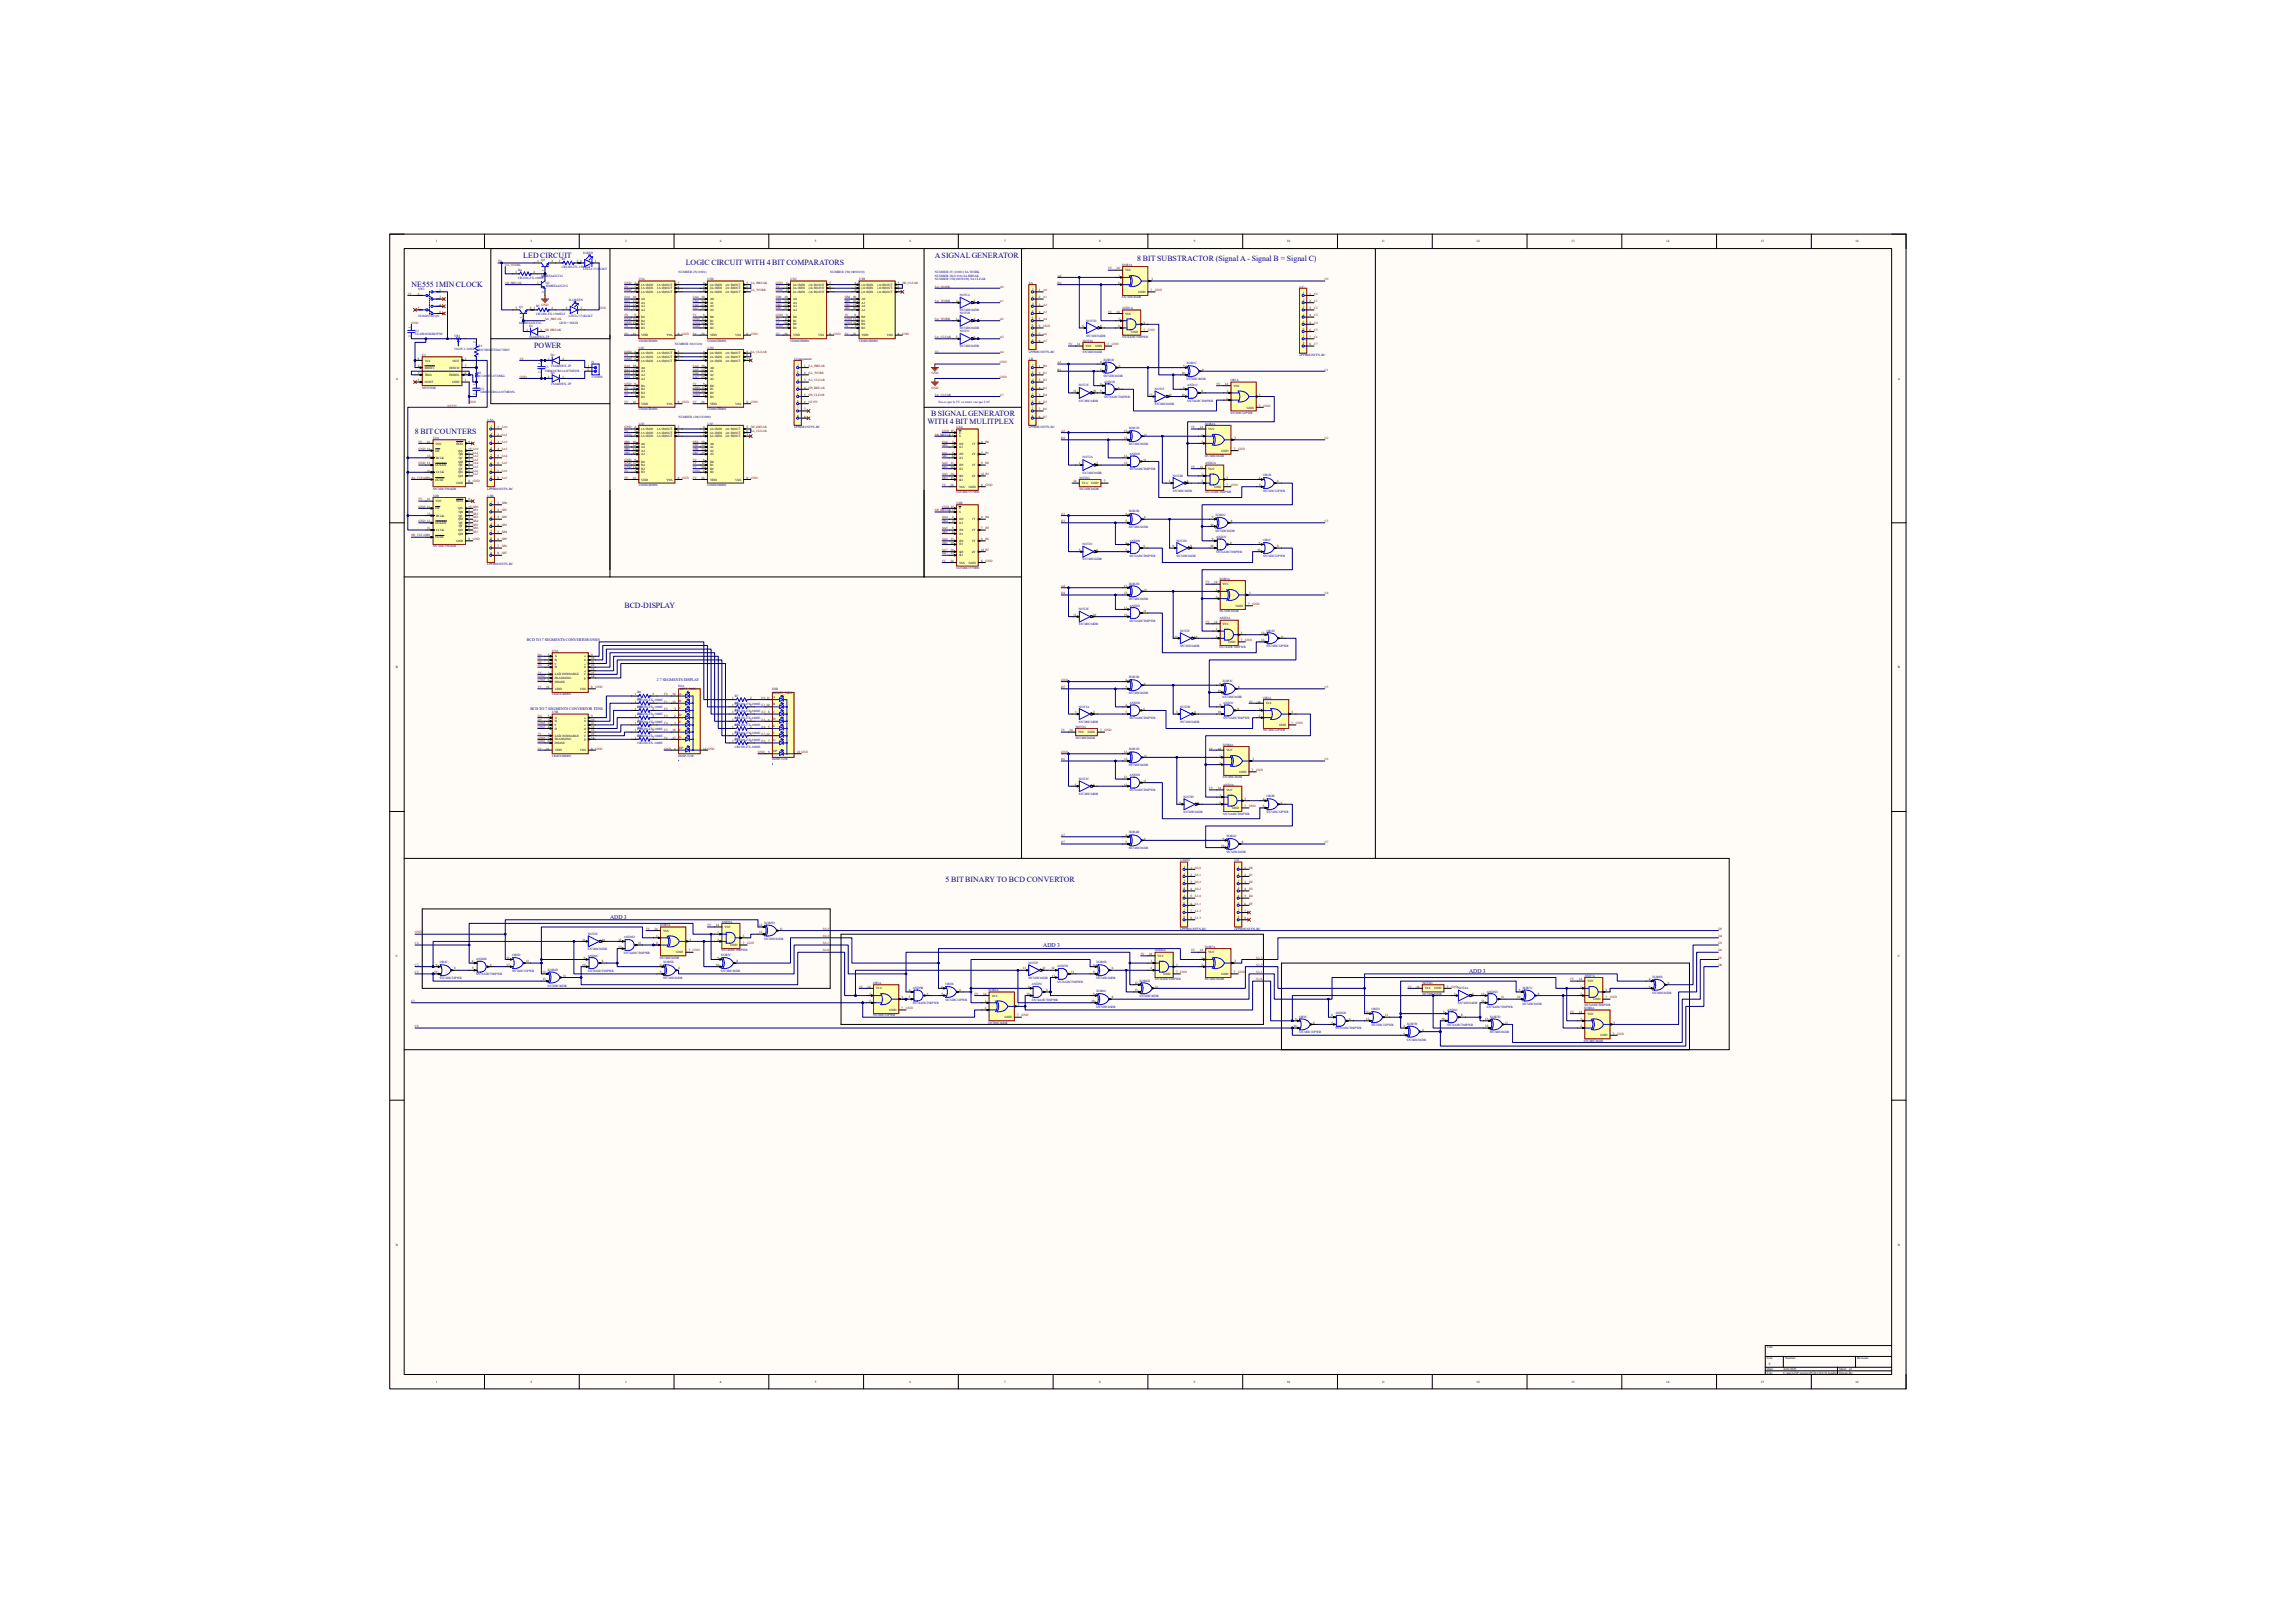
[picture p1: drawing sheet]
<svg xmlns="http://www.w3.org/2000/svg" width="420mm" height="297mm" viewBox="0 0 420 297" stroke-linecap="round" stroke-linejoin="round" font-family="sans-serif">
<defs><g id="words">
<g font-size="1.4" fill="#000080">
<text x="95.7" y="47.2">LED CIRCUIT</text>
<text x="171" y="47.2">A SIGNAL GENERATOR</text>
<text x="208" y="47.8">8 BIT SUBSTRACTOR (Signal A - Signal B = Signal C)</text>
<text x="75.3" y="52.5">NE555 1MIN CLOCK</text>
<text x="125.4" y="48.5">LOGIC CIRCUIT WITH 4 BIT COMPARATORS</text>
<text x="97.7" y="63.7">POWER</text>
<text x="169.7" y="77.5">WITH 4 BIT MULITPLEX</text>
<text x="170.3" y="76.2">B SIGNAL GENERATOR</text>
<text x="75.9" y="79.5">8 BIT COUNTERS</text>
<text x="114.2" y="111.2">BCD-DISPLAY</text>
<text x="173" y="161.4">5 BIT BINARY TO BCD CONVERTOR</text>
</g>
<g font-size="1.1" fill="#000080">
<text x="111.6" y="168.1">ADD 3</text>
<text x="190.8" y="173.4">ADD 3</text>
<text x="268.7" y="178">ADD 3</text>
</g>
<g font-size=".7" fill="#000080">
<text x="96.4" y="117.3">BCD TO 7 SEGMENTS CONVERTOR ONES</text>
<text x="120.1" y="124.6">2 7 SEGMENTS DISPLAY</text>
<text x="97" y="129.9">BCD TO 7 SEGMENTS CONVERTOR TENS</text>
</g>
<g font-size=".6">
<text x="79.7" y="44.4">1</text>
<text x="97" y="44.4">2</text>
<text x="114.4" y="44.4">3</text>
<text x="131.7" y="44.4">4</text>
<text x="149.1" y="44.4">5</text>
<text x="166.4" y="44.4">6</text>
<text x="183.7" y="44.4">7</text>
<text x="201" y="44.4">8</text>
<text x="218.4" y="44.4">9</text>
<text x="235.4" y="44.4">10</text>
<text x="252.8" y="44.4">11</text>
<text x="270.1" y="44.4">12</text>
<text x="287.4" y="44.4">13</text>
<text x="304.8" y="44.4">14</text>
<text x="322.1" y="44.4">15</text>
<text x="339.4" y="44.4">16</text>
<text x="76.4" y="53.9">2</text>
<text x="80.4" y="53.3">1</text>
<text x="94.3" y="50">1</text>
<text x="97.6" y="50">2</text>
<text x="98.3" y="48">3</text>
<text x="98.3" y="51.9">1</text>
<text x="99.6" y="53.6" transform="rotate(-90 99.6 53.6)">2</text>
<text x="99.6" y="50.9" transform="rotate(-90 99.6 50.9)">3</text>
<text x="99.6" y="49.5" transform="rotate(-90 99.6 49.5)">1</text>
<text x="100.9" y="48">2</text>
<text x="102.2" y="48">1</text>
<text x="105.5" y="48">2</text>
<text x="106.1" y="48">2</text>
<text x="108.8" y="48">1</text>
<text x="116" y="53.3">2</text>
<text x="116" y="51.9">4</text>
<text x="116.1" y="52.6">3</text>
<text x="117.3" y="53.6">(A&lt;B)IN</text>
<text x="117.3" y="53">(A=B)IN</text>
<text x="117.3" y="52.3">(A&gt;B)IN</text>
<text x="120.2" y="52.3">(A&gt;B)OUT</text>
<text x="120.2" y="53">(A=B)OUT</text>
<text x="120.2" y="53.6">(A&lt;B)OUT</text>
<text x="124" y="51.9">5</text>
<text x="124" y="52.6">6</text>
<text x="124" y="53.3">7</text>
<text x="128.6" y="53.3">2</text>
<text x="128.6" y="52.6">3</text>
<text x="128.6" y="51.9">4</text>
<text x="129.9" y="53.6">(A&lt;B)IN</text>
<text x="129.9" y="53">(A=B)IN</text>
<text x="129.9" y="52.3">(A&gt;B)IN</text>
<text x="132.8" y="52.3">(A&gt;B)OUT</text>
<text x="132.8" y="53">(A=B)OUT</text>
<text x="132.8" y="53.6">(A&lt;B)OUT</text>
<text x="136.5" y="51.9">5</text>
<text x="136.5" y="52.6">6</text>
<text x="136.5" y="53.3">7</text>
<text x="143.8" y="53.3">2</text>
<text x="143.8" y="52.6">3</text>
<text x="143.8" y="51.9">4</text>
<text x="145.1" y="53.6">(A&lt;B)IN</text>
<text x="145.1" y="53">(A=B)IN</text>
<text x="145.1" y="52.3">(A&gt;B)IN</text>
<text x="148" y="52.3">(A&gt;B)OUT</text>
<text x="148" y="53">(A=B)OUT</text>
<text x="148" y="53.6">(A&lt;B)OUT</text>
<text x="151.7" y="51.9">5</text>
<text x="151.7" y="52.6">6</text>
<text x="151.7" y="53.3">7</text>
<text x="156.3" y="53.3">2</text>
<text x="156.3" y="51.9">4</text>
<text x="156.4" y="52.6">3</text>
<text x="157.6" y="53.6">(A&lt;B)IN</text>
<text x="157.6" y="53">(A=B)IN</text>
<text x="157.6" y="52.3">(A&gt;B)IN</text>
<text x="160.5" y="52.3">(A&gt;B)OUT</text>
<text x="160.5" y="53">(A=B)OUT</text>
<text x="160.5" y="53.6">(A&lt;B)OUT</text>
<text x="164.3" y="51.9">5</text>
<text x="164.3" y="52.6">6</text>
<text x="164.3" y="53.3">7</text>
<text x="190" y="53.3">1</text>
<text x="204.3" y="49.3">14</text>
<text x="204.6" y="51.9">2</text>
<text x="204.6" y="50.6">1</text>
<text x="205.8" y="49.7">VCC</text>
<text x="208.2" y="53.6">GND</text>
<text x="210.5" y="53.3">7</text>
<text x="210.7" y="51.3">3</text>
<text x="239.6" y="53.9">1</text>
<text x="75.1" y="59.9" transform="rotate(-90 75.1 59.9)">1</text>
<text x="76.5" y="56.6">5</text>
<text x="80.4" y="57.2">6</text>
<text x="80.4" y="55.9">4</text>
<text x="80.4" y="54.6">3</text>
<text x="94.3" y="56.6">3</text>
<text x="95.6" y="58.1" transform="rotate(-90 95.6 58.1)">1</text>
<text x="96.9" y="56.6">2</text>
<text x="97.6" y="56.6">1</text>
<text x="100.9" y="56.6">2</text>
<text x="103.5" y="56.6">2</text>
<text x="106.2" y="56.6">1</text>
<text x="115.7" y="54.6">10</text>
<text x="115.7" y="55.2">12</text>
<text x="115.8" y="55.9">13</text>
<text x="115.8" y="56.6">15</text>
<text x="116" y="57.9">9</text>
<text x="116.1" y="59.9">1</text>
<text x="117.3" y="58.3">B0</text>
<text x="117.3" y="54.9">A0</text>
<text x="117.3" y="58.9">B1</text>
<text x="117.3" y="55.6">A1</text>
<text x="117.3" y="56.3">A2</text>
<text x="117.3" y="59.6">B2</text>
<text x="117.3" y="56.9">A3</text>
<text x="128.3" y="54.6">10</text>
<text x="128.3" y="55.2">12</text>
<text x="128.3" y="55.9">13</text>
<text x="128.3" y="56.6">15</text>
<text x="128.6" y="57.9">9</text>
<text x="128.7" y="59.9">1</text>
<text x="129.9" y="58.3">B0</text>
<text x="129.9" y="54.9">A0</text>
<text x="129.9" y="58.9">B1</text>
<text x="129.9" y="55.6">A1</text>
<text x="129.9" y="56.3">A2</text>
<text x="129.9" y="59.6">B2</text>
<text x="129.9" y="56.9">A3</text>
<text x="143.5" y="54.6">10</text>
<text x="143.5" y="55.2">12</text>
<text x="143.5" y="55.9">13</text>
<text x="143.5" y="59.2">14</text>
<text x="143.5" y="56.6">15</text>
<text x="143.6" y="58.5">11</text>
<text x="143.8" y="57.9">9</text>
<text x="143.8" y="59.9">1</text>
<text x="145.1" y="58.3">B0</text>
<text x="145.1" y="54.9">A0</text>
<text x="145.1" y="58.9">B1</text>
<text x="145.1" y="55.6">A1</text>
<text x="145.1" y="56.3">A2</text>
<text x="145.1" y="59.6">B2</text>
<text x="145.1" y="56.9">A3</text>
<text x="156" y="54.6">10</text>
<text x="156" y="55.2">12</text>
<text x="156" y="56.6">15</text>
<text x="156.1" y="55.9">13</text>
<text x="156.3" y="57.9">9</text>
<text x="156.4" y="59.9">1</text>
<text x="157.6" y="58.3">B0</text>
<text x="157.6" y="54.9">A0</text>
<text x="157.6" y="58.9">B1</text>
<text x="157.6" y="55.6">A1</text>
<text x="157.6" y="56.3">A2</text>
<text x="157.6" y="59.6">B2</text>
<text x="157.6" y="56.9">A3</text>
<text x="174.8" y="58.5">3</text>
<text x="174.9" y="55.2">1</text>
<text x="178.1" y="55.2">2</text>
<text x="178.1" y="58.5">4</text>
<text x="190" y="54.6">2</text>
<text x="190" y="55.9">3</text>
<text x="190" y="57.2">4</text>
<text x="190" y="58.5">5</text>
<text x="190" y="59.9">6</text>
<text x="198" y="59.9">9</text>
<text x="201.3" y="59.9">8</text>
<text x="204.3" y="57.2">14</text>
<text x="204.6" y="59.9">2</text>
<text x="204.6" y="58.5">1</text>
<text x="205.8" y="57.6">VCC</text>
<text x="209.2" y="59.2">3</text>
<text x="239.6" y="55.2">2</text>
<text x="239.6" y="56.6">3</text>
<text x="239.6" y="57.9">4</text>
<text x="239.6" y="59.2">5</text>
<text x="75.1" y="61.7" transform="rotate(-90 75.1 61.7)">2</text>
<text x="76.5" y="65.8">8</text>
<text x="85" y="65.8">3</text>
<text x="87" y="62.8" transform="rotate(-90 87 62.8)">2</text>
<text x="96.3" y="60.5">1</text>
<text x="98.9" y="60.5">2</text>
<text x="100.2" y="65.8">1</text>
<text x="102.9" y="65.8">2</text>
<text x="115.7" y="61.2">16</text>
<text x="116" y="65.8">2</text>
<text x="116" y="64.5">4</text>
<text x="116.1" y="65.2">3</text>
<text x="117.3" y="60.2">B3</text>
<text x="117.3" y="61.6">VDD</text>
<text x="117.3" y="65.5">(A=B)IN</text>
<text x="117.3" y="64.9">(A&gt;B)IN</text>
<text x="120.2" y="64.9">(A&gt;B)OUT</text>
<text x="120.2" y="65.5">(A=B)OUT</text>
<text x="121.9" y="61.6">VSS</text>
<text x="124" y="61.2">8</text>
<text x="124" y="64.5">5</text>
<text x="124" y="65.2">6</text>
<text x="124" y="65.8">7</text>
<text x="128.3" y="61.2">16</text>
<text x="128.6" y="65.8">2</text>
<text x="128.6" y="65.2">3</text>
<text x="128.6" y="64.5">4</text>
<text x="129.9" y="60.2">B3</text>
<text x="129.9" y="61.6">VDD</text>
<text x="129.9" y="65.5">(A=B)IN</text>
<text x="129.9" y="64.9">(A&gt;B)IN</text>
<text x="132.8" y="64.9">(A&gt;B)OUT</text>
<text x="132.8" y="65.5">(A=B)OUT</text>
<text x="134.5" y="61.6">VSS</text>
<text x="136.5" y="61.2">8</text>
<text x="136.5" y="64.5">5</text>
<text x="136.5" y="65.2">6</text>
<text x="136.5" y="65.8">7</text>
<text x="143.5" y="61.2">16</text>
<text x="145.1" y="60.2">B3</text>
<text x="145.1" y="61.6">VDD</text>
<text x="149.7" y="61.6">VSS</text>
<text x="151.7" y="61.2">8</text>
<text x="156" y="61.2">16</text>
<text x="157.6" y="60.2">B3</text>
<text x="157.6" y="61.6">VDD</text>
<text x="162.2" y="61.6">VSS</text>
<text x="164.3" y="61.2">8</text>
<text x="174.8" y="61.8">5</text>
<text x="178.1" y="61.8">6</text>
<text x="190" y="61.2">7</text>
<text x="190" y="62.5">8</text>
<text x="197" y="63.2">14</text>
<text x="198.5" y="63.5">VCC</text>
<text x="200.3" y="63.5">GND</text>
<text x="202.6" y="63.2">7</text>
<text x="206.9" y="60.9">GND</text>
<text x="209.2" y="60.5">7</text>
<text x="239.6" y="60.5">6</text>
<text x="239.6" y="61.8">7</text>
<text x="239.6" y="63.2">8</text>
<text x="72.4" y="69.5">A</text>
<text x="76.4" y="68.5">2</text>
<text x="76.4" y="67.1">4</text>
<text x="76.5" y="69.8">5</text>
<text x="77.7" y="68.8">TRIG</text>
<text x="77.7" y="67.5">RESET</text>
<text x="77.7" y="70.1">CONT</text>
<text x="77.7" y="66.2">VCC</text>
<text x="82.2" y="68.8">THRES</text>
<text x="82.3" y="67.5">DISCH</text>
<text x="82.8" y="70.1">GND</text>
<text x="82.8" y="66.2">OUT</text>
<text x="85" y="69.8">1</text>
<text x="85" y="68.5">6</text>
<text x="85" y="67.1">7</text>
<text x="87" y="70.5" transform="rotate(-90 87 70.5)">1</text>
<text x="87" y="66" transform="rotate(-90 87 66)">1</text>
<text x="98.9" y="68.3" transform="rotate(-90 98.9 68.3)">2</text>
<text x="98.9" y="66.6" transform="rotate(-90 98.9 66.6)">1</text>
<text x="100.2" y="69.1">2</text>
<text x="102.9" y="69.1">1</text>
<text x="107.5" y="67.8">2</text>
<text x="107.5" y="67.1">1</text>
<text x="115.7" y="67.1">10</text>
<text x="115.7" y="67.8">12</text>
<text x="115.7" y="71.8">14</text>
<text x="115.8" y="68.5">13</text>
<text x="115.8" y="69.1">15</text>
<text x="115.8" y="71.1">11</text>
<text x="116" y="70.4">9</text>
<text x="117.3" y="66.2">(A&lt;B)IN</text>
<text x="117.3" y="70.8">B0</text>
<text x="117.3" y="67.5">A0</text>
<text x="117.3" y="71.5">B1</text>
<text x="117.3" y="68.2">A1</text>
<text x="117.3" y="68.8">A2</text>
<text x="117.3" y="69.5">A3</text>
<text x="120.2" y="66.2">(A&lt;B)OUT</text>
<text x="128.3" y="67.1">10</text>
<text x="128.3" y="67.8">12</text>
<text x="128.3" y="68.5">13</text>
<text x="128.3" y="69.1">15</text>
<text x="128.6" y="70.4">9</text>
<text x="129.9" y="66.2">(A&lt;B)IN</text>
<text x="129.9" y="70.8">B0</text>
<text x="129.9" y="67.5">A0</text>
<text x="129.9" y="71.5">B1</text>
<text x="129.9" y="68.2">A1</text>
<text x="129.9" y="68.8">A2</text>
<text x="129.9" y="69.5">A3</text>
<text x="132.8" y="66.2">(A&lt;B)OUT</text>
<text x="147.1" y="67.1">1</text>
<text x="147.1" y="68.5">2</text>
<text x="147.1" y="69.8">3</text>
<text x="147.1" y="71.1">4</text>
<text x="190" y="67.1">1</text>
<text x="190" y="68.5">2</text>
<text x="190" y="69.8">3</text>
<text x="190" y="71.1">4</text>
<text x="196.4" y="71.8">11</text>
<text x="199.9" y="71.8">10</text>
<text x="201.3" y="66.5">4</text>
<text x="201.3" y="67.8">5</text>
<text x="201.3" y="70.4">4</text>
<text x="201.3" y="71.8">5</text>
<text x="204.6" y="71.1">6</text>
<text x="204.7" y="67.1">6</text>
<text x="216.2" y="68.5">10</text>
<text x="216.5" y="67.1">9</text>
<text x="216.5" y="71.1">9</text>
<text x="219.8" y="71.8">8</text>
<text x="219.9" y="67.8">8</text>
<text x="224.1" y="70.4">14</text>
<text x="224.4" y="71.8">1</text>
<text x="225.6" y="70.8">VCC</text>
<text x="347.1" y="69.5">A</text>
<text x="87" y="72.3" transform="rotate(-90 87 72.3)">2</text>
<text x="115.7" y="73.7">16</text>
<text x="116.1" y="72.4">1</text>
<text x="117.3" y="72.8">B3</text>
<text x="117.3" y="72.1">B2</text>
<text x="117.3" y="74.1">VDD</text>
<text x="121.9" y="74.1">VSS</text>
<text x="124" y="73.7">8</text>
<text x="128.3" y="73.7">16</text>
<text x="128.7" y="72.4">1</text>
<text x="129.9" y="72.8">B3</text>
<text x="129.9" y="72.1">B2</text>
<text x="129.9" y="74.1">VDD</text>
<text x="134.5" y="74.1">VSS</text>
<text x="136.5" y="73.7">8</text>
<text x="147.1" y="72.4">5</text>
<text x="147.1" y="73.7">6</text>
<text x="147.1" y="75.1">7</text>
<text x="147.1" y="76.4">8</text>
<text x="190" y="72.4">5</text>
<text x="190" y="73.7">6</text>
<text x="190" y="75.1">7</text>
<text x="190" y="76.4">8</text>
<text x="210.2" y="72.4">13</text>
<text x="213.8" y="72.4">12</text>
<text x="216.2" y="72.4">10</text>
<text x="224.4" y="73.1">2</text>
<text x="228" y="74.8">GND</text>
<text x="230.3" y="72.4">3</text>
<text x="230.3" y="74.4">7</text>
<text x="78.1" y="81">16</text>
<text x="78.1" y="83.7">13</text>
<text x="79.7" y="81.4">VCC</text>
<text x="79.7" y="82.7">OE</text>
<text x="79.8" y="84">RCLK</text>
<text x="83.5" y="81.4">RCO</text>
<text x="83.8" y="82.7">QA</text>
<text x="83.9" y="83.3">QB</text>
<text x="83.9" y="84">QC</text>
<text x="85.7" y="81">9</text>
<text x="85.7" y="82.3">15 SA0</text>
<text x="85.7" y="83">1</text>
<text x="85.7" y="83.7">2</text>
<text x="91" y="78.4">1</text>
<text x="91" y="79.7">2</text>
<text x="91" y="81">3</text>
<text x="91" y="82.3">4</text>
<text x="91" y="83.7">5</text>
<text x="115.7" y="81">10</text>
<text x="115.7" y="81.7">12</text>
<text x="115.8" y="82.3">13</text>
<text x="115.8" y="83">15</text>
<text x="116" y="79.7">2</text>
<text x="116" y="78.4">4</text>
<text x="116.1" y="79">3</text>
<text x="117.3" y="80">(A&lt;B)IN</text>
<text x="117.3" y="79.4">(A=B)IN</text>
<text x="117.3" y="78.7">(A&gt;B)IN</text>
<text x="117.3" y="81.4">A0</text>
<text x="117.3" y="82">A1</text>
<text x="117.3" y="82.7">A2</text>
<text x="117.3" y="83.3">A3</text>
<text x="120.2" y="78.7">(A&gt;B)OUT</text>
<text x="120.2" y="79.4">(A=B)OUT</text>
<text x="120.2" y="80">(A&lt;B)OUT</text>
<text x="124" y="78.4">5</text>
<text x="124" y="79">6</text>
<text x="124" y="79.7">7</text>
<text x="128.3" y="81">10</text>
<text x="128.3" y="81.7">12</text>
<text x="128.3" y="82.3">13</text>
<text x="128.3" y="83">15</text>
<text x="128.6" y="79.7">2</text>
<text x="128.6" y="79">3</text>
<text x="128.6" y="78.4">4</text>
<text x="129.9" y="80">(A&lt;B)IN</text>
<text x="129.9" y="79.4">(A=B)IN</text>
<text x="129.9" y="78.7">(A&gt;B)IN</text>
<text x="129.9" y="81.4">A0</text>
<text x="129.9" y="82">A1</text>
<text x="129.9" y="82.7">A2</text>
<text x="129.9" y="83.3">A3</text>
<text x="132.8" y="78.7">(A&gt;B)OUT</text>
<text x="132.8" y="79.4">(A=B)OUT</text>
<text x="132.8" y="80">(A&lt;B)OUT</text>
<text x="136.5" y="78.4">5</text>
<text x="136.5" y="79">6</text>
<text x="136.5" y="79.7">7</text>
<text x="174.2" y="81">2</text>
<text x="174.2" y="83.7">6</text>
<text x="174.2" y="81.7">3</text>
<text x="174.2" y="83">5</text>
<text x="175.4" y="80">S</text>
<text x="175.4" y="79.4">E</text>
<text x="175.4" y="81.4">1I0</text>
<text x="175.4" y="82">1I1</text>
<text x="175.4" y="83.3">2I0</text>
<text x="175.4" y="84">2I1</text>
<text x="177.8" y="81.4">1Y</text>
<text x="177.8" y="83.3">2Y</text>
<text x="179.5" y="81">4</text>
<text x="179.5" y="83">7</text>
<text x="205.6" y="79">12</text>
<text x="205.6" y="83.7">12</text>
<text x="205.6" y="80.3">13</text>
<text x="209.3" y="79.7">11</text>
<text x="219.5" y="78.4">14</text>
<text x="219.8" y="81">2</text>
<text x="219.8" y="79.7">1</text>
<text x="221" y="78.7">VCC</text>
<text x="223.4" y="82.7">GND</text>
<text x="225.7" y="82.3">7</text>
<text x="225.8" y="80.3">3</text>
<text x="78.1" y="86.3">11</text>
<text x="79.7" y="85.3">CCKEN</text>
<text x="79.7" y="88">CCLR</text>
<text x="79.8" y="86.6">CCLK</text>
<text x="83.4" y="88.6">GND</text>
<text x="83.9" y="84.7">QD</text>
<text x="83.9" y="86.6">QG</text>
<text x="83.9" y="87.3">QH</text>
<text x="83.9" y="85.3">QE</text>
<text x="83.9" y="86">QF</text>
<text x="85.7" y="84.3">3</text>
<text x="85.7" y="85">4</text>
<text x="85.7" y="85.6">5</text>
<text x="85.7" y="86.3">6</text>
<text x="85.7" y="87">7</text>
<text x="85.7" y="88.3">8</text>
<text x="91" y="85">6</text>
<text x="91" y="86.3">7</text>
<text x="91" y="87.6">8</text>
<text x="115.7" y="87.6">16</text>
<text x="116" y="84.3">9</text>
<text x="116.1" y="86.3">1</text>
<text x="117.3" y="86.6">B3</text>
<text x="117.3" y="84.7">B0</text>
<text x="117.3" y="85.3">B1</text>
<text x="117.3" y="86">B2</text>
<text x="117.3" y="88">VDD</text>
<text x="121.9" y="88">VSS</text>
<text x="124" y="87.6">8</text>
<text x="128.3" y="85.6">14</text>
<text x="128.3" y="87.6">16</text>
<text x="128.4" y="85">11</text>
<text x="128.6" y="84.3">9</text>
<text x="128.7" y="86.3">1</text>
<text x="129.9" y="86.6">B3</text>
<text x="129.9" y="84.7">B0</text>
<text x="129.9" y="85.3">B1</text>
<text x="129.9" y="86">B2</text>
<text x="129.9" y="88">VDD</text>
<text x="134.5" y="88">VSS</text>
<text x="136.5" y="87.6">8</text>
<text x="173.9" y="85.6">10</text>
<text x="173.9" y="87">14</text>
<text x="173.9" y="88.9">16</text>
<text x="173.9" y="85">11</text>
<text x="173.9" y="87.6">13</text>
<text x="175.4" y="86">3I1</text>
<text x="175.4" y="85.3">3I0</text>
<text x="175.4" y="88">4I1</text>
<text x="175.4" y="87.3">4I0</text>
<text x="175.4" y="89.3">VCC</text>
<text x="177.2" y="89.3">GND</text>
<text x="177.8" y="87.3">4Y</text>
<text x="177.8" y="85.3">3Y</text>
<text x="179.5" y="87">12 B3</text>
<text x="179.5" y="88.9">8</text>
<text x="179.5" y="85">9</text>
<text x="196.3" y="88.3">14</text>
<text x="197.3" y="85">1</text>
<text x="197.9" y="88.6">VCC</text>
<text x="199.6" y="88.6">GND</text>
<text x="200.6" y="85">2</text>
<text x="201.9" y="88.3">7</text>
<text x="205.6" y="85">13</text>
<text x="209.2" y="84.3">11</text>
<text x="213.8" y="88.3">3</text>
<text x="217.1" y="88.3">4</text>
<text x="219.5" y="85.6">14</text>
<text x="219.8" y="88.3">2</text>
<text x="219.8" y="87">1</text>
<text x="221" y="86">VCC</text>
<text x="222.1" y="89.3">GND</text>
<text x="224.4" y="87.6">3</text>
<text x="224.4" y="88.9">7</text>
<text x="230.3" y="87.6">4</text>
<text x="230.3" y="88.9">5</text>
<text x="233.6" y="88.3">6</text>
<text x="78.1" y="91.6">16</text>
<text x="78.1" y="94.2">13</text>
<text x="79.7" y="91.9">VCC</text>
<text x="79.7" y="95.9">CCKEN</text>
<text x="79.7" y="93.2">OE</text>
<text x="79.8" y="94.6">RCLK</text>
<text x="83.5" y="91.9">RCO</text>
<text x="83.8" y="93.2">QA</text>
<text x="83.9" y="95.2">QD</text>
<text x="83.9" y="93.9">QB</text>
<text x="83.9" y="94.6">QC</text>
<text x="83.9" y="95.9">QE</text>
<text x="85.7" y="91.6">9</text>
<text x="85.7" y="92.9">15 SB0</text>
<text x="85.7" y="93.6">1</text>
<text x="85.7" y="94.2">2</text>
<text x="85.7" y="94.9">3</text>
<text x="85.7" y="95.5">4</text>
<text x="91" y="92.2">1</text>
<text x="91" y="93.6">2</text>
<text x="91" y="94.9">3</text>
<text x="174.2" y="94.9">2</text>
<text x="174.2" y="95.5">3</text>
<text x="175.4" y="93.9">S</text>
<text x="175.4" y="93.2">E</text>
<text x="175.4" y="95.2">1I0</text>
<text x="175.4" y="95.9">1I1</text>
<text x="177.8" y="95.2">1Y</text>
<text x="179.5" y="94.9">4</text>
<text x="205.9" y="94.2">4</text>
<text x="205.9" y="95.5">5</text>
<text x="209.3" y="94.9">6</text>
<text x="221.7" y="94.9">9</text>
<text x="225.2" y="95.5">8</text>
<text x="78.1" y="96.9">11</text>
<text x="79.7" y="98.5">CCLR</text>
<text x="79.8" y="97.2">CCLK</text>
<text x="83.4" y="99.2">GND</text>
<text x="83.9" y="97.2">QG</text>
<text x="83.9" y="97.9">QH</text>
<text x="83.9" y="96.5">QF</text>
<text x="85.7" y="96.2">5</text>
<text x="85.7" y="96.9">6</text>
<text x="85.7" y="97.5">7</text>
<text x="85.7" y="98.8">8</text>
<text x="91" y="96.2">4</text>
<text x="91" y="97.5">5</text>
<text x="91" y="98.8">6</text>
<text x="91" y="100.2">7</text>
<text x="91" y="101.5">8</text>
<text x="173.9" y="99.5">10</text>
<text x="173.9" y="100.8">14</text>
<text x="173.9" y="98.8">11</text>
<text x="173.9" y="101.5">13</text>
<text x="174.2" y="97.5">6</text>
<text x="174.2" y="96.9">5</text>
<text x="175.4" y="99.8">3I1</text>
<text x="175.4" y="99.2">3I0</text>
<text x="175.4" y="101.8">4I1</text>
<text x="175.4" y="101.2">4I0</text>
<text x="175.4" y="97.2">2I0</text>
<text x="175.4" y="97.9">2I1</text>
<text x="177.8" y="101.2">4Y</text>
<text x="177.8" y="97.2">2Y</text>
<text x="177.8" y="99.2">3Y</text>
<text x="179.5" y="100.8">12 B7</text>
<text x="179.5" y="96.9">7</text>
<text x="179.5" y="98.8">9</text>
<text x="197.3" y="100.8">5</text>
<text x="200.6" y="100.8">6</text>
<text x="205.9" y="99.5">4</text>
<text x="205.9" y="100.8">5</text>
<text x="209.2" y="100.2">6</text>
<text x="214.5" y="100.2">9</text>
<text x="217.8" y="100.2">8</text>
<text x="221.4" y="96.2">10</text>
<text x="221.4" y="100.2">10</text>
<text x="221.7" y="98.8">9</text>
<text x="225" y="99.5">8</text>
<text x="230" y="100.8">10</text>
<text x="230.3" y="99.5">9</text>
<text x="233.6" y="100.2">8</text>
<text x="173.9" y="102.8">16</text>
<text x="175.4" y="103.1">VCC</text>
<text x="177.2" y="103.1">GND</text>
<text x="179.5" y="102.8">8</text>
<text x="205.6" y="107.4">12</text>
<text x="222.1" y="106.8">14</text>
<text x="223.6" y="107.1">VCC</text>
<text x="196.4" y="112.7">11</text>
<text x="199.9" y="112.7">10</text>
<text x="205.6" y="111.4">12</text>
<text x="205.6" y="112.7">13</text>
<text x="205.6" y="108.8">13</text>
<text x="209.2" y="112.1">11</text>
<text x="209.3" y="108.1">11</text>
<text x="222.4" y="109.4">2</text>
<text x="222.4" y="108.1">1</text>
<text x="226.1" y="111.1">GND</text>
<text x="228.3" y="110.7">7</text>
<text x="228.5" y="108.8">3</text>
<text x="100.2" y="120">5</text>
<text x="108.1" y="120">9</text>
<text x="214.8" y="116.7">13</text>
<text x="218.4" y="116.7">12</text>
<text x="222.1" y="114">14</text>
<text x="222.4" y="116.7">2</text>
<text x="222.4" y="115.4">1</text>
<text x="223.6" y="114.4">VCC</text>
<text x="224.7" y="117.7">GND</text>
<text x="227" y="116">3</text>
<text x="227" y="117.3">7</text>
<text x="230.7" y="116">12</text>
<text x="230.7" y="117.3">13</text>
<text x="234.3" y="116.7">11</text>
<text x="72.4" y="122.3">B</text>
<text x="99.9" y="125.9">16</text>
<text x="100.2" y="121.3">2</text>
<text x="100.2" y="122">4</text>
<text x="100.2" y="124.6">6</text>
<text x="100.2" y="124">7</text>
<text x="100.2" y="123.3">1</text>
<text x="100.2" y="120.7">3</text>
<text x="101.5" y="123.6">LATCH DISABLE</text>
<text x="101.5" y="121.6">C</text>
<text x="101.5" y="121">B</text>
<text x="101.5" y="122.3">D</text>
<text x="101.5" y="120.3">A</text>
<text x="101.5" y="124.9">PHASE</text>
<text x="101.5" y="124.3">BLANKING</text>
<text x="106.8" y="122.3">d</text>
<text x="106.8" y="124.3">g</text>
<text x="106.9" y="120.3">a</text>
<text x="106.9" y="121">b</text>
<text x="106.9" y="121.6">c</text>
<text x="106.9" y="122.9">e</text>
<text x="106.9" y="123.6">f</text>
<text x="108.1" y="125.9">8</text>
<text x="108.1" y="120.7">10</text>
<text x="108.1" y="121.3">11</text>
<text x="108.1" y="122">12</text>
<text x="108.1" y="122.6">13</text>
<text x="108.1" y="124">14</text>
<text x="108.1" y="123.3">15</text>
<text x="205.9" y="124.6">4</text>
<text x="205.9" y="125.9">5</text>
<text x="209.3" y="125.3">6</text>
<text x="223.1" y="125.3">9</text>
<text x="226.5" y="125.9">8</text>
<text x="347.2" y="122.3">B</text>
<text x="100.2" y="131.2">5</text>
<text x="100.2" y="131.9">3</text>
<text x="101.5" y="126.2">VDD</text>
<text x="101.5" y="131.5">A</text>
<text x="106.1" y="126.2">VSS</text>
<text x="106.9" y="131.5">a</text>
<text x="108.1" y="131.2">9</text>
<text x="108.1" y="131.9">10</text>
<text x="116.1" y="131.2">1</text>
<text x="116.1" y="129.9">1</text>
<text x="116.1" y="128.6">1</text>
<text x="116.1" y="127.3">1</text>
<text x="119.4" y="131.2">2</text>
<text x="119.4" y="129.9">2</text>
<text x="119.4" y="128.6">2</text>
<text x="119.4" y="127.3">2</text>
<text x="123" y="127.3">16</text>
<text x="123" y="128.6">15</text>
<text x="123.3" y="131.2">2</text>
<text x="123.4" y="129.9">3</text>
<text x="133.9" y="131.9">1</text>
<text x="133.9" y="130.6">1</text>
<text x="133.9" y="129.2">1</text>
<text x="133.9" y="127.9">1</text>
<text x="137.2" y="131.9">2</text>
<text x="137.2" y="130.6">2</text>
<text x="137.2" y="129.2">2</text>
<text x="137.2" y="127.9">2</text>
<text x="140.2" y="129.2">10</text>
<text x="140.3" y="127.9">11</text>
<text x="140.5" y="130.6">8</text>
<text x="140.5" y="131.9">6</text>
<text x="196.7" y="130.6">1</text>
<text x="199.9" y="130.6">2</text>
<text x="205.9" y="129.2">4</text>
<text x="205.9" y="130.6">5</text>
<text x="209.2" y="129.9">6</text>
<text x="215.1" y="130.6">3</text>
<text x="218.4" y="130.6">4</text>
<text x="222.8" y="126.6">10</text>
<text x="222.8" y="130.6">10</text>
<text x="223.1" y="129.2">9</text>
<text x="226.4" y="129.9">8</text>
<text x="230" y="128.6">14</text>
<text x="230.3" y="131.2">2</text>
<text x="230.3" y="129.9">1</text>
<text x="231.6" y="128.9">VCC</text>
<text x="236.3" y="130.6">3</text>
<text x="99.9" y="137.2">16</text>
<text x="100.2" y="132.5">2</text>
<text x="100.2" y="133.2">4</text>
<text x="100.2" y="135.8">6</text>
<text x="100.2" y="135.2">7</text>
<text x="100.2" y="134.5">1</text>
<text x="101.5" y="134.8">LATCH DISABLE</text>
<text x="101.5" y="132.8">C</text>
<text x="101.5" y="132.2">B</text>
<text x="101.5" y="133.5">D</text>
<text x="101.5" y="136.1">PHASE</text>
<text x="101.5" y="135.5">BLANKING</text>
<text x="101.5" y="137.5">VDD</text>
<text x="106.1" y="137.5">VSS</text>
<text x="106.8" y="133.5">d</text>
<text x="106.8" y="135.5">g</text>
<text x="106.9" y="132.2">b</text>
<text x="106.9" y="132.8">c</text>
<text x="106.9" y="134.2">e</text>
<text x="106.9" y="134.8">f</text>
<text x="108.1" y="137.2">8</text>
<text x="108.1" y="132.5">11</text>
<text x="108.1" y="133.2">12</text>
<text x="108.1" y="133.9">13</text>
<text x="108.1" y="135.2">14</text>
<text x="108.1" y="134.5">15</text>
<text x="116.1" y="135.2">1</text>
<text x="116.1" y="133.9">1</text>
<text x="116.1" y="132.5">1</text>
<text x="119.4" y="135.2">2</text>
<text x="119.4" y="133.9">2</text>
<text x="119.4" y="132.5">2</text>
<text x="123" y="133.9">18</text>
<text x="123" y="135.2">17</text>
<text x="123.3" y="137.2">4</text>
<text x="123.4" y="132.5">1</text>
<text x="128.6" y="137.2">14 GND</text>
<text x="133.9" y="135.8">1</text>
<text x="133.9" y="134.5">1</text>
<text x="133.9" y="133.2">1</text>
<text x="137.2" y="135.8">2</text>
<text x="137.2" y="134.5">2</text>
<text x="137.2" y="133.2">2</text>
<text x="140.2" y="134.5">12</text>
<text x="140.5" y="133.2">5</text>
<text x="140.5" y="135.8">7</text>
<text x="140.5" y="137.8">9</text>
<text x="145.8" y="137.8">13 GND</text>
<text x="195.7" y="133.9">14</text>
<text x="197.2" y="134.2">VCC</text>
<text x="199" y="134.2">GND</text>
<text x="201.3" y="133.9">7</text>
<text x="205.6" y="137.8">12</text>
<text x="222.8" y="137.2">14</text>
<text x="224.3" y="137.5">VCC</text>
<text x="234" y="132.8">GND</text>
<text x="236.3" y="132.5">7</text>
<text x="196.6" y="143.8">5</text>
<text x="199.9" y="143.8">6</text>
<text x="205.6" y="142.5">12</text>
<text x="205.6" y="143.8">13</text>
<text x="205.6" y="139.1">13</text>
<text x="209.2" y="143.1">11</text>
<text x="209.3" y="138.5">11</text>
<text x="223.1" y="139.8">2</text>
<text x="223.1" y="138.5">1</text>
<text x="226.7" y="141.4">GND</text>
<text x="229" y="141.1">7</text>
<text x="229.1" y="139.1">3</text>
<text x="215.8" y="147.1">9</text>
<text x="219.1" y="147.1">8</text>
<text x="222.8" y="144.4">14</text>
<text x="223.1" y="147.1">2</text>
<text x="223.1" y="145.8">1</text>
<text x="224.3" y="144.7">VCC</text>
<text x="225.4" y="148">GND</text>
<text x="227.7" y="146.4">3</text>
<text x="227.7" y="147.7">7</text>
<text x="231" y="146.4">4</text>
<text x="231" y="147.7">5</text>
<text x="234.3" y="147.1">6</text>
<text x="205.9" y="153">4</text>
<text x="205.9" y="154.3">5</text>
<text x="209.3" y="153.7">6</text>
<text x="223.4" y="155">10</text>
<text x="223.7" y="153.7">9</text>
<text x="227.2" y="154.3">8</text>
<text x="217.8" y="159">1</text>
<text x="217.8" y="160.3">2</text>
<text x="217.8" y="161.6">3</text>
<text x="227.7" y="159">1</text>
<text x="227.7" y="160.3">2</text>
<text x="227.7" y="161.6">3</text>
<text x="217.8" y="162.9">4</text>
<text x="217.8" y="164.2">5</text>
<text x="217.8" y="165.6">6</text>
<text x="217.8" y="166.9">7</text>
<text x="227.7" y="162.9">4</text>
<text x="227.7" y="164.2">5</text>
<text x="227.7" y="165.6">6</text>
<text x="227.7" y="166.9">7</text>
<text x="106.6" y="172.2">11</text>
<text x="110.1" y="172.2">10</text>
<text x="113.1" y="172.2">12</text>
<text x="113.2" y="173.5">13</text>
<text x="116.7" y="172.8">11</text>
<text x="119.7" y="170.2">14</text>
<text x="120" y="172.8">2</text>
<text x="120.1" y="171.5">1</text>
<text x="121.3" y="170.5">VCC</text>
<text x="126.1" y="172.2">3</text>
<text x="130.9" y="169.5">14</text>
<text x="131.2" y="172.2">2</text>
<text x="131.3" y="170.8">1</text>
<text x="132.5" y="169.8">VCC</text>
<text x="133.6" y="173.1">GND</text>
<text x="135.9" y="171.5">3</text>
<text x="135.9" y="172.8">7</text>
<text x="138.9" y="169.5">12</text>
<text x="138.9" y="170.8">13</text>
<text x="142.6" y="170.2">11</text>
<text x="217.8" y="168.2">8</text>
<text x="227.7" y="168.2">8</text>
<text x="72.4" y="175.1">C</text>
<text x="79.4" y="178.1">10</text>
<text x="79.7" y="176.8">9</text>
<text x="83.1" y="177.4">8</text>
<text x="86.3" y="176.1">4</text>
<text x="86.4" y="177.4">5</text>
<text x="89.7" y="176.8">6</text>
<text x="92.6" y="175.5">12</text>
<text x="92.7" y="176.8">13</text>
<text x="96.3" y="176.1">11</text>
<text x="99.2" y="178.1">12</text>
<text x="99.3" y="179.4">13</text>
<text x="103" y="178.8">11</text>
<text x="106.5" y="176.8">10</text>
<text x="106.8" y="175.5">9</text>
<text x="110.1" y="176.1">8</text>
<text x="120.7" y="176.8">4</text>
<text x="120.7" y="178.1">5</text>
<text x="123.7" y="174.5">GND</text>
<text x="124.1" y="177.4">6</text>
<text x="126" y="174.1">7</text>
<text x="130.9" y="176.8">10</text>
<text x="131.2" y="175.5">9</text>
<text x="134.7" y="176.1">8</text>
<text x="187.1" y="177.4">13</text>
<text x="190.7" y="177.4">12</text>
<text x="192.4" y="177.4">12</text>
<text x="192.4" y="178.8">13</text>
<text x="196" y="178.1">11</text>
<text x="199.9" y="176.8">4</text>
<text x="199.9" y="178.1">5</text>
<text x="203.4" y="177.4">6</text>
<text x="210.2" y="174.8">14</text>
<text x="210.5" y="177.4">2</text>
<text x="210.5" y="176.1">1</text>
<text x="211.8" y="175.1">VCC</text>
<text x="212.9" y="178.4">GND</text>
<text x="215.1" y="176.8">3</text>
<text x="215.1" y="178.1">7</text>
<text x="219.5" y="174.1">14</text>
<text x="219.8" y="176.8">2</text>
<text x="219.8" y="175.5">1</text>
<text x="221" y="174.5">VCC</text>
<text x="223.4" y="178.4">GND</text>
<text x="225.7" y="178.1">7</text>
<text x="225.8" y="176.1">3</text>
<text x="288.8" y="179.4">14</text>
<text x="290.4" y="179.7">VCC</text>
<text x="301.6" y="179.4">4</text>
<text x="347.1" y="175.1">C</text>
<text x="158.7" y="180.7">14</text>
<text x="159" y="183.4">2</text>
<text x="159" y="182.1">1</text>
<text x="160.2" y="181.1">VCC</text>
<text x="162.7" y="185">GND</text>
<text x="164.9" y="182.7">3</text>
<text x="164.9" y="184.7">7</text>
<text x="166.2" y="181.4">4</text>
<text x="166.2" y="182.7">5</text>
<text x="169.5" y="182.1">6</text>
<text x="172.2" y="180.7">4</text>
<text x="172.2" y="182.1">5</text>
<text x="175.5" y="181.4">6</text>
<text x="179.8" y="182.1">14</text>
<text x="180.1" y="184.7">2</text>
<text x="180.2" y="183.4">1</text>
<text x="181.4" y="182.4">VCC</text>
<text x="186.2" y="184">3</text>
<text x="187.7" y="182.1">10</text>
<text x="188" y="180.7">9</text>
<text x="191.3" y="181.4">8</text>
<text x="199.6" y="183.4">10</text>
<text x="199.9" y="182.1">9</text>
<text x="203.4" y="182.7">8</text>
<text x="207.6" y="180.1">12</text>
<text x="207.6" y="181.4">13</text>
<text x="211.3" y="180.7">11</text>
<text x="249.8" y="185.4">12</text>
<text x="259.1" y="180.7">14</text>
<text x="260.6" y="181.1">VCC</text>
<text x="262.4" y="181.1">GND</text>
<text x="264" y="185.4">9</text>
<text x="264.7" y="180.7">7</text>
<text x="266" y="182.1">1</text>
<text x="269.3" y="182.1">2</text>
<text x="270.9" y="182.1">12</text>
<text x="271" y="183.4">13</text>
<text x="274.6" y="182.7">11</text>
<text x="277.5" y="182.7">10</text>
<text x="277.8" y="181.4">9</text>
<text x="281.3" y="182.1">8</text>
<text x="288.8" y="185.4">14</text>
<text x="289.1" y="182.1">2</text>
<text x="289.1" y="180.7">1</text>
<text x="290.4" y="185.7">VCC</text>
<text x="291.5" y="183">GND</text>
<text x="293.7" y="181.4">3</text>
<text x="293.7" y="182.7">7</text>
<text x="301.6" y="180.7">5</text>
<text x="305.1" y="180.1">6</text>
<text x="183.8" y="186.4">GND</text>
<text x="186.1" y="186">7</text>
<text x="236.6" y="188">10</text>
<text x="236.9" y="186.7">9</text>
<text x="240.2" y="187.3">8</text>
<text x="243.5" y="186">4</text>
<text x="243.5" y="187.3">5</text>
<text x="246.8" y="186.7">6</text>
<text x="249.9" y="186.7">13</text>
<text x="253.4" y="186">11</text>
<text x="256.7" y="188">4</text>
<text x="256.8" y="189.3">5</text>
<text x="260.2" y="188.7">6</text>
<text x="263.7" y="186.7">10</text>
<text x="267.3" y="186">8</text>
<text x="271.6" y="186.7">12</text>
<text x="271.7" y="188">13</text>
<text x="275.3" y="187.3">11</text>
<text x="289.1" y="188">2</text>
<text x="289.1" y="186.7">1</text>
<text x="292.8" y="189.7">GND</text>
<text x="295" y="189.3">7</text>
<text x="295.1" y="187.3">3</text>
<text x="72.4" y="228">D</text>
<text x="347.1" y="228">D</text>
<text x="323.2" y="246.8">Title</text>
<text x="323.2" y="248.8">Size</text>
<text x="323.2" y="250.7">Date:</text>
<text x="323.2" y="251.4">File:</text>
<text x="323.6" y="249.8">E</text>
<text x="326.2" y="251.4">C:\uni\CI3P project\PCB C3I\C3I.SchDoc Drawn By:</text>
<text x="326.2" y="250.7">4/26/2025</text>
<text x="326.5" y="248.8">Number</text>
<text x="336.4" y="250.7">Sheet</text>
<text x="338.2" y="250.7">of</text>
<text x="339.7" y="248.8">Revision</text>
<text x="79.7" y="253.1">1</text>
<text x="97" y="253.1">2</text>
<text x="114.4" y="253.1">3</text>
<text x="131.7" y="253.1">4</text>
<text x="149.1" y="253.1">5</text>
<text x="166.4" y="253.1">6</text>
<text x="183.7" y="253.1">7</text>
<text x="201" y="253.1">8</text>
<text x="218.4" y="253.1">9</text>
<text x="235.4" y="253.1">10</text>
<text x="252.8" y="253.1">11</text>
<text x="270.1" y="253.1">12</text>
<text x="287.4" y="253.1">13</text>
<text x="304.8" y="253.1">14</text>
<text x="322.1" y="253.1">15</text>
<text x="339.4" y="253.1">16</text>
</g>
<g font-size=".6" fill="#000080">
<text x="99" y="47.8">Q2</text>
<text x="102.7" y="47.6">R3</text>
<text x="106.7" y="46.5">D-RED</text>
<text x="76.5" y="53.1">SW1</text>
<text x="94.8" y="49.6">R4</text>
<text x="94.8" y="51.1">CR1206-FX-1000E</text>
<text x="99" y="50.8">MMBTA42LT1G</text>
<text x="99.9" y="51.9">Q3</text>
<text x="99.9" y="52.5">MMBTA42LT1G</text>
<text x="102.7" y="49.1">CR1206-FX-1500ELF</text>
<text x="106.7" y="49.4">LTST-C171KGKT</text>
<text x="116.8" y="51.3">U3A</text>
<text x="124.1" y="50">NUMBER 25(11001)</text>
<text x="129.4" y="51.3">U3B</text>
<text x="144.6" y="51.3">U3G</text>
<text x="151.8" y="50">NUMBER 150(10010110)</text>
<text x="157.1" y="51.3">U3H</text>
<text x="171" y="50.6">NUMBER 30(11110) SA BREAK</text>
<text x="171" y="51.3">NUMBER 150(10010110) SA CLEAR</text>
<text x="171" y="50">NUMBER 25 (11001) SA WORK</text>
<text x="188.2" y="51.9">J-A</text>
<text x="188.8" y="53.1">1</text>
<text x="205.2" y="48.6">XOR1A</text>
<text x="237.7" y="52.6">J-C</text>
<text x="238.3" y="53.8">1</text>
<text x="76.5" y="58.1">JS202011SCQN</text>
<text x="95" y="56.4">Q1</text>
<text x="95" y="59.4">MMBTA42LT1G</text>
<text x="96.8" y="59.8">D1</text>
<text x="98.1" y="56.2">R5</text>
<text x="98.1" y="57.7">CR1206-FX-1500ELF</text>
<text x="102.3" y="59.2">GND + HIGH</text>
<text x="104.1" y="55.1">D-GREEN</text>
<text x="104.1" y="58">LTST-C171KGKT</text>
<text x="175.6" y="54.2">NOT1A</text>
<text x="175.6" y="57">SN74HC04DR</text>
<text x="175.6" y="57.5">NOT1B</text>
<text x="188.8" y="54.5">2</text>
<text x="188.8" y="57.1">4</text>
<text x="188.8" y="58.4">5</text>
<text x="188.8" y="59.7">6</text>
<text x="188.8" y="55.8">3</text>
<text x="198.7" y="58.8">NOT1D</text>
<text x="205.2" y="54.6">SN74HC86DR</text>
<text x="205.3" y="56.6">AND1A</text>
<text x="238.3" y="55.1">2</text>
<text x="238.3" y="57.8">4</text>
<text x="238.3" y="59.1">5</text>
<text x="238.3" y="56.4">3</text>
<text x="76" y="60.7">C1</text>
<text x="76" y="61.4">CL10B103KB85PNC</text>
<text x="77.2" y="65.2">U1</text>
<text x="83.1" y="61.7">VR1</text>
<text x="83.1" y="64">3362P-1-104LF</text>
<text x="87.5" y="63.6">R1</text>
<text x="87.5" y="64.3">RN73R2BTTD4173B25</text>
<text x="96.8" y="61.9">1N4448WX-TP</text>
<text x="100.8" y="65.1">D2</text>
<text x="116.8" y="62.5">CD4063BM96</text>
<text x="116.8" y="63.8">U3C</text>
<text x="123.4" y="63.2">NUMBER 30(11110)</text>
<text x="129.4" y="62.5">CD4063BM96</text>
<text x="129.4" y="63.8">U3D</text>
<text x="144.6" y="62.5">CD4063BM96</text>
<text x="145.2" y="65.8">J-Comparator</text>
<text x="157.1" y="62.5">CD4063BM96</text>
<text x="175.6" y="60.3">SN74HC04DR</text>
<text x="175.6" y="60.8">NOT1C</text>
<text x="175.6" y="63.6">SN74HC04DR</text>
<text x="188.2" y="64.5">LPPB081NFFN-RC</text>
<text x="188.2" y="65.8">J-B</text>
<text x="188.8" y="61.1">7</text>
<text x="188.8" y="62.4">8</text>
<text x="198.1" y="62.5">NOT1G</text>
<text x="198.1" y="64.5">SN74HC04DR</text>
<text x="198.7" y="61.6">SN74HC04DR</text>
<text x="205.3" y="61.8">SN74AHCT08PWR</text>
<text x="237.7" y="65.2">LPPB081NFFN-RC</text>
<text x="238.3" y="60.4">6</text>
<text x="238.3" y="61.7">7</text>
<text x="238.3" y="63">8</text>
<text x="77.2" y="71.1">NE555DR</text>
<text x="87.3" y="68.4">R2</text>
<text x="87.3" y="69">RC1206FR-07220KL</text>
<text x="87.9" y="71.3">C2</text>
<text x="87.9" y="72">GRM31CR61A107ME05L</text>
<text x="99.7" y="67.4">C3</text>
<text x="99.7" y="68">GRM31CR61A107ME05L</text>
<text x="100.8" y="67.2">1N4448WX-TP</text>
<text x="100.8" y="68.4">D3</text>
<text x="100.8" y="70.5">1N4448WX-TP</text>
<text x="108.2" y="66.4">J1</text>
<text x="108.2" y="69.2">1725656</text>
<text x="145.8" y="68.3">2</text>
<text x="145.8" y="71">4</text>
<text x="145.9" y="67">1</text>
<text x="145.9" y="69.6">3</text>
<text x="188.8" y="68.3">2</text>
<text x="188.8" y="71">4</text>
<text x="188.8" y="67">1</text>
<text x="188.8" y="69.6">3</text>
<text x="197.4" y="70.7">NOT1E</text>
<text x="201.8" y="66">XOR1B</text>
<text x="201.8" y="68.9">SN74HC86DR</text>
<text x="202" y="70.1">AND1B</text>
<text x="211.2" y="71.4">NOT1F</text>
<text x="217" y="66.7">XOR1C</text>
<text x="217" y="69.6">SN74HC86DR</text>
<text x="217.2" y="70.7">AND1C</text>
<text x="225.1" y="69.8">OR1A</text>
<text x="89.1" y="77">J-SA</text>
<text x="116.8" y="75.1">CD4063BM96</text>
<text x="116.8" y="77.7">U3E</text>
<text x="124.1" y="76.4">NUMBER 120(1111000)</text>
<text x="129.4" y="75.1">CD4063BM96</text>
<text x="129.4" y="77.7">U3F</text>
<text x="145.8" y="72.3">5</text>
<text x="145.8" y="73.6">6</text>
<text x="145.8" y="74.9">7</text>
<text x="145.8" y="76.2">8</text>
<text x="171.7" y="73.7">Est-ce que le 5V va rester vue que I=0?</text>
<text x="188.8" y="72.3">5</text>
<text x="188.8" y="73.6">6</text>
<text x="188.8" y="74.9">7</text>
<text x="188.8" y="76.2">8</text>
<text x="197.4" y="73.5">SN74HC04DR</text>
<text x="202" y="72.8">SN74AHCT08PWR</text>
<text x="211.2" y="74.2">SN74HC04DR</text>
<text x="217.2" y="73.5">SN74AHCT08PWR</text>
<text x="220.4" y="77.7">XOR2A</text>
<text x="225.1" y="75.7">SN74HC32PWR</text>
<text x="79.2" y="80.3">U2A</text>
<text x="89.7" y="79.5">2</text>
<text x="89.7" y="82.2">4</text>
<text x="89.7" y="83.5">5</text>
<text x="89.7" y="78.2">1</text>
<text x="89.7" y="80.9">3</text>
<text x="145.2" y="78.4">LPPB081NFFN-RC</text>
<text x="175" y="78.4">U4A</text>
<text x="188.2" y="78.4">LPPB081NFFN-RC</text>
<text x="198" y="83.9">NOT2A</text>
<text x="206.5" y="78.6">XOR1D</text>
<text x="206.5" y="81.5">SN74HC86DR</text>
<text x="206.6" y="83.3">AND1D</text>
<text x="220.4" y="83.7">SN74HC86DR</text>
<text x="79.2" y="89.6">SN74HC590ADR</text>
<text x="89.1" y="89.6">LPPB081NFFN-RC</text>
<text x="89.7" y="84.8">6</text>
<text x="89.7" y="86.1">7</text>
<text x="89.7" y="87.5">8</text>
<text x="116.8" y="88.9">CD4063BM96</text>
<text x="129.4" y="88.9">CD4063BM96</text>
<text x="197.4" y="87.6">NOT2G</text>
<text x="197.4" y="89.6">SN74HC04DR</text>
<text x="198" y="86.7">SN74HC04DR</text>
<text x="206.6" y="86">SN74AHCT08PWR</text>
<text x="214.5" y="87.2">NOT2B</text>
<text x="220.5" y="85">AND2A</text>
<text x="231.1" y="87.2">OR1B</text>
<text x="79.2" y="90.9">U2B</text>
<text x="89.1" y="90.9">J-SB</text>
<text x="89.7" y="93.4">2</text>
<text x="89.7" y="92.1">1</text>
<text x="89.7" y="94.7">3</text>
<text x="175" y="90.3">CD74HC157M96</text>
<text x="175" y="92.2">U4B</text>
<text x="206.5" y="93.8">XOR2B</text>
<text x="214.5" y="90">SN74HC04DR</text>
<text x="220.5" y="90.3">SN74AHCT08PWR</text>
<text x="222.3" y="94.4">XOR2C</text>
<text x="231.1" y="90">SN74HC32PWR</text>
<text x="79.2" y="100.2">SN74HC590ADR</text>
<text x="89.7" y="96.1">4</text>
<text x="89.7" y="97.4">5</text>
<text x="89.7" y="98.7">6</text>
<text x="89.7" y="100">7</text>
<text x="89.7" y="101.3">8</text>
<text x="198" y="99.8">NOT2C</text>
<text x="206.5" y="96.6">SN74HC86DR</text>
<text x="206.6" y="99.1">AND2B</text>
<text x="206.6" y="101.9">SN74AHCT08PWR</text>
<text x="215.2" y="99.1">NOT2D</text>
<text x="215.2" y="101.9">SN74HC04DR</text>
<text x="222.3" y="97.3">SN74HC86DR</text>
<text x="222.5" y="98.5">AND2C</text>
<text x="222.5" y="101.2">SN74AHCT08PWR</text>
<text x="231.1" y="99.1">OR1C</text>
<text x="231.1" y="101.9">SN74HC32PWR</text>
<text x="89.1" y="103.5">LPPB081NFFN-RC</text>
<text x="175" y="104.1">CD74HC157M96</text>
<text x="198" y="102.5">SN74HC04DR</text>
<text x="206.5" y="107">XOR2D</text>
<text x="223.1" y="106.1">XOR3A</text>
<text x="197.4" y="111.7">NOT2E</text>
<text x="206.5" y="109.9">SN74HC86DR</text>
<text x="206.6" y="111">AND2D</text>
<text x="206.6" y="113.8">SN74AHCT08PWR</text>
<text x="223.1" y="112.1">SN74HC86DR</text>
<text x="223.1" y="113.4">AND3A</text>
<text x="101" y="119.3">U5A</text>
<text x="197.4" y="114.4">SN74HC04DR</text>
<text x="215.9" y="115.6">NOT2F</text>
<text x="215.9" y="118.4">SN74HC04DR</text>
<text x="223.1" y="118.7">SN74AHCT08PWR</text>
<text x="231.7" y="115.6">OR1D</text>
<text x="231.7" y="118.4">SN74HC32PWR</text>
<text x="124" y="125.6">D2A</text>
<text x="206.5" y="124.1">XOR3B</text>
<text x="223.6" y="124.8">XOR3C</text>
<text x="101" y="127.3">CD4543BM96</text>
<text x="101" y="130.6">U5B</text>
<text x="116.6" y="130.8">R12</text>
<text x="116.6" y="129.5">R10</text>
<text x="116.6" y="130.9">CR1206-FX-1000E</text>
<text x="116.6" y="128.2">R8</text>
<text x="116.6" y="129.6">CR1206-FX-1000E</text>
<text x="116.6" y="126.8">R6</text>
<text x="116.6" y="128.3">CR1206-FX-1000E</text>
<text x="124.2" y="127.1">A</text>
<text x="124.2" y="128.4">B</text>
<text x="124.2" y="129.8">C</text>
<text x="124.2" y="131.1">D</text>
<text x="124.3" y="126.3">LEFT_7SEG</text>
<text x="134.4" y="131.5">R13</text>
<text x="134.4" y="130.1">R11</text>
<text x="134.4" y="131.6">CR1206-FX-1000E</text>
<text x="134.4" y="128.8">R9</text>
<text x="134.4" y="130.3">CR1206-FX-1000E</text>
<text x="134.4" y="127.5">R7</text>
<text x="134.4" y="128.9">CR1206-FX-1000E</text>
<text x="141.2" y="126.3">D2B</text>
<text x="141.4" y="127.8">A</text>
<text x="141.4" y="129.1">B</text>
<text x="141.4" y="130.4">C</text>
<text x="141.4" y="131.7">D</text>
<text x="141.5" y="127">RIGHT_7SEG</text>
<text x="197.4" y="129.5">NOT3A</text>
<text x="206.5" y="127">SN74HC86DR</text>
<text x="206.6" y="128.8">AND3B</text>
<text x="206.6" y="131.6">SN74AHCT08PWR</text>
<text x="215.9" y="129.5">NOT3B</text>
<text x="223.6" y="127.7">SN74HC86DR</text>
<text x="223.8" y="128.8">AND3C</text>
<text x="223.8" y="131.6">SN74AHCT08PWR</text>
<text x="231.1" y="127.9">OR2A</text>
<text x="116.6" y="134.8">R18</text>
<text x="116.6" y="136.2">CR1206-FX-1000E</text>
<text x="116.6" y="133.4">R16</text>
<text x="116.6" y="134.9">CR1206-FX-1000E</text>
<text x="116.6" y="132.1">R14</text>
<text x="116.6" y="133.6">CR1206-FX-1000E</text>
<text x="116.6" y="132.2">CR1206-FX-1000E</text>
<text x="124.2" y="132.4">E</text>
<text x="124.2" y="133.7">F</text>
<text x="124.2" y="135">G</text>
<text x="124.2" y="137">DP</text>
<text x="134.4" y="135.4">R19</text>
<text x="134.4" y="136.9">CR1206-FX-1000E</text>
<text x="134.4" y="134.1">R17</text>
<text x="134.4" y="135.6">CR1206-FX-1000E</text>
<text x="134.4" y="132.8">R15</text>
<text x="134.4" y="134.2">CR1206-FX-1000E</text>
<text x="134.4" y="132.9">CR1206-FX-1000E</text>
<text x="141.4" y="133.1">E</text>
<text x="141.4" y="134.4">F</text>
<text x="141.4" y="135.7">G</text>
<text x="141.4" y="137.7">DP</text>
<text x="196.8" y="133.2">NOT3G</text>
<text x="196.8" y="135.2">SN74HC04DR</text>
<text x="197.4" y="132.2">SN74HC04DR</text>
<text x="206.5" y="137.3">XOR3D</text>
<text x="215.9" y="132.2">SN74HC04DR</text>
<text x="223.7" y="136.5">XOR4A</text>
<text x="231.1" y="133.9">SN74HC32PWR</text>
<text x="101" y="138.5">CD4543BM96</text>
<text x="124" y="139.1">:</text>
<text x="124" y="138.5">HDSP-523E</text>
<text x="141.2" y="139.8">:</text>
<text x="141.2" y="139.1">HDSP-523E</text>
<text x="197.4" y="142.7">NOT3C</text>
<text x="206.5" y="140.3">SN74HC86DR</text>
<text x="206.6" y="142">AND3D</text>
<text x="223.7" y="142.5">SN74HC86DR</text>
<text x="223.8" y="143.8">AND4A</text>
<text x="197.4" y="145.5">SN74HC04DR</text>
<text x="206.6" y="144.8">SN74AHCT08PWR</text>
<text x="216.5" y="146">NOT3D</text>
<text x="216.5" y="148.8">SN74HC04DR</text>
<text x="223.8" y="149.1">SN74AHCT08PWR</text>
<text x="231.7" y="145.9">OR2B</text>
<text x="231.7" y="148.8">SN74HC32PWR</text>
<text x="206.5" y="152.5">XOR4B</text>
<text x="206.5" y="155.4">SN74HC86DR</text>
<text x="224.3" y="153.2">XOR4C</text>
<text x="215.9" y="157.6">J-S0/S1</text>
<text x="216.5" y="160.1">2</text>
<text x="216.5" y="158.8">1</text>
<text x="216.5" y="161.5">3</text>
<text x="224.3" y="156.1">SN74HC86DR</text>
<text x="225.8" y="157.6">J-D</text>
<text x="226.4" y="160.1">2</text>
<text x="226.4" y="158.8">1</text>
<text x="226.4" y="161.5">3</text>
<text x="216.5" y="162.8">4</text>
<text x="216.5" y="165.4">6</text>
<text x="216.5" y="166.8">7</text>
<text x="216.5" y="164.1">5</text>
<text x="226.4" y="162.8">4</text>
<text x="226.4" y="165.4">6</text>
<text x="226.4" y="166.8">7</text>
<text x="226.4" y="164.1">5</text>
<text x="107.5" y="171.1">NOT3E</text>
<text x="107.5" y="173.9">SN74HC04DR</text>
<text x="114.1" y="171.7">AND4D</text>
<text x="120.7" y="169.5">XOR5A</text>
<text x="132" y="168.9">AND5A</text>
<text x="139.8" y="169">XOR5D</text>
<text x="139.8" y="172">SN74HC86DR</text>
<text x="215.9" y="170.2">LPPB081NFFN-RC</text>
<text x="216.5" y="168.1">8</text>
<text x="220.4" y="173.5">XOR7A</text>
<text x="225.8" y="170.2">LPPB081NFFN-RC</text>
<text x="226.4" y="168.1">8</text>
<text x="80.5" y="176.3">OR2C</text>
<text x="80.5" y="179.2">SN74HC32PWR</text>
<text x="87.1" y="175.7">AND4B</text>
<text x="87.1" y="178.5">SN74AHCT08PWR</text>
<text x="93.7" y="175">OR2D</text>
<text x="93.7" y="177.9">SN74HC32PWR</text>
<text x="100.2" y="177.6">XOR4D</text>
<text x="107.5" y="175">AND4C</text>
<text x="107.5" y="177.8">SN74AHCT08PWR</text>
<text x="114.1" y="174.5">SN74AHCT08PWR</text>
<text x="120.7" y="175.5">SN74HC86DR</text>
<text x="121.3" y="176.3">XOR5B</text>
<text x="121.3" y="179.2">SN74HC86DR</text>
<text x="131.9" y="175">XOR5C</text>
<text x="131.9" y="177.9">SN74HC86DR</text>
<text x="132" y="174.1">SN74AHCT08PWR</text>
<text x="188.1" y="176.4">NOT3F</text>
<text x="188.1" y="179.2">SN74HC04DR</text>
<text x="193.4" y="177">AND5D</text>
<text x="193.4" y="179.8">SN74AHCT08PWR</text>
<text x="200.5" y="176.3">XOR6B</text>
<text x="200.5" y="179.2">SN74HC86DR</text>
<text x="208.4" y="179.6">XOR6D</text>
<text x="211.2" y="174.1">AND6A</text>
<text x="211.2" y="179.4">SN74AHCT08PWR</text>
<text x="220.4" y="179.4">SN74HC86DR</text>
<text x="289.8" y="178.8">AND7A</text>
<text x="302.2" y="178.9">XOR8B</text>
<text x="100.2" y="180.6">SN74HC86DR</text>
<text x="159.7" y="180.1">OR3A</text>
<text x="167" y="181">AND5B</text>
<text x="167" y="183.8">SN74AHCT08PWR</text>
<text x="172.9" y="180.3">OR3B</text>
<text x="172.9" y="183.2">SN74HC32PWR</text>
<text x="180.8" y="181.4">XOR6A</text>
<text x="188.8" y="180.3">AND5C</text>
<text x="188.8" y="183.1">SN74AHCT08PWR</text>
<text x="200.5" y="181.6">XOR6C</text>
<text x="200.5" y="184.5">SN74HC86DR</text>
<text x="208.4" y="182.5">SN74HC86DR</text>
<text x="244.3" y="185.6">AND6B</text>
<text x="250.9" y="184.9">OR3D</text>
<text x="260.2" y="180.1">NOT4G</text>
<text x="260.2" y="182.1">SN74HC04DR</text>
<text x="264.7" y="185">AND6C</text>
<text x="266.7" y="181">NOT4A</text>
<text x="266.7" y="183.8">SN74HC04DR</text>
<text x="272" y="181.7">AND6D</text>
<text x="272" y="184.4">SN74AHCT08PWR</text>
<text x="278.5" y="180.9">XOR7C</text>
<text x="278.5" y="183.9">SN74HC86DR</text>
<text x="289.7" y="184.7">XOR8A</text>
<text x="289.8" y="184">SN74AHCT08PWR</text>
<text x="302.2" y="181.9">SN74HC86DR</text>
<text x="159.7" y="186">SN74HC32PWR</text>
<text x="180.8" y="187.3">SN74HC86DR</text>
<text x="237.7" y="186.2">OR3C</text>
<text x="237.7" y="189.1">SN74HC32PWR</text>
<text x="244.3" y="188.4">SN74AHCT08PWR</text>
<text x="250.9" y="187.8">SN74HC32PWR</text>
<text x="257.3" y="187.5">XOR7B</text>
<text x="257.3" y="190.5">SN74HC86DR</text>
<text x="264.7" y="187.7">SN74AHCT08PWR</text>
<text x="272.5" y="186.2">XOR7D</text>
<text x="272.5" y="189.1">SN74HC86DR</text>
<text x="289.7" y="190.6">SN74HC86DR</text>
</g>
<g font-size=".6" fill="#800000">
<text x="74.6" y="53.9">5V</text>
<text x="91.1" y="48">5V</text>
<text x="92.4" y="48.6">SA_WORK</text>
<text x="92.4" y="51.9">SB_BREAK</text>
<text x="114.2" y="52.6">5V</text>
<text x="114.2" y="51.9">GND</text>
<text x="114.2" y="53.3">GND</text>
<text x="137.3" y="53.3">SA_WORK</text>
<text x="137.3" y="51.9">SA_BREAK</text>
<text x="141.9" y="52.6">5V</text>
<text x="141.9" y="51.9">GND</text>
<text x="141.9" y="53.3">GND</text>
<text x="165.1" y="51.9">SB_CLEAR</text>
<text x="171" y="52.6">SA_WORK</text>
<text x="182.9" y="52.6">A0</text>
<text x="190.8" y="53.3">A0</text>
<text x="193.5" y="50.6">A0</text>
<text x="193.5" y="51.9">B0</text>
<text x="202.7" y="49.3">5V</text>
<text x="211.3" y="53.3">GND</text>
<text x="240.4" y="53.9">C0</text>
<text x="242.3" y="51.3">C0</text>
<text x="75.3" y="59.2">GND</text>
<text x="99.1" y="55.9">GND</text>
<text x="99.7" y="58.5">SA_BREAK</text>
<text x="109.6" y="56.6">GND</text>
<text x="114.2" y="55.2">SA1</text>
<text x="114.2" y="55.9">SA2</text>
<text x="114.2" y="56.6">SA3</text>
<text x="114.2" y="54.6">SA0</text>
<text x="114.2" y="58.5">GND 11</text>
<text x="114.2" y="59.2">GND 14</text>
<text x="114.2" y="59.9">5V</text>
<text x="114.2" y="57.9">5V</text>
<text x="126.7" y="57.9">5V</text>
<text x="126.7" y="54.6">SA4</text>
<text x="126.7" y="55.2">SA5</text>
<text x="126.7" y="55.9">SA6</text>
<text x="126.7" y="56.6">SA7</text>
<text x="126.7" y="58.5">GND 11</text>
<text x="126.7" y="59.2">GND 14</text>
<text x="126.7" y="59.9">GND</text>
<text x="141.9" y="57.9">GND</text>
<text x="141.9" y="55.2">SB1</text>
<text x="141.9" y="55.9">SB2</text>
<text x="141.9" y="56.6">SB3</text>
<text x="141.9" y="54.6">SB0</text>
<text x="141.9" y="58.5">5V</text>
<text x="141.9" y="59.9">GND</text>
<text x="141.9" y="59.2">5V</text>
<text x="154.5" y="54.6">SB4</text>
<text x="154.5" y="55.2">SB5</text>
<text x="154.5" y="55.9">SB6</text>
<text x="154.5" y="56.6">SB7</text>
<text x="154.5" y="59.9">5V</text>
<text x="154.5" y="58.5">GND 11</text>
<text x="154.5" y="59.2">GND 14</text>
<text x="154.5" y="57.9">5V</text>
<text x="171" y="55.2">SA_WORK</text>
<text x="171" y="58.5">SA_WORK</text>
<text x="182.9" y="55.2">A1</text>
<text x="182.9" y="58.5">A2</text>
<text x="190.8" y="54.6">A1</text>
<text x="190.8" y="55.9">A2</text>
<text x="190.8" y="57.2">A3</text>
<text x="190.8" y="58.5">A4</text>
<text x="190.8" y="59.9">GND</text>
<text x="202.7" y="57.2">5V</text>
<text x="240.4" y="55.2">C1</text>
<text x="240.4" y="56.6">C2</text>
<text x="240.4" y="57.9">C3</text>
<text x="240.4" y="59.2">C4</text>
<text x="95.1" y="65.8">5V</text>
<text x="99.7" y="60.5">SB_BREAK</text>
<text x="114.2" y="61.2">5V</text>
<text x="114.2" y="65.2">5V</text>
<text x="114.2" y="64.5">GND</text>
<text x="114.2" y="65.8">GND</text>
<text x="124.8" y="61.2">GND</text>
<text x="126.7" y="61.2">5V</text>
<text x="137.3" y="61.2">GND</text>
<text x="137.3" y="64.5">SA_CLEAR</text>
<text x="141.9" y="61.2">5V</text>
<text x="152.5" y="61.2">GND</text>
<text x="154.5" y="61.2">5V</text>
<text x="165.1" y="61.2">GND</text>
<text x="171" y="64.5">5V</text>
<text x="171" y="61.8">SA_CLEAR</text>
<text x="182.9" y="61.8">A3</text>
<text x="182.9" y="64.5">A4</text>
<text x="190.8" y="61.2">A6</text>
<text x="190.8" y="62.5">A7</text>
<text x="195.5" y="63.2">5V</text>
<text x="203.4" y="63.2">GND</text>
<text x="210" y="60.5">GND</text>
<text x="240.4" y="60.5">C5</text>
<text x="240.4" y="61.8">C6</text>
<text x="240.4" y="63.2">C7</text>
<text x="95.1" y="69.1">GND</text>
<text x="114.2" y="67.8">SA1</text>
<text x="114.2" y="68.5">SA2</text>
<text x="114.2" y="69.1">SA3</text>
<text x="114.2" y="67.1">SA0</text>
<text x="114.2" y="70.4">GND</text>
<text x="114.2" y="71.1">5V</text>
<text x="114.2" y="71.8">5V</text>
<text x="126.7" y="67.1">SA4</text>
<text x="126.7" y="67.8">SA5</text>
<text x="126.7" y="68.5">SA6</text>
<text x="126.7" y="69.1">SA7</text>
<text x="126.7" y="70.4">5V</text>
<text x="126.7" y="71.1">GND 11</text>
<text x="126.7" y="71.8">GND 14</text>
<text x="147.9" y="67.1">SA_BREAK</text>
<text x="147.9" y="68.5">SA_WORK</text>
<text x="147.9" y="69.8">SA_CLEAR</text>
<text x="147.9" y="71.1">SB_BREAK</text>
<text x="170.4" y="68.5">GND</text>
<text x="170.4" y="71.1">GND</text>
<text x="182.9" y="66.5">GND</text>
<text x="182.9" y="69.1">GND</text>
<text x="190.8" y="67.1">B0</text>
<text x="190.8" y="71.1">B3</text>
<text x="190.8" y="68.5">B1</text>
<text x="190.8" y="69.8">B2</text>
<text x="193.5" y="66.5">A1</text>
<text x="193.5" y="67.8">B1</text>
<text x="222.5" y="70.4">5V</text>
<text x="242.3" y="67.8">C1</text>
<text x="81.9" y="74.4">NE555</text>
<text x="85.8" y="73.7">GND</text>
<text x="114.2" y="73.7">5V</text>
<text x="114.2" y="72.4">5V</text>
<text x="124.8" y="73.7">GND</text>
<text x="126.7" y="73.7">5V</text>
<text x="126.7" y="72.4">GND</text>
<text x="137.3" y="73.7">GND</text>
<text x="147.9" y="72.4">SB_CLEAR</text>
<text x="147.9" y="73.7">NE555</text>
<text x="171" y="72.4">SA_CLEAR</text>
<text x="182.9" y="72.4">A7</text>
<text x="190.8" y="73.7">B5</text>
<text x="190.8" y="75.1">B6</text>
<text x="190.8" y="76.4">B7</text>
<text x="190.8" y="72.4">B4</text>
<text x="231.1" y="74.4">GND</text>
<text x="76.6" y="81">5V</text>
<text x="76.6" y="82.3">GND 14</text>
<text x="86.5" y="83">SA1</text>
<text x="86.5" y="83.7">SA2</text>
<text x="91.8" y="78.4">SA0</text>
<text x="91.8" y="79.7">SA1</text>
<text x="91.8" y="81">SA2</text>
<text x="91.8" y="82.3">SA3</text>
<text x="91.8" y="83.7">SA4</text>
<text x="114.2" y="79">5V</text>
<text x="114.2" y="78.4">GND</text>
<text x="114.2" y="79.7">GND</text>
<text x="114.2" y="81.7">SB1</text>
<text x="114.2" y="82.3">SB2</text>
<text x="114.2" y="83">SB3</text>
<text x="114.2" y="81">SB0</text>
<text x="126.7" y="81">SB4</text>
<text x="126.7" y="81.7">SB5</text>
<text x="126.7" y="82.3">SB6</text>
<text x="126.7" y="83">SB7</text>
<text x="137.3" y="78.4">SB_BREAK</text>
<text x="137.3" y="79">SA_CLEAR</text>
<text x="171" y="79.7">SB_BREAK 1</text>
<text x="172.3" y="83">SA1</text>
<text x="172.3" y="83.7">SB1</text>
<text x="172.3" y="81">SA0</text>
<text x="172.3" y="81.7">SB0</text>
<text x="172.3" y="79">GND 15</text>
<text x="180.3" y="81">B0</text>
<text x="180.3" y="83">B1</text>
<text x="194.1" y="79">A2</text>
<text x="194.1" y="80.3">B2</text>
<text x="217.9" y="78.4">5V</text>
<text x="226.5" y="82.3">GND</text>
<text x="242.3" y="80.3">C2</text>
<text x="75.3" y="87.6">SA_CLEAR10</text>
<text x="76.6" y="85">GND 12</text>
<text x="86.5" y="84.3">SA3</text>
<text x="86.5" y="85">SA4</text>
<text x="86.5" y="85.6">SA5</text>
<text x="86.5" y="86.3">SA6</text>
<text x="86.5" y="87">SA7</text>
<text x="86.5" y="88.3">GND</text>
<text x="91.8" y="85">SA5</text>
<text x="91.8" y="86.3">SA6</text>
<text x="91.8" y="87.6">SA7</text>
<text x="114.2" y="87.6">5V</text>
<text x="114.2" y="84.3">GND</text>
<text x="114.2" y="86.3">5V</text>
<text x="114.2" y="85">GND 11</text>
<text x="114.2" y="85.6">GND 14</text>
<text x="124.8" y="87.6">GND</text>
<text x="126.7" y="87.6">5V</text>
<text x="126.7" y="84.3">5V</text>
<text x="126.7" y="86.3">GND</text>
<text x="126.7" y="85">5V</text>
<text x="126.7" y="85.6">5V</text>
<text x="137.3" y="87.6">GND</text>
<text x="172.3" y="85">SA2</text>
<text x="172.3" y="87">SA3</text>
<text x="172.3" y="85.6">SB2</text>
<text x="172.3" y="87.6">SB3</text>
<text x="172.3" y="88.9">5V</text>
<text x="180.3" y="85">B2</text>
<text x="180.3" y="88.9">GND</text>
<text x="217.9" y="85.6">5V</text>
<text x="225.2" y="88.9">GND</text>
<text x="76.6" y="91.6">5V</text>
<text x="76.6" y="95.5">GND 12</text>
<text x="76.6" y="92.9">GND 14</text>
<text x="86.5" y="93.6">SB1</text>
<text x="86.5" y="94.2">SB2</text>
<text x="86.5" y="94.9">SB3</text>
<text x="86.5" y="95.5">SB4</text>
<text x="91.8" y="93.6">SB1</text>
<text x="91.8" y="94.9">SB2</text>
<text x="91.8" y="92.2">SB0</text>
<text x="171" y="93.6">SB_BREAK 1</text>
<text x="172.3" y="94.9">SA4</text>
<text x="172.3" y="95.5">SB4</text>
<text x="172.3" y="92.9">GND 15</text>
<text x="180.3" y="94.9">B4</text>
<text x="194.1" y="94.2">A3</text>
<text x="194.1" y="95.5">B3</text>
<text x="242.3" y="95.5">C3</text>
<text x="75.3" y="98.2">SB_CLEAR10</text>
<text x="86.5" y="96.2">SB5</text>
<text x="86.5" y="96.9">SB6</text>
<text x="86.5" y="97.5">SB7</text>
<text x="86.5" y="98.8">GND</text>
<text x="91.8" y="96.2">SB3</text>
<text x="91.8" y="97.5">SB4</text>
<text x="91.8" y="98.8">SB5</text>
<text x="91.8" y="100.2">SB6</text>
<text x="91.8" y="101.5">SB7</text>
<text x="172.3" y="96.9">SA5</text>
<text x="172.3" y="98.8">SA6</text>
<text x="172.3" y="100.8">SA7</text>
<text x="172.3" y="97.5">SB5</text>
<text x="172.3" y="99.5">SB6</text>
<text x="172.3" y="101.5">SB7</text>
<text x="180.3" y="96.9">B5</text>
<text x="180.3" y="98.8">B6</text>
<text x="172.3" y="102.8">5V</text>
<text x="180.3" y="102.8">GND</text>
<text x="194.1" y="107.4">A4</text>
<text x="220.6" y="106.8">5V</text>
<text x="194.1" y="108.8">B4</text>
<text x="229.1" y="110.7">GND</text>
<text x="242.3" y="108.8">C4</text>
<text x="98.4" y="120">D0</text>
<text x="220.6" y="114">5V</text>
<text x="227.8" y="117.3">GND</text>
<text x="98.4" y="120.7">D1</text>
<text x="98.4" y="121.3">D2</text>
<text x="98.4" y="122">D3</text>
<text x="98.4" y="124.6">GND</text>
<text x="98.4" y="124">GND</text>
<text x="98.4" y="125.9">5V</text>
<text x="98.4" y="123.3">5V</text>
<text x="108.9" y="125.9">GND</text>
<text x="194.1" y="124.6">GND</text>
<text x="194.1" y="125.9">B5</text>
<text x="242.3" y="125.9">C5</text>
<text x="98.4" y="131.2">D4</text>
<text x="98.4" y="131.9">D5</text>
<text x="121.5" y="127.3">F0</text>
<text x="121.5" y="128.6">F1</text>
<text x="121.5" y="129.9">F2</text>
<text x="121.5" y="131.2">F3</text>
<text x="139.3" y="127.9">E0</text>
<text x="139.3" y="129.2">E1</text>
<text x="139.3" y="130.6">E2</text>
<text x="139.3" y="131.9">E3</text>
<text x="228.5" y="128.6">5V</text>
<text x="98.4" y="132.5">GND</text>
<text x="98.4" y="133.2">GND</text>
<text x="98.4" y="137.2">5V</text>
<text x="98.4" y="135.8">GND</text>
<text x="98.4" y="135.2">GND</text>
<text x="98.4" y="134.5">5V</text>
<text x="108.9" y="137.2">GND</text>
<text x="121.5" y="137.2">GND</text>
<text x="121.5" y="132.5">F4</text>
<text x="121.5" y="133.9">F5</text>
<text x="121.5" y="135.2">F6</text>
<text x="138.6" y="137.8">GND</text>
<text x="139.3" y="133.2">E4</text>
<text x="139.3" y="134.5">E5</text>
<text x="139.3" y="135.8">E6</text>
<text x="194.1" y="137.8">GND</text>
<text x="194.1" y="133.9">5V</text>
<text x="202.1" y="133.9">GND</text>
<text x="221.2" y="137.2">5V</text>
<text x="237.1" y="132.5">GND</text>
<text x="194.1" y="139.1">B6</text>
<text x="229.8" y="141.1">GND</text>
<text x="242.3" y="139.1">C6</text>
<text x="221.2" y="144.4">5V</text>
<text x="228.5" y="147.7">GND</text>
<text x="194.1" y="153">A7</text>
<text x="194.1" y="154.3">B7</text>
<text x="242.3" y="154.3">C7</text>
<text x="218.6" y="159">S0-0</text>
<text x="218.6" y="160.3">S0-1</text>
<text x="218.6" y="161.6">S0-2</text>
<text x="228.5" y="159">D0</text>
<text x="228.5" y="160.3">D1</text>
<text x="228.5" y="161.6">D2</text>
<text x="218.6" y="162.9">S0-2</text>
<text x="218.6" y="164.2">S1-0</text>
<text x="218.6" y="165.6">S1-1</text>
<text x="218.6" y="166.9">S1-2</text>
<text x="228.5" y="162.9">D3</text>
<text x="228.5" y="164.2">D4</text>
<text x="228.5" y="165.6">D5</text>
<text x="75.9" y="172.8">C4</text>
<text x="75.9" y="170.8">GND</text>
<text x="118.2" y="170.2">5V</text>
<text x="129.4" y="169.5">5V</text>
<text x="136.7" y="172.8">GND</text>
<text x="150.5" y="172.8">S0-1</text>
<text x="150.5" y="171.5">S0-2</text>
<text x="150.5" y="170.2">S0-3</text>
<text x="218.6" y="168.2">S1-3</text>
<text x="314.3" y="172.8">D3</text>
<text x="314.3" y="171.5">D4</text>
<text x="314.3" y="170.2">D5</text>
<text x="75.9" y="178.1">C2</text>
<text x="75.9" y="176.8">C3</text>
<text x="126.7" y="174.1">GND</text>
<text x="150.5" y="174.1">S0-0</text>
<text x="208.7" y="174.8">5V</text>
<text x="215.9" y="178.1">GND</text>
<text x="217.9" y="174.1">5V</text>
<text x="226.5" y="178.1">GND</text>
<text x="229.8" y="179.4">S1-0</text>
<text x="229.8" y="178.1">S1-1</text>
<text x="229.8" y="176.8">S1-2</text>
<text x="229.8" y="175.5">S1-3</text>
<text x="287.2" y="179.4">5V</text>
<text x="314.3" y="176.8">D0</text>
<text x="314.3" y="175.5">D1</text>
<text x="314.3" y="174.1">D2</text>
<text x="75.3" y="183.4">C1</text>
<text x="157.1" y="180.7">5V</text>
<text x="165.7" y="184.7">GND</text>
<text x="178.3" y="182.1">5V</text>
<text x="257.5" y="180.7">5V</text>
<text x="265.4" y="180.7">GND</text>
<text x="287.2" y="185.4">5V</text>
<text x="294.5" y="182.7">GND</text>
<text x="75.9" y="188">C0</text>
<text x="186.9" y="186">GND</text>
<text x="295.8" y="189.3">GND</text>
</g>
</g></defs>
<path d="M71.3 42.8h277.4v211.4h-277.4z" fill-rule="evenodd" fill="#fffcf8"/>
<path d="M71.3 42.8h277.4v211.4h-277.4z" fill="none" stroke="#000" stroke-width=".18"/>
<path d="M73.9 45.5h272.1v206h-272.1z" fill-rule="evenodd" fill="#fffcf8"/>
<g fill="none" stroke="#000" stroke-width=".18">
<path d="M71.3 42.8h2.6M73.9 45.5h272.1v206h-272.1zM88.6 42.8v2.7M106 42.8v2.7M123.3 42.8v2.7M140.6 42.8v2.7M158 42.8v2.7M175.3 42.8v2.7M192.6 42.8v2.7M210 42.8v2.7M227.3 42.8v2.7M244.7 42.8v2.7"/>
<path d="M262 42.8v2.7M279.3 42.8v2.7M296.7 42.8v2.7M314 42.8v2.7M331.3 42.8v2.7M346 42.8h2.7v2.7M71.3 95.7h2.6M346 95.7h2.7M71.3 148.5h2.6M346 148.5h2.7M71.3 201.3h2.6M346 201.3h2.7"/>
<path d="M88.6 251.5v2.7M106 251.5v2.7M123.3 251.5v2.7M140.6 251.5v2.7M158 251.5v2.7M175.3 251.5v2.7M192.6 251.5v2.7M210 251.5v2.7M227.3 251.5v2.7M244.7 251.5v2.7M262 251.5v2.7M279.3 251.5v2.7"/>
<path d="M296.7 251.5v2.7M314 251.5v2.7M322.9 248.2h23.1M322.9 250.2h23.1M322.9 250.9h23.1M326.2 248.2v2M331.3 251.5v2.7M336.1 250.2v1.3M339.4 248.2v2M346 246.2h-23.1v5.3M348.7 251.5v2.7"/>
</g>
<path d="M170.4 67.3h1.3M170.4 69.9h1.3M170.6 67.5h.9M170.6 70.1h.9M170.7 67.7h.6M170.7 70.3h.6M170.9 67.9h.2M170.9 70.5h.2M171 66.6v.7M171 69.3v.6" fill="none" stroke="#800000" stroke-width=".18"/>
<path d="M175 78.5h3.9v11.2h-3.9z" fill-rule="evenodd" fill="#ffffb0"/>
<path d="M175 78.5h3.9v11.2h-3.9z" fill="none" stroke="#800000" stroke-width=".18"/>
<path d="M173.7 79.8h1.3" fill="none" stroke="#000" stroke-width=".18"/>
<path d="M174.6 79.7l.4 .1-.4 .2z" fill="#f8fcff"/>
<path d="M174.6 79.7l.4 .1-.4 .2zM173.7 85.8h1.3" fill="none" stroke="#000" stroke-width=".18"/>
<path d="M174.6 85.6l.4 .2-.4 .1z" fill="#f8fcff"/>
<path d="M173.7 85.1h1.3M174.6 85.6l.4 .2-.4 .1z" fill="none" stroke="#000" stroke-width=".18"/>
<path d="M174.6 85l.4 .1-.4 .1z" fill="#f8fcff"/>
<path d="M174.6 85l.4 .1-.4 .1zM178.9 87.1h1.4" fill="none" stroke="#000" stroke-width=".18"/>
<path d="M178.9 87l.4 .1-.4 .1z" fill="#f8fcff"/>
<path d="M173.7 87.7h1.3M178.9 87l.4 .1-.4 .1z" fill="none" stroke="#000" stroke-width=".18"/>
<path d="M174.6 87.6l.4 .1-.4 .2z" fill="#f8fcff"/>
<path d="M173.7 87.1h1.3M174.6 87.6l.4 .1-.4 .2z" fill="none" stroke="#000" stroke-width=".18"/>
<path d="M174.6 87l.4 .1-.4 .1z" fill="#f8fcff"/>
<path d="M173.7 79.2h1.3M174.6 87l.4 .1-.4 .1z" fill="none" stroke="#000" stroke-width=".18"/>
<path d="M174.6 79l.4 .2-.4 .1z" fill="#f8fcff"/>
<path d="M174.6 79l.4 .2-.4 .1zM175.4 78.8h.4M173.7 89.1h1.3M173.7 81.1h1.3" fill="none" stroke="#000" stroke-width=".18"/>
<path d="M174.6 81l.4 .1-.4 .2z" fill="#f8fcff"/>
<path d="M173.7 81.8h1.3M174.6 81l.4 .1-.4 .2z" fill="none" stroke="#000" stroke-width=".18"/>
<path d="M174.6 81.7l.4 .1-.4 .1z" fill="#f8fcff"/>
<path d="M174.6 81.7l.4 .1-.4 .1zM178.9 81.1h1.4" fill="none" stroke="#000" stroke-width=".18"/>
<path d="M178.9 81l.4 .1-.4 .2z" fill="#f8fcff"/>
<path d="M173.7 83.1h1.3M178.9 81l.4 .1-.4 .2z" fill="none" stroke="#000" stroke-width=".18"/>
<path d="M174.6 83l.4 .1-.4 .2z" fill="#f8fcff"/>
<path d="M173.7 83.8h1.3M174.6 83l.4 .1-.4 .2z" fill="none" stroke="#000" stroke-width=".18"/>
<path d="M174.6 83.7l.4 .1-.4 .1z" fill="#f8fcff"/>
<path d="M174.6 83.7l.4 .1-.4 .1zM178.9 83.1h1.4" fill="none" stroke="#000" stroke-width=".18"/>
<path d="M178.9 83l.4 .1-.4 .2z" fill="#f8fcff"/>
<path d="M178.9 83l.4 .1-.4 .2zM178.9 89.1h1.4M178.9 85.1h1.4" fill="none" stroke="#000" stroke-width=".18"/>
<path d="M178.9 85l.4 .1-.4 .1z" fill="#f8fcff"/>
<path d="M178.9 85l.4 .1-.4 .1z" fill="none" stroke="#000" stroke-width=".18"/>
<path d="M175 92.4h3.9v11.2h-3.9z" fill-rule="evenodd" fill="#ffffb0"/>
<path d="M175 92.4h3.9v11.2h-3.9z" fill="none" stroke="#800000" stroke-width=".18"/>
<path d="M173.7 93.7h1.3" fill="none" stroke="#000" stroke-width=".18"/>
<path d="M174.6 93.6l.4 .1-.4 .1z" fill="#f8fcff"/>
<path d="M173.7 99.6h1.3M174.6 93.6l.4 .1-.4 .1z" fill="none" stroke="#000" stroke-width=".18"/>
<path d="M174.6 99.5l.4 .1-.4 .2z" fill="#f8fcff"/>
<path d="M173.7 99h1.3M174.6 99.5l.4 .1-.4 .2z" fill="none" stroke="#000" stroke-width=".18"/>
<path d="M174.6 98.8l.4 .2-.4 .1z" fill="#f8fcff"/>
<path d="M174.6 98.8l.4 .2-.4 .1zM178.9 101h1.4" fill="none" stroke="#000" stroke-width=".18"/>
<path d="M178.9 100.8l.4 .2-.4 .1z" fill="#f8fcff"/>
<path d="M173.7 101.6h1.3M178.9 100.8l.4 .2-.4 .1z" fill="none" stroke="#000" stroke-width=".18"/>
<path d="M174.6 101.5l.4 .1-.4 .1z" fill="#f8fcff"/>
<path d="M173.7 101h1.3M174.6 101.5l.4 .1-.4 .1z" fill="none" stroke="#000" stroke-width=".18"/>
<path d="M174.6 100.8l.4 .2-.4 .1z" fill="#f8fcff"/>
<path d="M173.7 93h1.3M174.6 100.8l.4 .2-.4 .1z" fill="none" stroke="#000" stroke-width=".18"/>
<path d="M174.6 92.9l.4 .1-.4 .2z" fill="#f8fcff"/>
<path d="M173.7 95h1.3M174.6 92.9l.4 .1-.4 .2zM175.4 92.7h.4M173.7 102.9h1.3" fill="none" stroke="#000" stroke-width=".18"/>
<path d="M174.6 94.9l.4 .1-.4 .1z" fill="#f8fcff"/>
<path d="M173.7 95.7h1.3M174.6 94.9l.4 .1-.4 .1z" fill="none" stroke="#000" stroke-width=".18"/>
<path d="M174.6 95.5l.4 .2-.4 .1z" fill="#f8fcff"/>
<path d="M174.6 95.5l.4 .2-.4 .1zM178.9 95h1.4" fill="none" stroke="#000" stroke-width=".18"/>
<path d="M178.9 94.9l.4 .1-.4 .1z" fill="#f8fcff"/>
<path d="M173.7 97h1.3M178.9 94.9l.4 .1-.4 .1z" fill="none" stroke="#000" stroke-width=".18"/>
<path d="M174.6 96.9l.4 .1-.4 .1z" fill="#f8fcff"/>
<path d="M173.7 97.7h1.3M174.6 96.9l.4 .1-.4 .1z" fill="none" stroke="#000" stroke-width=".18"/>
<path d="M174.6 97.5l.4 .2-.4 .1z" fill="#f8fcff"/>
<path d="M174.6 97.5l.4 .2-.4 .1zM178.9 97h1.4" fill="none" stroke="#000" stroke-width=".18"/>
<path d="M178.9 96.9l.4 .1-.4 .1z" fill="#f8fcff"/>
<path d="M178.9 96.9l.4 .1-.4 .1zM178.9 99h1.4M178.9 102.9h1.4" fill="none" stroke="#000" stroke-width=".18"/>
<path d="M178.9 98.8l.4 .2-.4 .1z" fill="#f8fcff"/>
<path d="M187.5 45.5h-.6v60.1h-17.9M251.6 45.5v111.6M169 74.5h17.9M178.9 98.8l.4 .2-.4 .1zM73.9 157.1h242.4v35h-242.4M77.2 166.3h74.7v14.6h-74.7z" fill="none" stroke="#000" stroke-width=".18"/>
<path d="M101 119.4h6.6v7.3h-6.6z" fill-rule="evenodd" fill="#ffffb0"/>
<path d="M101 119.4h6.6v7.3h-6.6z" fill="none" stroke="#800000" stroke-width=".18"/>
<path d="M99.7 123.4h1.3" fill="none" stroke="#000" stroke-width=".18"/>
<path d="M100.6 123.3l.4 .1-.4 .1z" fill="#f8fcff"/>
<path d="M99.7 121.4h1.3M100.6 123.3l.4 .1-.4 .1z" fill="none" stroke="#000" stroke-width=".18"/>
<path d="M100.6 121.3l.4 .1-.4 .2z" fill="#f8fcff"/>
<path d="M99.7 120.8h1.3M100.6 121.3l.4 .1-.4 .2z" fill="none" stroke="#000" stroke-width=".18"/>
<path d="M100.6 120.6l.4 .2-.4 .1z" fill="#f8fcff"/>
<path d="M99.7 122.1h1.3M100.6 120.6l.4 .2-.4 .1z" fill="none" stroke="#000" stroke-width=".18"/>
<path d="M100.6 122l.4 .1-.4 .1z" fill="#f8fcff"/>
<path d="M99.7 120.1h1.3M100.6 122l.4 .1-.4 .1z" fill="none" stroke="#000" stroke-width=".18"/>
<path d="M100.6 120l.4 .1-.4 .1z" fill="#f8fcff"/>
<path d="M100.6 120l.4 .1-.4 .1zM99.7 124.7h1.3" fill="none" stroke="#000" stroke-width=".18"/>
<path d="M100.6 124.6l.4 .1-.4 .2z" fill="#f8fcff"/>
<path d="M99.7 124.1h1.3M100.6 124.6l.4 .1-.4 .2z" fill="none" stroke="#000" stroke-width=".18"/>
<path d="M100.6 123.9l.4 .2-.4 .1z" fill="#f8fcff"/>
<path d="M100.6 123.9l.4 .2-.4 .1zM107.6 126.1h1.3M107.6 120.1h1.3" fill="none" stroke="#000" stroke-width=".18"/>
<path d="M107.6 120l.4 .1-.4 .1z" fill="#f8fcff"/>
<path d="M107.6 120l.4 .1-.4 .1zM107.6 120.8h1.3" fill="none" stroke="#000" stroke-width=".18"/>
<path d="M107.6 120.6l.4 .2-.4 .1z" fill="#f8fcff"/>
<path d="M107.6 120.6l.4 .2-.4 .1zM107.6 121.4h1.3" fill="none" stroke="#000" stroke-width=".18"/>
<path d="M107.6 121.3l.4 .1-.4 .2z" fill="#f8fcff"/>
<path d="M107.6 121.3l.4 .1-.4 .2zM107.6 122.1h1.3" fill="none" stroke="#000" stroke-width=".18"/>
<path d="M107.6 122l.4 .1-.4 .1z" fill="#f8fcff"/>
<path d="M107.6 122l.4 .1-.4 .1zM107.6 122.8h1.3" fill="none" stroke="#000" stroke-width=".18"/>
<path d="M107.6 122.6l.4 .2-.4 .1z" fill="#f8fcff"/>
<path d="M107.6 122.6l.4 .2-.4 .1zM107.6 124.1h1.3" fill="none" stroke="#000" stroke-width=".18"/>
<path d="M107.6 123.9l.4 .2-.4 .1z" fill="#f8fcff"/>
<path d="M107.6 123.9l.4 .2-.4 .1zM107.6 123.4h1.3" fill="none" stroke="#000" stroke-width=".18"/>
<path d="M107.6 123.3l.4 .1-.4 .1z" fill="#f8fcff"/>
<path d="M99.7 126.1h1.3M107.6 123.3l.4 .1-.4 .1z" fill="none" stroke="#000" stroke-width=".18"/>
<path d="M101 130.7h6.6v7.2h-6.6z" fill-rule="evenodd" fill="#ffffb0"/>
<path d="M101 130.7h6.6v7.2h-6.6z" fill="none" stroke="#800000" stroke-width=".18"/>
<path d="M99.7 134.6h1.3" fill="none" stroke="#000" stroke-width=".18"/>
<path d="M100.6 134.5l.4 .1-.4 .2z" fill="#f8fcff"/>
<path d="M99.7 132.7h1.3M100.6 134.5l.4 .1-.4 .2z" fill="none" stroke="#000" stroke-width=".18"/>
<path d="M100.6 132.5l.4 .2-.4 .1z" fill="#f8fcff"/>
<path d="M99.7 132h1.3M100.6 132.5l.4 .2-.4 .1z" fill="none" stroke="#000" stroke-width=".18"/>
<path d="M100.6 131.9l.4 .1-.4 .1z" fill="#f8fcff"/>
<path d="M99.7 133.3h1.3M100.6 131.9l.4 .1-.4 .1z" fill="none" stroke="#000" stroke-width=".18"/>
<path d="M100.6 133.2l.4 .1-.4 .1z" fill="#f8fcff"/>
<path d="M99.7 131.3h1.3M100.6 133.2l.4 .1-.4 .1z" fill="none" stroke="#000" stroke-width=".18"/>
<path d="M100.6 131.2l.4 .1-.4 .2z" fill="#f8fcff"/>
<path d="M99.7 136h1.3M100.6 131.2l.4 .1-.4 .2z" fill="none" stroke="#000" stroke-width=".18"/>
<path d="M100.6 135.8l.4 .2-.4 .1z" fill="#f8fcff"/>
<path d="M99.7 135.3h1.3M100.6 135.8l.4 .2-.4 .1z" fill="none" stroke="#000" stroke-width=".18"/>
<path d="M100.6 135.2l.4 .1-.4 .1z" fill="#f8fcff"/>
<path d="M100.6 135.2l.4 .1-.4 .1zM107.6 137.3h1.3M107.6 131.3h1.3" fill="none" stroke="#000" stroke-width=".18"/>
<path d="M107.6 131.2l.4 .1-.4 .2z" fill="#f8fcff"/>
<path d="M107.6 131.2l.4 .1-.4 .2zM107.6 132h1.3" fill="none" stroke="#000" stroke-width=".18"/>
<path d="M107.6 131.9l.4 .1-.4 .1z" fill="#f8fcff"/>
<path d="M107.6 131.9l.4 .1-.4 .1zM107.6 132.7h1.3" fill="none" stroke="#000" stroke-width=".18"/>
<path d="M107.6 132.5l.4 .2-.4 .1z" fill="#f8fcff"/>
<path d="M107.6 132.5l.4 .2-.4 .1zM107.6 133.3h1.3" fill="none" stroke="#000" stroke-width=".18"/>
<path d="M107.6 133.2l.4 .1-.4 .1z" fill="#f8fcff"/>
<path d="M107.6 133.2l.4 .1-.4 .1zM107.6 134h1.3" fill="none" stroke="#000" stroke-width=".18"/>
<path d="M107.6 133.8l.4 .2-.4 .1z" fill="#f8fcff"/>
<path d="M107.6 133.8l.4 .2-.4 .1zM107.6 135.3h1.3" fill="none" stroke="#000" stroke-width=".18"/>
<path d="M107.6 135.2l.4 .1-.4 .1z" fill="#f8fcff"/>
<path d="M107.6 135.2l.4 .1-.4 .1zM107.6 134.6h1.3" fill="none" stroke="#000" stroke-width=".18"/>
<path d="M107.6 134.5l.4 .1-.4 .2z" fill="#f8fcff"/>
<path d="M99.7 137.3h1.3M107.6 134.5l.4 .1-.4 .2z" fill="none" stroke="#000" stroke-width=".18"/>
<path d="M75.6 69.7l.6 .5M76.2 69.7l-.6 .5" fill="none" stroke="#f00" stroke-width=".18"/>
<path d="M79.2 80.5h6v8.6h-6z" fill-rule="evenodd" fill="#ffffb0"/>
<path d="M79.2 80.5h6v8.6h-6z" fill="none" stroke="#800000" stroke-width=".18"/>
<path d="M77.9 81.1h1.3M77.9 85.1h1.3" fill="none" stroke="#000" stroke-width=".18"/>
<path d="M78.8 85l.4 .1-.4 .1z" fill="#f8fcff"/>
<path d="M77.9 87.7h1.3M78.8 85l.4 .1-.4 .1zM79.7 84.8h2" fill="none" stroke="#000" stroke-width=".18"/>
<path d="M78.8 87.6l.4 .1-.4 .2z" fill="#f8fcff"/>
<path d="M77.9 82.5h1.3M78.8 87.6l.4 .1-.4 .2zM79.7 87.4h1.5" fill="none" stroke="#000" stroke-width=".18"/>
<path d="M78.8 82.3l.4 .2-.4 .1z" fill="#f8fcff"/>
<path d="M78.8 82.3l.4 .2-.4 .1zM79.7 82.1h.8M85.2 81.1h1.3" fill="none" stroke="#000" stroke-width=".18"/>
<path d="M85.2 81l.4 .1-.4 .2z" fill="#f8fcff"/>
<path d="M77.9 86.4h1.3M83.5 80.8h1.2M85.2 81l.4 .1-.4 .2z" fill="none" stroke="#000" stroke-width=".18"/>
<path d="M78.8 86.3l.4 .1-.4 .2z" fill="#f8fcff"/>
<path d="M78.8 86.3l.4 .1-.4 .2zM79.2 86.3l.3 .1-.3 .2M85.2 82.5h1.3" fill="none" stroke="#000" stroke-width=".18"/>
<path d="M85.2 82.3l.4 .2-.4 .1z" fill="#f8fcff"/>
<path d="M85.2 82.3l.4 .2-.4 .1zM85.2 83.1h1.3" fill="none" stroke="#000" stroke-width=".18"/>
<path d="M85.2 83l.4 .1-.4 .2z" fill="#f8fcff"/>
<path d="M85.2 83l.4 .1-.4 .2zM85.2 83.8h1.3" fill="none" stroke="#000" stroke-width=".18"/>
<path d="M85.2 83.7l.4 .1-.4 .1z" fill="#f8fcff"/>
<path d="M85.2 83.7l.4 .1-.4 .1zM85.2 84.4h1.3" fill="none" stroke="#000" stroke-width=".18"/>
<path d="M85.2 84.3l.4 .1-.4 .2z" fill="#f8fcff"/>
<path d="M85.2 84.3l.4 .1-.4 .2zM85.2 85.1h1.3" fill="none" stroke="#000" stroke-width=".18"/>
<path d="M85.2 85l.4 .1-.4 .1z" fill="#f8fcff"/>
<path d="M85.2 85l.4 .1-.4 .1zM85.2 85.8h1.3" fill="none" stroke="#000" stroke-width=".18"/>
<path d="M85.2 85.6l.4 .2-.4 .1z" fill="#f8fcff"/>
<path d="M85.2 85.6l.4 .2-.4 .1zM85.2 86.4h1.3" fill="none" stroke="#000" stroke-width=".18"/>
<path d="M85.2 86.3l.4 .1-.4 .2z" fill="#f8fcff"/>
<path d="M85.2 86.3l.4 .1-.4 .2zM85.2 87.1h1.3" fill="none" stroke="#000" stroke-width=".18"/>
<path d="M85.2 87l.4 .1-.4 .1z" fill="#f8fcff"/>
<path d="M77.9 83.8h1.3M85.2 87l.4 .1-.4 .1z" fill="none" stroke="#000" stroke-width=".18"/>
<path d="M78.8 83.7l.4 .1-.4 .1z" fill="#f8fcff"/>
<path d="M78.8 83.7l.4 .1-.4 .1zM79.2 83.7l.3 .1-.3 .1M85.2 88.4h1.3" fill="none" stroke="#000" stroke-width=".18"/>
<path d="M79.2 91h6v8.6h-6z" fill-rule="evenodd" fill="#ffffb0"/>
<path d="M79.2 91h6v8.6h-6z" fill="none" stroke="#800000" stroke-width=".18"/>
<path d="M77.9 91.7h1.3M77.9 95.7h1.3" fill="none" stroke="#000" stroke-width=".18"/>
<path d="M78.8 95.5l.4 .2-.4 .1z" fill="#f8fcff"/>
<path d="M77.9 98.3h1.3M78.8 95.5l.4 .2-.4 .1zM79.7 95.3h2" fill="none" stroke="#000" stroke-width=".18"/>
<path d="M78.8 98.2l.4 .1-.4 .1z" fill="#f8fcff"/>
<path d="M77.9 93h1.3M78.8 98.2l.4 .1-.4 .1zM79.7 98h1.5" fill="none" stroke="#000" stroke-width=".18"/>
<path d="M78.8 92.9l.4 .1-.4 .2z" fill="#f8fcff"/>
<path d="M78.8 92.9l.4 .1-.4 .2zM79.7 92.7h.8M85.2 91.7h1.3" fill="none" stroke="#000" stroke-width=".18"/>
<path d="M85.2 91.6l.4 .1-.4 .1z" fill="#f8fcff"/>
<path d="M77.9 97h1.3M83.5 91.4h1.2M85.2 91.6l.4 .1-.4 .1z" fill="none" stroke="#000" stroke-width=".18"/>
<path d="M78.8 96.9l.4 .1-.4 .1z" fill="#f8fcff"/>
<path d="M78.8 96.9l.4 .1-.4 .1zM79.2 96.9l.3 .1-.3 .1M85.2 93h1.3" fill="none" stroke="#000" stroke-width=".18"/>
<path d="M85.2 92.9l.4 .1-.4 .2z" fill="#f8fcff"/>
<path d="M85.2 92.9l.4 .1-.4 .2zM85.2 93.7h1.3" fill="none" stroke="#000" stroke-width=".18"/>
<path d="M85.2 93.6l.4 .1-.4 .1z" fill="#f8fcff"/>
<path d="M85.2 93.6l.4 .1-.4 .1zM85.2 94.4h1.3" fill="none" stroke="#000" stroke-width=".18"/>
<path d="M85.2 94.2l.4 .2-.4 .1z" fill="#f8fcff"/>
<path d="M85.2 94.2l.4 .2-.4 .1zM85.2 95h1.3" fill="none" stroke="#000" stroke-width=".18"/>
<path d="M85.2 94.9l.4 .1-.4 .1z" fill="#f8fcff"/>
<path d="M85.2 94.9l.4 .1-.4 .1zM85.2 95.7h1.3" fill="none" stroke="#000" stroke-width=".18"/>
<path d="M85.2 95.5l.4 .2-.4 .1z" fill="#f8fcff"/>
<path d="M85.2 95.5l.4 .2-.4 .1zM85.2 96.3h1.3" fill="none" stroke="#000" stroke-width=".18"/>
<path d="M85.2 96.2l.4 .1-.4 .2z" fill="#f8fcff"/>
<path d="M85.2 96.2l.4 .1-.4 .2zM85.2 97h1.3" fill="none" stroke="#000" stroke-width=".18"/>
<path d="M85.2 96.9l.4 .1-.4 .1z" fill="#f8fcff"/>
<path d="M85.2 96.9l.4 .1-.4 .1zM85.2 97.7h1.3" fill="none" stroke="#000" stroke-width=".18"/>
<path d="M85.2 97.5l.4 .2-.4 .1z" fill="#f8fcff"/>
<path d="M77.9 94.4h1.3M85.2 97.5l.4 .2-.4 .1z" fill="none" stroke="#000" stroke-width=".18"/>
<path d="M78.8 94.2l.4 .2-.4 .1z" fill="#f8fcff"/>
<path d="M89.8 45.5h21.8v16.5h-21.8M78.8 94.2l.4 .2-.4 .1zM79.2 94.2l.3 .2-.3 .1M85.2 99h1.3" fill="none" stroke="#000" stroke-width=".18"/>
<path d="M86.2 80.9l.5 .5M86.2 91.4l.5 .6M86.7 80.9l-.5 .5M86.7 91.4l-.5 .6" fill="none" stroke="#f00" stroke-width=".18"/>
<path d="M99 54.7h1.4M99.2 54.9h1M99.4 55.1h.6M99.6 55.3h.2M99.7 54.1v.6" fill="none" stroke="#800000" stroke-width=".18"/>
<path d="M116.9 51.4h6.6v10.6h-6.6z" fill-rule="evenodd" fill="#ffffb0"/>
<path d="M116.9 51.4h6.6v10.6h-6.6z" fill="none" stroke="#800000" stroke-width=".18"/>
<path d="M115.5 60h1.4" fill="none" stroke="#000" stroke-width=".18"/>
<path d="M116.5 59.9l.4 .1-.4 .1z" fill="#f8fcff"/>
<path d="M115.5 53.4h1.4M116.5 59.9l.4 .1-.4 .1z" fill="none" stroke="#000" stroke-width=".18"/>
<path d="M116.5 53.3l.4 .1-.4 .1z" fill="#f8fcff"/>
<path d="M115.5 52.7h1.4M116.5 53.3l.4 .1-.4 .1z" fill="none" stroke="#000" stroke-width=".18"/>
<path d="M116.5 52.6l.4 .1-.4 .2z" fill="#f8fcff"/>
<path d="M115.5 52.1h1.4M116.5 52.6l.4 .1-.4 .2z" fill="none" stroke="#000" stroke-width=".18"/>
<path d="M116.5 52l.4 .1-.4 .1z" fill="#f8fcff"/>
<path d="M116.5 52l.4 .1-.4 .1zM123.5 52.1h1.3" fill="none" stroke="#000" stroke-width=".18"/>
<path d="M123.5 52l.4 .1-.4 .1z" fill="#f8fcff"/>
<path d="M123.5 52l.4 .1-.4 .1zM123.5 52.7h1.3" fill="none" stroke="#000" stroke-width=".18"/>
<path d="M123.5 52.6l.4 .1-.4 .2z" fill="#f8fcff"/>
<path d="M123.5 52.6l.4 .1-.4 .2zM123.5 53.4h1.3" fill="none" stroke="#000" stroke-width=".18"/>
<path d="M123.5 53.3l.4 .1-.4 .1z" fill="#f8fcff"/>
<path d="M115.5 58h1.4M123.5 53.3l.4 .1-.4 .1zM123.5 61.3h1.3" fill="none" stroke="#000" stroke-width=".18"/>
<path d="M116.5 57.9l.4 .1-.4 .2z" fill="#f8fcff"/>
<path d="M115.5 54.7h1.4M116.5 57.9l.4 .1-.4 .2z" fill="none" stroke="#000" stroke-width=".18"/>
<path d="M116.5 54.6l.4 .1-.4 .2z" fill="#f8fcff"/>
<path d="M115.5 58.7h1.4M116.5 54.6l.4 .1-.4 .2z" fill="none" stroke="#000" stroke-width=".18"/>
<path d="M116.5 58.6l.4 .1-.4 .1z" fill="#f8fcff"/>
<path d="M115.5 55.4h1.4M116.5 58.6l.4 .1-.4 .1z" fill="none" stroke="#000" stroke-width=".18"/>
<path d="M116.5 55.3l.4 .1-.4 .1z" fill="#f8fcff"/>
<path d="M115.5 56h1.4M116.5 55.3l.4 .1-.4 .1z" fill="none" stroke="#000" stroke-width=".18"/>
<path d="M116.5 55.9l.4 .1-.4 .2z" fill="#f8fcff"/>
<path d="M115.5 59.4h1.4M116.5 55.9l.4 .1-.4 .2z" fill="none" stroke="#000" stroke-width=".18"/>
<path d="M116.5 59.2l.4 .2-.4 .1z" fill="#f8fcff"/>
<path d="M115.5 56.7h1.4M116.5 59.2l.4 .2-.4 .1z" fill="none" stroke="#000" stroke-width=".18"/>
<path d="M116.5 56.6l.4 .1-.4 .1z" fill="#f8fcff"/>
<path d="M116.5 56.6l.4 .1-.4 .1zM115.5 61.3h1.4" fill="none" stroke="#000" stroke-width=".18"/>
<path d="M129.4 51.4h6.6v10.6h-6.6z" fill-rule="evenodd" fill="#ffffb0"/>
<path d="M129.4 51.4h6.6v10.6h-6.6z" fill="none" stroke="#800000" stroke-width=".18"/>
<path d="M128.1 60h1.3" fill="none" stroke="#000" stroke-width=".18"/>
<path d="M129 59.9l.4 .1-.4 .1z" fill="#f8fcff"/>
<path d="M128.1 53.4h1.3M129 59.9l.4 .1-.4 .1z" fill="none" stroke="#000" stroke-width=".18"/>
<path d="M129 53.3l.4 .1-.4 .1z" fill="#f8fcff"/>
<path d="M128.1 52.7h1.3M129 53.3l.4 .1-.4 .1z" fill="none" stroke="#000" stroke-width=".18"/>
<path d="M129 52.6l.4 .1-.4 .2z" fill="#f8fcff"/>
<path d="M128.1 52.1h1.3M129 52.6l.4 .1-.4 .2z" fill="none" stroke="#000" stroke-width=".18"/>
<path d="M129 52l.4 .1-.4 .1z" fill="#f8fcff"/>
<path d="M129 52l.4 .1-.4 .1zM136 52.1h1.3" fill="none" stroke="#000" stroke-width=".18"/>
<path d="M136 52l.4 .1-.4 .1z" fill="#f8fcff"/>
<path d="M136 52l.4 .1-.4 .1zM136 52.7h1.3" fill="none" stroke="#000" stroke-width=".18"/>
<path d="M136 52.6l.4 .1-.4 .2z" fill="#f8fcff"/>
<path d="M136 52.6l.4 .1-.4 .2zM136 53.4h1.3" fill="none" stroke="#000" stroke-width=".18"/>
<path d="M136 53.3l.4 .1-.4 .1z" fill="#f8fcff"/>
<path d="M128.1 58h1.3M136 53.3l.4 .1-.4 .1zM136 61.3h1.3" fill="none" stroke="#000" stroke-width=".18"/>
<path d="M129 57.9l.4 .1-.4 .2z" fill="#f8fcff"/>
<path d="M128.1 54.7h1.3M129 57.9l.4 .1-.4 .2z" fill="none" stroke="#000" stroke-width=".18"/>
<path d="M129 54.6l.4 .1-.4 .2z" fill="#f8fcff"/>
<path d="M128.1 58.7h1.3M129 54.6l.4 .1-.4 .2z" fill="none" stroke="#000" stroke-width=".18"/>
<path d="M129 58.6l.4 .1-.4 .1z" fill="#f8fcff"/>
<path d="M128.1 55.4h1.3M129 58.6l.4 .1-.4 .1z" fill="none" stroke="#000" stroke-width=".18"/>
<path d="M129 55.3l.4 .1-.4 .1z" fill="#f8fcff"/>
<path d="M128.1 56h1.3M129 55.3l.4 .1-.4 .1z" fill="none" stroke="#000" stroke-width=".18"/>
<path d="M129 55.9l.4 .1-.4 .2z" fill="#f8fcff"/>
<path d="M128.1 59.4h1.3M129 55.9l.4 .1-.4 .2z" fill="none" stroke="#000" stroke-width=".18"/>
<path d="M129 59.2l.4 .2-.4 .1z" fill="#f8fcff"/>
<path d="M128.1 56.7h1.3M129 59.2l.4 .2-.4 .1z" fill="none" stroke="#000" stroke-width=".18"/>
<path d="M129 56.6l.4 .1-.4 .1z" fill="#f8fcff"/>
<path d="M129 56.6l.4 .1-.4 .1zM128.1 61.3h1.3" fill="none" stroke="#000" stroke-width=".18"/>
<path d="M116.9 64h6.6v10.5h-6.6z" fill-rule="evenodd" fill="#ffffb0"/>
<path d="M116.9 64h6.6v10.5h-6.6z" fill="none" stroke="#800000" stroke-width=".18"/>
<path d="M115.5 72.6h1.4" fill="none" stroke="#000" stroke-width=".18"/>
<path d="M116.5 72.4l.4 .2-.4 .1z" fill="#f8fcff"/>
<path d="M115.5 66h1.4M116.5 72.4l.4 .2-.4 .1z" fill="none" stroke="#000" stroke-width=".18"/>
<path d="M116.5 65.8l.4 .2-.4 .1z" fill="#f8fcff"/>
<path d="M115.5 65.3h1.4M116.5 65.8l.4 .2-.4 .1z" fill="none" stroke="#000" stroke-width=".18"/>
<path d="M116.5 65.2l.4 .1-.4 .1z" fill="#f8fcff"/>
<path d="M115.5 64.6h1.4M116.5 65.2l.4 .1-.4 .1z" fill="none" stroke="#000" stroke-width=".18"/>
<path d="M116.5 64.5l.4 .1-.4 .2z" fill="#f8fcff"/>
<path d="M116.5 64.5l.4 .1-.4 .2zM123.5 64.6h1.3" fill="none" stroke="#000" stroke-width=".18"/>
<path d="M123.5 64.5l.4 .1-.4 .2z" fill="#f8fcff"/>
<path d="M123.5 64.5l.4 .1-.4 .2zM123.5 65.3h1.3" fill="none" stroke="#000" stroke-width=".18"/>
<path d="M123.5 65.2l.4 .1-.4 .1z" fill="#f8fcff"/>
<path d="M123.5 65.2l.4 .1-.4 .1zM123.5 66h1.3" fill="none" stroke="#000" stroke-width=".18"/>
<path d="M123.5 65.8l.4 .2-.4 .1z" fill="#f8fcff"/>
<path d="M115.5 70.6h1.4M123.5 65.8l.4 .2-.4 .1zM123.5 73.9h1.3" fill="none" stroke="#000" stroke-width=".18"/>
<path d="M116.5 70.4l.4 .2-.4 .1z" fill="#f8fcff"/>
<path d="M115.5 67.3h1.4M116.5 70.4l.4 .2-.4 .1z" fill="none" stroke="#000" stroke-width=".18"/>
<path d="M116.5 67.1l.4 .2-.4 .1z" fill="#f8fcff"/>
<path d="M115.5 71.2h1.4M116.5 67.1l.4 .2-.4 .1z" fill="none" stroke="#000" stroke-width=".18"/>
<path d="M116.5 71.1l.4 .1-.4 .2z" fill="#f8fcff"/>
<path d="M115.5 67.9h1.4M116.5 71.1l.4 .1-.4 .2z" fill="none" stroke="#000" stroke-width=".18"/>
<path d="M116.5 67.8l.4 .1-.4 .2z" fill="#f8fcff"/>
<path d="M115.5 68.6h1.4M116.5 67.8l.4 .1-.4 .2z" fill="none" stroke="#000" stroke-width=".18"/>
<path d="M116.5 68.5l.4 .1-.4 .1z" fill="#f8fcff"/>
<path d="M115.5 71.9h1.4M116.5 68.5l.4 .1-.4 .1z" fill="none" stroke="#000" stroke-width=".18"/>
<path d="M116.5 71.8l.4 .1-.4 .1z" fill="#f8fcff"/>
<path d="M115.5 69.3h1.4M116.5 71.8l.4 .1-.4 .1z" fill="none" stroke="#000" stroke-width=".18"/>
<path d="M116.5 69.1l.4 .2-.4 .1z" fill="#f8fcff"/>
<path d="M115.5 73.9h1.4M116.5 69.1l.4 .2-.4 .1z" fill="none" stroke="#000" stroke-width=".18"/>
<path d="M129.4 64h6.6v10.5h-6.6z" fill-rule="evenodd" fill="#ffffb0"/>
<path d="M129.4 64h6.6v10.5h-6.6z" fill="none" stroke="#800000" stroke-width=".18"/>
<path d="M128.1 72.6h1.3" fill="none" stroke="#000" stroke-width=".18"/>
<path d="M129 72.4l.4 .2-.4 .1z" fill="#f8fcff"/>
<path d="M128.1 66h1.3M129 72.4l.4 .2-.4 .1z" fill="none" stroke="#000" stroke-width=".18"/>
<path d="M129 65.8l.4 .2-.4 .1z" fill="#f8fcff"/>
<path d="M128.1 65.3h1.3M129 65.8l.4 .2-.4 .1z" fill="none" stroke="#000" stroke-width=".18"/>
<path d="M129 65.2l.4 .1-.4 .1z" fill="#f8fcff"/>
<path d="M128.1 64.6h1.3M129 65.2l.4 .1-.4 .1z" fill="none" stroke="#000" stroke-width=".18"/>
<path d="M129 64.5l.4 .1-.4 .2z" fill="#f8fcff"/>
<path d="M129 64.5l.4 .1-.4 .2zM136 64.6h1.3" fill="none" stroke="#000" stroke-width=".18"/>
<path d="M136 64.5l.4 .1-.4 .2z" fill="#f8fcff"/>
<path d="M136 64.5l.4 .1-.4 .2zM136 65.3h1.3" fill="none" stroke="#000" stroke-width=".18"/>
<path d="M136 65.2l.4 .1-.4 .1z" fill="#f8fcff"/>
<path d="M136 65.2l.4 .1-.4 .1zM136 66h1.3" fill="none" stroke="#000" stroke-width=".18"/>
<path d="M136 65.8l.4 .2-.4 .1z" fill="#f8fcff"/>
<path d="M128.1 70.6h1.3M136 65.8l.4 .2-.4 .1zM136 73.9h1.3" fill="none" stroke="#000" stroke-width=".18"/>
<path d="M129 70.4l.4 .2-.4 .1z" fill="#f8fcff"/>
<path d="M128.1 67.3h1.3M129 70.4l.4 .2-.4 .1z" fill="none" stroke="#000" stroke-width=".18"/>
<path d="M129 67.1l.4 .2-.4 .1z" fill="#f8fcff"/>
<path d="M128.1 71.2h1.3M129 67.1l.4 .2-.4 .1z" fill="none" stroke="#000" stroke-width=".18"/>
<path d="M129 71.1l.4 .1-.4 .2z" fill="#f8fcff"/>
<path d="M128.1 67.9h1.3M129 71.1l.4 .1-.4 .2z" fill="none" stroke="#000" stroke-width=".18"/>
<path d="M129 67.8l.4 .1-.4 .2z" fill="#f8fcff"/>
<path d="M128.1 68.6h1.3M129 67.8l.4 .1-.4 .2z" fill="none" stroke="#000" stroke-width=".18"/>
<path d="M129 68.5l.4 .1-.4 .1z" fill="#f8fcff"/>
<path d="M128.1 71.9h1.3M129 68.5l.4 .1-.4 .1z" fill="none" stroke="#000" stroke-width=".18"/>
<path d="M129 71.8l.4 .1-.4 .1z" fill="#f8fcff"/>
<path d="M128.1 69.3h1.3M129 71.8l.4 .1-.4 .1z" fill="none" stroke="#000" stroke-width=".18"/>
<path d="M129 69.1l.4 .2-.4 .1z" fill="#f8fcff"/>
<path d="M128.1 73.9h1.3M129 69.1l.4 .2-.4 .1z" fill="none" stroke="#000" stroke-width=".18"/>
<path d="M116.9 77.8h6.6v10.6h-6.6z" fill-rule="evenodd" fill="#ffffb0"/>
<path d="M116.9 77.8h6.6v10.6h-6.6z" fill="none" stroke="#800000" stroke-width=".18"/>
<path d="M115.5 86.4h1.4" fill="none" stroke="#000" stroke-width=".18"/>
<path d="M116.5 86.3l.4 .1-.4 .2z" fill="#f8fcff"/>
<path d="M115.5 79.8h1.4M116.5 86.3l.4 .1-.4 .2z" fill="none" stroke="#000" stroke-width=".18"/>
<path d="M116.5 79.7l.4 .1-.4 .2z" fill="#f8fcff"/>
<path d="M115.5 79.2h1.4M116.5 79.7l.4 .1-.4 .2z" fill="none" stroke="#000" stroke-width=".18"/>
<path d="M116.5 79l.4 .2-.4 .1z" fill="#f8fcff"/>
<path d="M115.5 78.5h1.4M116.5 79l.4 .2-.4 .1z" fill="none" stroke="#000" stroke-width=".18"/>
<path d="M116.5 78.4l.4 .1-.4 .1z" fill="#f8fcff"/>
<path d="M116.5 78.4l.4 .1-.4 .1zM123.5 78.5h1.3" fill="none" stroke="#000" stroke-width=".18"/>
<path d="M123.5 78.4l.4 .1-.4 .1z" fill="#f8fcff"/>
<path d="M123.5 78.4l.4 .1-.4 .1zM123.5 79.2h1.3" fill="none" stroke="#000" stroke-width=".18"/>
<path d="M123.5 79l.4 .2-.4 .1z" fill="#f8fcff"/>
<path d="M123.5 79l.4 .2-.4 .1zM123.5 79.8h1.3" fill="none" stroke="#000" stroke-width=".18"/>
<path d="M123.5 79.7l.4 .1-.4 .2z" fill="#f8fcff"/>
<path d="M123.5 79.7l.4 .1-.4 .2zM115.5 84.4h1.4M123.5 87.7h1.3" fill="none" stroke="#000" stroke-width=".18"/>
<path d="M116.5 84.3l.4 .1-.4 .2z" fill="#f8fcff"/>
<path d="M115.5 81.1h1.4M116.5 84.3l.4 .1-.4 .2z" fill="none" stroke="#000" stroke-width=".18"/>
<path d="M116.5 81l.4 .1-.4 .2z" fill="#f8fcff"/>
<path d="M115.5 85.1h1.4M116.5 81l.4 .1-.4 .2z" fill="none" stroke="#000" stroke-width=".18"/>
<path d="M116.5 85l.4 .1-.4 .1z" fill="#f8fcff"/>
<path d="M115.5 81.8h1.4M116.5 85l.4 .1-.4 .1z" fill="none" stroke="#000" stroke-width=".18"/>
<path d="M116.5 81.7l.4 .1-.4 .1z" fill="#f8fcff"/>
<path d="M115.5 82.5h1.4M116.5 81.7l.4 .1-.4 .1z" fill="none" stroke="#000" stroke-width=".18"/>
<path d="M116.5 82.3l.4 .2-.4 .1z" fill="#f8fcff"/>
<path d="M115.5 85.8h1.4M116.5 82.3l.4 .2-.4 .1z" fill="none" stroke="#000" stroke-width=".18"/>
<path d="M116.5 85.6l.4 .2-.4 .1z" fill="#f8fcff"/>
<path d="M115.5 83.1h1.4M116.5 85.6l.4 .2-.4 .1z" fill="none" stroke="#000" stroke-width=".18"/>
<path d="M116.5 83l.4 .1-.4 .2z" fill="#f8fcff"/>
<path d="M115.5 87.7h1.4M116.5 83l.4 .1-.4 .2z" fill="none" stroke="#000" stroke-width=".18"/>
<path d="M129.4 77.8h6.6v10.6h-6.6z" fill-rule="evenodd" fill="#ffffb0"/>
<path d="M129.4 77.8h6.6v10.6h-6.6z" fill="none" stroke="#800000" stroke-width=".18"/>
<path d="M128.1 86.4h1.3" fill="none" stroke="#000" stroke-width=".18"/>
<path d="M129 86.3l.4 .1-.4 .2z" fill="#f8fcff"/>
<path d="M128.1 79.8h1.3M129 86.3l.4 .1-.4 .2z" fill="none" stroke="#000" stroke-width=".18"/>
<path d="M129 79.7l.4 .1-.4 .2z" fill="#f8fcff"/>
<path d="M128.1 79.2h1.3M129 79.7l.4 .1-.4 .2z" fill="none" stroke="#000" stroke-width=".18"/>
<path d="M129 79l.4 .2-.4 .1z" fill="#f8fcff"/>
<path d="M128.1 78.5h1.3M129 79l.4 .2-.4 .1z" fill="none" stroke="#000" stroke-width=".18"/>
<path d="M129 78.4l.4 .1-.4 .1z" fill="#f8fcff"/>
<path d="M129 78.4l.4 .1-.4 .1zM136 78.5h1.3" fill="none" stroke="#000" stroke-width=".18"/>
<path d="M136 78.4l.4 .1-.4 .1z" fill="#f8fcff"/>
<path d="M136 78.4l.4 .1-.4 .1zM136 79.2h1.3" fill="none" stroke="#000" stroke-width=".18"/>
<path d="M136 79l.4 .2-.4 .1z" fill="#f8fcff"/>
<path d="M136 79l.4 .2-.4 .1zM136 79.8h1.3" fill="none" stroke="#000" stroke-width=".18"/>
<path d="M136 79.7l.4 .1-.4 .2z" fill="#f8fcff"/>
<path d="M136 79.7l.4 .1-.4 .2zM128.1 84.4h1.3M136 87.7h1.3" fill="none" stroke="#000" stroke-width=".18"/>
<path d="M129 84.3l.4 .1-.4 .2z" fill="#f8fcff"/>
<path d="M128.1 81.1h1.3M129 84.3l.4 .1-.4 .2z" fill="none" stroke="#000" stroke-width=".18"/>
<path d="M129 81l.4 .1-.4 .2z" fill="#f8fcff"/>
<path d="M128.1 85.1h1.3M129 81l.4 .1-.4 .2z" fill="none" stroke="#000" stroke-width=".18"/>
<path d="M129 85l.4 .1-.4 .1z" fill="#f8fcff"/>
<path d="M128.1 81.8h1.3M129 85l.4 .1-.4 .1z" fill="none" stroke="#000" stroke-width=".18"/>
<path d="M129 81.7l.4 .1-.4 .1z" fill="#f8fcff"/>
<path d="M128.1 82.5h1.3M129 81.7l.4 .1-.4 .1z" fill="none" stroke="#000" stroke-width=".18"/>
<path d="M129 82.3l.4 .2-.4 .1z" fill="#f8fcff"/>
<path d="M128.1 85.8h1.3M129 82.3l.4 .2-.4 .1z" fill="none" stroke="#000" stroke-width=".18"/>
<path d="M129 85.6l.4 .2-.4 .1z" fill="#f8fcff"/>
<path d="M128.1 83.1h1.3M129 85.6l.4 .2-.4 .1z" fill="none" stroke="#000" stroke-width=".18"/>
<path d="M129 83l.4 .1-.4 .2z" fill="#f8fcff"/>
<path d="M128.1 87.7h1.3M129 83l.4 .1-.4 .2z" fill="none" stroke="#000" stroke-width=".18"/>
<path d="M144.6 51.4h6.6v10.6h-6.6z" fill-rule="evenodd" fill="#ffffb0"/>
<path d="M144.6 51.4h6.6v10.6h-6.6z" fill="none" stroke="#800000" stroke-width=".18"/>
<path d="M143.3 60h1.3" fill="none" stroke="#000" stroke-width=".18"/>
<path d="M144.2 59.9l.4 .1-.4 .1z" fill="#f8fcff"/>
<path d="M143.3 53.4h1.3M144.2 59.9l.4 .1-.4 .1z" fill="none" stroke="#000" stroke-width=".18"/>
<path d="M144.2 53.3l.4 .1-.4 .1z" fill="#f8fcff"/>
<path d="M143.3 52.7h1.3M144.2 53.3l.4 .1-.4 .1z" fill="none" stroke="#000" stroke-width=".18"/>
<path d="M144.2 52.6l.4 .1-.4 .2z" fill="#f8fcff"/>
<path d="M143.3 52.1h1.3M144.2 52.6l.4 .1-.4 .2z" fill="none" stroke="#000" stroke-width=".18"/>
<path d="M144.2 52l.4 .1-.4 .1z" fill="#f8fcff"/>
<path d="M144.2 52l.4 .1-.4 .1zM151.2 52.1h1.3" fill="none" stroke="#000" stroke-width=".18"/>
<path d="M151.2 52l.4 .1-.4 .1z" fill="#f8fcff"/>
<path d="M151.2 52l.4 .1-.4 .1zM151.2 52.7h1.3" fill="none" stroke="#000" stroke-width=".18"/>
<path d="M151.2 52.6l.4 .1-.4 .2z" fill="#f8fcff"/>
<path d="M151.2 52.6l.4 .1-.4 .2zM151.2 53.4h1.3" fill="none" stroke="#000" stroke-width=".18"/>
<path d="M151.2 53.3l.4 .1-.4 .1z" fill="#f8fcff"/>
<path d="M143.3 58h1.3M151.2 53.3l.4 .1-.4 .1zM151.2 61.3h1.3" fill="none" stroke="#000" stroke-width=".18"/>
<path d="M144.2 57.9l.4 .1-.4 .2z" fill="#f8fcff"/>
<path d="M143.3 54.7h1.3M144.2 57.9l.4 .1-.4 .2z" fill="none" stroke="#000" stroke-width=".18"/>
<path d="M144.2 54.6l.4 .1-.4 .2z" fill="#f8fcff"/>
<path d="M143.3 58.7h1.3M144.2 54.6l.4 .1-.4 .2z" fill="none" stroke="#000" stroke-width=".18"/>
<path d="M144.2 58.6l.4 .1-.4 .1z" fill="#f8fcff"/>
<path d="M143.3 55.4h1.3M144.2 58.6l.4 .1-.4 .1z" fill="none" stroke="#000" stroke-width=".18"/>
<path d="M144.2 55.3l.4 .1-.4 .1z" fill="#f8fcff"/>
<path d="M143.3 56h1.3M144.2 55.3l.4 .1-.4 .1z" fill="none" stroke="#000" stroke-width=".18"/>
<path d="M144.2 55.9l.4 .1-.4 .2z" fill="#f8fcff"/>
<path d="M143.3 59.4h1.3M144.2 55.9l.4 .1-.4 .2z" fill="none" stroke="#000" stroke-width=".18"/>
<path d="M144.2 59.2l.4 .2-.4 .1z" fill="#f8fcff"/>
<path d="M143.3 56.7h1.3M144.2 59.2l.4 .2-.4 .1z" fill="none" stroke="#000" stroke-width=".18"/>
<path d="M144.2 56.6l.4 .1-.4 .1z" fill="#f8fcff"/>
<path d="M144.2 56.6l.4 .1-.4 .1zM143.3 61.3h1.3" fill="none" stroke="#000" stroke-width=".18"/>
<path d="M157.1 51.4h6.7v10.6h-6.7z" fill-rule="evenodd" fill="#ffffb0"/>
<path d="M157.1 51.4h6.7v10.6h-6.7z" fill="none" stroke="#800000" stroke-width=".18"/>
<path d="M155.8 60h1.3" fill="none" stroke="#000" stroke-width=".18"/>
<path d="M156.7 59.9l.4 .1-.4 .1z" fill="#f8fcff"/>
<path d="M155.8 53.4h1.3M156.7 59.9l.4 .1-.4 .1z" fill="none" stroke="#000" stroke-width=".18"/>
<path d="M156.7 53.3l.4 .1-.4 .1z" fill="#f8fcff"/>
<path d="M155.8 52.7h1.3M156.7 53.3l.4 .1-.4 .1z" fill="none" stroke="#000" stroke-width=".18"/>
<path d="M156.7 52.6l.4 .1-.4 .2z" fill="#f8fcff"/>
<path d="M155.8 52.1h1.3M156.7 52.6l.4 .1-.4 .2z" fill="none" stroke="#000" stroke-width=".18"/>
<path d="M156.7 52l.4 .1-.4 .1z" fill="#f8fcff"/>
<path d="M156.7 52l.4 .1-.4 .1zM163.8 52.1h1.3" fill="none" stroke="#000" stroke-width=".18"/>
<path d="M163.8 52l.3 .1-.3 .1z" fill="#f8fcff"/>
<path d="M163.8 52l.3 .1-.3 .1zM163.8 52.7h1.3" fill="none" stroke="#000" stroke-width=".18"/>
<path d="M163.8 52.6l.3 .1-.3 .2z" fill="#f8fcff"/>
<path d="M163.8 52.6l.3 .1-.3 .2zM163.8 53.4h1.3" fill="none" stroke="#000" stroke-width=".18"/>
<path d="M163.8 53.3l.3 .1-.3 .1z" fill="#f8fcff"/>
<path d="M155.8 58h1.3M163.8 53.3l.3 .1-.3 .1zM163.8 61.3h1.3" fill="none" stroke="#000" stroke-width=".18"/>
<path d="M156.7 57.9l.4 .1-.4 .2z" fill="#f8fcff"/>
<path d="M155.8 54.7h1.3M156.7 57.9l.4 .1-.4 .2z" fill="none" stroke="#000" stroke-width=".18"/>
<path d="M156.7 54.6l.4 .1-.4 .2z" fill="#f8fcff"/>
<path d="M155.8 58.7h1.3M156.7 54.6l.4 .1-.4 .2z" fill="none" stroke="#000" stroke-width=".18"/>
<path d="M156.7 58.6l.4 .1-.4 .1z" fill="#f8fcff"/>
<path d="M155.8 55.4h1.3M156.7 58.6l.4 .1-.4 .1z" fill="none" stroke="#000" stroke-width=".18"/>
<path d="M156.7 55.3l.4 .1-.4 .1z" fill="#f8fcff"/>
<path d="M155.8 56h1.3M156.7 55.3l.4 .1-.4 .1z" fill="none" stroke="#000" stroke-width=".18"/>
<path d="M156.7 55.9l.4 .1-.4 .2z" fill="#f8fcff"/>
<path d="M155.8 59.4h1.3M156.7 55.9l.4 .1-.4 .2z" fill="none" stroke="#000" stroke-width=".18"/>
<path d="M156.7 59.2l.4 .2-.4 .1z" fill="#f8fcff"/>
<path d="M155.8 56.7h1.3M156.7 59.2l.4 .2-.4 .1z" fill="none" stroke="#000" stroke-width=".18"/>
<path d="M156.7 56.6l.4 .1-.4 .1z" fill="#f8fcff"/>
<path d="M156.7 56.6l.4 .1-.4 .1zM169 45.5v60.1h-57.4v-44.3M89.8 73.9h21.8M155.8 61.3h1.3M153.8 171h77.3v16.5h-77.3zM234.4 176.2h74.6v15.9h-74.6z" fill="none" stroke="#000" stroke-width=".18"/>
<path d="M164.8 53.1l.5 .6M165.3 53.1l-.5 .6M137.1 65.7l.5 .5M137.1 79.6l.5 .5M137.6 65.7l-.5 .5M137.6 79.6l-.5 .5" fill="none" stroke="#f00" stroke-width=".18"/>
<path d="M205.4 48.8h4.6v5.3h-4.6z" fill-rule="evenodd" fill="#ffffb0"/>
<path d="M205.4 48.8h4.6v5.3h-4.6z" fill="none" stroke="#800000" stroke-width=".18"/>
<path d="M205.3 52.1h1.4M205.4 50.8h1.3M206.5 50.4l.3 .9v.6l-.3 .5M206.8 50.4l.8 .1 .6 .2a.71 .71 0 0 1 .5 .6 .71 .71 0 0 1-.4 .7l-.7 .4h-.8l.3-.8v-.7zM208.8 51.4h1.4" fill="none" stroke="#00f" stroke-width=".18"/>
<path d="M204 50.8h1.4" fill="none" stroke="#000" stroke-width=".18"/>
<path d="M205 50.6l.4 .2-.4 .1z" fill="#f8fcff"/>
<path d="M204 52.1h1.4M205 50.6l.4 .2-.4 .1z" fill="none" stroke="#000" stroke-width=".18"/>
<path d="M205 52l.4 .1-.4 .1z" fill="#f8fcff"/>
<path d="M205 52l.4 .1-.4 .1zM210.1 51.4h.5" fill="none" stroke="#000" stroke-width=".18"/>
<path d="M210.1 51.3l.4 .1-.4 .2z" fill="#f8fcff"/>
<path d="M204 49.4h1.4M210 53.4h1.3M210.1 51.3l.4 .1-.4 .2z" fill="none" stroke="#000" stroke-width=".18"/>
<path d="M205.4 56.7h3.3v4.6h-3.3z" fill-rule="evenodd" fill="#ffffb0"/>
<path d="M205.4 56.7h3.3v4.6h-3.3z" fill="none" stroke="#800000" stroke-width=".18"/>
<path d="M205.4 58.7h.7M206.7 58.4a.99 .99 0 0 1 1.1 1 .99 .99 0 0 1-1.1 .9M206.8 58.4h-.6v1.9h.6M207.9 59.4h.8M205.4 60h.7" fill="none" stroke="#00f" stroke-width=".18"/>
<path d="M204 58.7h1.4" fill="none" stroke="#000" stroke-width=".18"/>
<path d="M205 58.6l.4 .1-.4 .1z" fill="#f8fcff"/>
<path d="M205 58.6l.4 .1-.4 .1zM204 60h1.4" fill="none" stroke="#000" stroke-width=".18"/>
<path d="M205 59.9l.4 .1-.4 .1z" fill="#f8fcff"/>
<path d="M205 59.9l.4 .1-.4 .1zM208.7 59.4h1.3" fill="none" stroke="#000" stroke-width=".18"/>
<path d="M208.7 59.2l.4 .2-.4 .1z" fill="#f8fcff"/>
<path d="M204 57.4h1.4M208.7 59.2l.4 .2-.4 .1zM208.7 60.7h1.3" fill="none" stroke="#000" stroke-width=".18"/>
<path d="M198.1 62.7h4v1.3h-4z" fill-rule="evenodd" fill="#ffffb0"/>
<path d="M198.1 62.7h4v1.3h-4z" fill="none" stroke="#800000" stroke-width=".18"/>
<path d="M196.8 63.3h1.3M200.7 66.6h1.4M202.1 63.3h1.3" fill="none" stroke="#000" stroke-width=".18"/>
<path d="M201.9 66.3l.3 .8v.7l-.3 .5M202.2 66.3h.7l.6 .2a.73 .73 0 0 1 .6 .7 .73 .73 0 0 1-.5 .8l-.6 .2-.8 .1 .3-.9-.1-.6z" fill="none" stroke="#00f" stroke-width=".18"/>
<path d="M201.7 66.5l.4 .1-.4 .1z" fill="#f8fcff"/>
<path d="M200.7 67.9h1.4M201.7 66.5l.4 .1-.4 .1z" fill="none" stroke="#000" stroke-width=".18"/>
<path d="M201.7 67.8l.4 .1-.4 .2z" fill="#f8fcff"/>
<path d="M201.7 67.8l.4 .1-.4 .2zM204.2 67.3h.5" fill="none" stroke="#000" stroke-width=".18"/>
<path d="M204.2 67.1l.4 .2-.4 .1z" fill="#f8fcff"/>
<path d="M200.7 70.6h1.4M204.2 67.1l.4 .2-.4 .1z" fill="none" stroke="#000" stroke-width=".18"/>
<path d="M202.1 70.6h.1M202.1 71.9h.1M202.8 70.3a.99 .99 0 0 1 1 .9 .99 .99 0 0 1-1 1M202.9 70.3h-.7v1.9h.7M203.9 71.2h.1" fill="none" stroke="#00f" stroke-width=".18"/>
<path d="M201.7 70.4l.4 .2-.4 .1z" fill="#f8fcff"/>
<path d="M200.7 71.9h1.4M201.7 70.4l.4 .2-.4 .1z" fill="none" stroke="#000" stroke-width=".18"/>
<path d="M201.7 71.8l.4 .1-.4 .1z" fill="#f8fcff"/>
<path d="M201.7 71.8l.4 .1-.4 .1zM204 71.2h1.4" fill="none" stroke="#000" stroke-width=".18"/>
<path d="M204 71.1l.4 .1-.4 .2z" fill="#f8fcff"/>
<path d="M204 71.1l.4 .1-.4 .2zM215.9 67.3h1.3" fill="none" stroke="#000" stroke-width=".18"/>
<path d="M217.1 67l.3 .8-.1 .6-.2 .5M217.4 67h.7l.6 .2a.71 .71 0 0 1 .6 .6 .71 .71 0 0 1-.4 .7l-.7 .4h-.8l.3-.8-.1-.7z" fill="none" stroke="#00f" stroke-width=".18"/>
<path d="M216.8 67.1l.4 .2-.4 .1z" fill="#f8fcff"/>
<path d="M215.9 68.6h1.3M216.8 67.1l.4 .2-.4 .1z" fill="none" stroke="#000" stroke-width=".18"/>
<path d="M216.8 68.5l.4 .1-.4 .1z" fill="#f8fcff"/>
<path d="M216.8 68.5l.4 .1-.4 .1zM219.4 67.9h.5" fill="none" stroke="#000" stroke-width=".18"/>
<path d="M219.4 67.8l.4 .1-.4 .2z" fill="#f8fcff"/>
<path d="M215.9 71.2h1.3M219.4 67.8l.4 .1-.4 .2z" fill="none" stroke="#000" stroke-width=".18"/>
<path d="M217.2 71.2h.2M217.2 72.6h.2M218 70.9a.99 .99 0 0 1 1 1 .99 .99 0 0 1-1 1M218 70.9h-.6v2h.6M219.1 71.9h.1" fill="none" stroke="#00f" stroke-width=".18"/>
<path d="M216.8 71.1l.4 .1-.4 .2z" fill="#f8fcff"/>
<path d="M215.9 72.6h1.3M216.8 71.1l.4 .1-.4 .2z" fill="none" stroke="#000" stroke-width=".18"/>
<path d="M216.8 72.4l.4 .2-.4 .1z" fill="#f8fcff"/>
<path d="M216.8 72.4l.4 .2-.4 .1zM219.2 71.9h1.3" fill="none" stroke="#000" stroke-width=".18"/>
<path d="M219.2 71.8l.4 .1-.4 .1z" fill="#f8fcff"/>
<path d="M219.2 71.8l.4 .1-.4 .1z" fill="none" stroke="#000" stroke-width=".18"/>
<path d="M225.2 69.9h4.6v5.3h-4.6z" fill-rule="evenodd" fill="#ffffb0"/>
<path d="M225.2 69.9h4.6v5.3h-4.6z" fill="none" stroke="#800000" stroke-width=".18"/>
<path d="M225.2 71.9h1.4M225.2 73.2h1.4M226.5 71.6h.8l.5 .2a.71 .71 0 0 1 .6 .6 .71 .71 0 0 1-.4 .8l-.7 .3-.8 .1 .3-.9-.1-.6zM228.5 72.6h1.4" fill="none" stroke="#00f" stroke-width=".18"/>
<path d="M223.8 71.9h1.4" fill="none" stroke="#000" stroke-width=".18"/>
<path d="M224.8 71.8l.4 .1-.4 .1z" fill="#f8fcff"/>
<path d="M223.8 73.2h1.4M224.8 71.8l.4 .1-.4 .1z" fill="none" stroke="#000" stroke-width=".18"/>
<path d="M224.8 73.1l.4 .1-.4 .2z" fill="#f8fcff"/>
<path d="M224.8 73.1l.4 .1-.4 .2zM229.8 72.6h1.3" fill="none" stroke="#000" stroke-width=".18"/>
<path d="M229.8 72.4l.4 .2-.4 .1z" fill="#f8fcff"/>
<path d="M223.8 70.6h1.4M229.8 72.4l.4 .2-.4 .1zM229.8 74.5h1.3" fill="none" stroke="#000" stroke-width=".18"/>
<circle cx="178.9" cy="55.4" r=".13" fill="#000080"/>
<circle cx="178.9" cy="55.4" r=".13" fill="none" stroke="#000080" stroke-width=".18"/>
<path d="M174.3 55.4h1.3" fill="none" stroke="#000" stroke-width=".18"/>
<path d="M175.2 55.3l.4 .1-.4 .1z" fill="#f8fcff"/>
<path d="M175.2 55.3l.4 .1-.4 .1zM177.6 55.4h1.3" fill="none" stroke="#000" stroke-width=".18"/>
<circle cx="177.8" cy="55.4" r=".2" fill="#f8fcff"/>
<circle cx="177.8" cy="55.4" r=".2" fill="none" stroke="#000" stroke-width=".18"/>
<path d="M178 55.3l.4 .1-.4 .1z" fill="#f8fcff"/>
<path d="M178 55.3l.4 .1-.4 .1z" fill="none" stroke="#000" stroke-width=".18"/>
<circle cx="178.9" cy="55.4" r=".13" fill="#000080"/>
<circle cx="178.9" cy="55.4" r=".13" fill="none" stroke="#000080" stroke-width=".18"/>
<path d="M175.6 54.4l2 1-2 1z" fill="none" stroke="#00f" stroke-width=".18"/>
<circle cx="178.9" cy="58.7" r=".13" fill="#000080"/>
<circle cx="178.9" cy="58.7" r=".13" fill="none" stroke="#000080" stroke-width=".18"/>
<path d="M174.3 58.7h1.3" fill="none" stroke="#000" stroke-width=".18"/>
<path d="M175.2 58.6l.4 .1-.4 .1z" fill="#f8fcff"/>
<path d="M175.2 58.6l.4 .1-.4 .1zM177.6 58.7h1.3" fill="none" stroke="#000" stroke-width=".18"/>
<circle cx="177.8" cy="58.7" r=".2" fill="#f8fcff"/>
<circle cx="177.8" cy="58.7" r=".2" fill="none" stroke="#000" stroke-width=".18"/>
<path d="M178 58.6l.4 .1-.4 .1z" fill="#f8fcff"/>
<path d="M178 58.6l.4 .1-.4 .1z" fill="none" stroke="#000" stroke-width=".18"/>
<circle cx="178.9" cy="58.7" r=".13" fill="#000080"/>
<circle cx="178.9" cy="58.7" r=".13" fill="none" stroke="#000080" stroke-width=".18"/>
<path d="M175.6 57.7l2 1-2 1z" fill="none" stroke="#00f" stroke-width=".18"/>
<circle cx="178.9" cy="62" r=".13" fill="#000080"/>
<circle cx="178.9" cy="62" r=".13" fill="none" stroke="#000080" stroke-width=".18"/>
<path d="M174.3 62h1.3" fill="none" stroke="#000" stroke-width=".18"/>
<path d="M175.2 61.9l.4 .1-.4 .1z" fill="#f8fcff"/>
<path d="M175.2 61.9l.4 .1-.4 .1zM177.6 62h1.3" fill="none" stroke="#000" stroke-width=".18"/>
<circle cx="177.8" cy="62" r=".2" fill="#f8fcff"/>
<circle cx="177.8" cy="62" r=".2" fill="none" stroke="#000" stroke-width=".18"/>
<path d="M178 61.9l.4 .1-.4 .1z" fill="#f8fcff"/>
<path d="M178 61.9l.4 .1-.4 .1z" fill="none" stroke="#000" stroke-width=".18"/>
<circle cx="178.9" cy="62" r=".13" fill="#000080"/>
<circle cx="178.9" cy="62" r=".13" fill="none" stroke="#000080" stroke-width=".18"/>
<path d="M175.6 61l2 1-2 1z" fill="none" stroke="#00f" stroke-width=".18"/>
<path d="M200.7 60h1.4" fill="none" stroke="#000" stroke-width=".18"/>
<circle cx="200.9" cy="60" r=".2" fill="#f8fcff"/>
<circle cx="200.9" cy="60" r=".2" fill="none" stroke="#000" stroke-width=".18"/>
<path d="M201.1 59.9l.4 .1-.4 .1z" fill="#f8fcff"/>
<path d="M201.1 59.9l.4 .1-.4 .1zM197.4 60h1.4" fill="none" stroke="#000" stroke-width=".18"/>
<path d="M198.4 59.9l.4 .1-.4 .1z" fill="#f8fcff"/>
<path d="M198.4 59.9l.4 .1-.4 .1zM199.4 71.9h1.3" fill="none" stroke="#000" stroke-width=".18"/>
<path d="M198.8 59l1.9 1-1.9 1z" fill="none" stroke="#00f" stroke-width=".18"/>
<circle cx="199.6" cy="71.9" r=".2" fill="#f8fcff"/>
<circle cx="199.6" cy="71.9" r=".2" fill="none" stroke="#000" stroke-width=".18"/>
<path d="M199.8 71.8l.4 .1-.4 .1z" fill="#f8fcff"/>
<path d="M196.1 71.9h1.3M199.8 71.8l.4 .1-.4 .1z" fill="none" stroke="#000" stroke-width=".18"/>
<path d="M197 71.8l.4 .1-.4 .1z" fill="#f8fcff"/>
<path d="M197 71.8l.4 .1-.4 .1zM213.3 72.6h1.3" fill="none" stroke="#000" stroke-width=".18"/>
<path d="M197.4 70.9l2 1-2 1z" fill="none" stroke="#00f" stroke-width=".18"/>
<circle cx="213.5" cy="72.6" r=".2" fill="#f8fcff"/>
<circle cx="213.5" cy="72.6" r=".2" fill="none" stroke="#000" stroke-width=".18"/>
<path d="M213.7 72.4l.4 .2-.4 .1z" fill="#f8fcff"/>
<path d="M210 72.6h1.3M213.7 72.4l.4 .2-.4 .1z" fill="none" stroke="#000" stroke-width=".18"/>
<path d="M210.9 72.4l.4 .2-.4 .1z" fill="#f8fcff"/>
<path d="M210.9 72.4l.4 .2-.4 .1zM196.8 85.1h1.3" fill="none" stroke="#000" stroke-width=".18"/>
<path d="M211.3 71.6l2 1-2 1z" fill="none" stroke="#00f" stroke-width=".18"/>
<path d="M197.7 85l.4 .1-.4 .1z" fill="#f8fcff"/>
<path d="M197.7 85l.4 .1-.4 .1zM200.1 85.1h1.3" fill="none" stroke="#000" stroke-width=".18"/>
<circle cx="200.3" cy="85.1" r=".2" fill="#f8fcff"/>
<circle cx="200.3" cy="85.1" r=".2" fill="none" stroke="#000" stroke-width=".18"/>
<path d="M200.5 85l.4 .1-.4 .1z" fill="#f8fcff"/>
<path d="M205.4 79.2h1.3M200.5 85l.4 .1-.4 .1z" fill="none" stroke="#000" stroke-width=".18"/>
<path d="M206.5 78.8l.3 .9v.6l-.3 .5M206.8 78.8l.8 .1 .6 .2a.71 .71 0 0 1 .5 .6 .71 .71 0 0 1-.4 .7l-.7 .4h-.8l.3-.8v-.7zM198.1 84.1l2 1-2 1z" fill="none" stroke="#00f" stroke-width=".18"/>
<path d="M206.3 79l.4 .2-.4 .1z" fill="#f8fcff"/>
<path d="M206.3 79l.4 .2-.4 .1zM205.4 80.5h1.3" fill="none" stroke="#000" stroke-width=".18"/>
<path d="M206.3 80.3l.4 .2-.4 .1z" fill="#f8fcff"/>
<path d="M208.8 79.8h.5M206.3 80.3l.4 .2-.4 .1z" fill="none" stroke="#000" stroke-width=".18"/>
<path d="M208.8 79.7l.4 .1-.4 .2z" fill="#f8fcff"/>
<path d="M208.8 79.7l.4 .1-.4 .2zM205.4 83.8h1.3" fill="none" stroke="#000" stroke-width=".18"/>
<path d="M206.7 83.8h.1M206.7 85.1h.1M207.4 83.5a.99 .99 0 0 1 1.1 .9 .99 .99 0 0 1-1.1 1M207.5 83.5h-.7v1.9h.7M208.5 84.4h.2" fill="none" stroke="#00f" stroke-width=".18"/>
<path d="M206.3 83.7l.4 .1-.4 .1z" fill="#f8fcff"/>
<path d="M205.4 85.1h1.3M206.3 83.7l.4 .1-.4 .1z" fill="none" stroke="#000" stroke-width=".18"/>
<path d="M206.3 85l.4 .1-.4 .1z" fill="#f8fcff"/>
<path d="M206.3 85l.4 .1-.4 .1zM208.7 84.4h1.3" fill="none" stroke="#000" stroke-width=".18"/>
<path d="M208.7 84.3l.4 .1-.4 .2z" fill="#f8fcff"/>
<path d="M208.7 84.3l.4 .1-.4 .2zM213.3 88.4h1.3" fill="none" stroke="#000" stroke-width=".18"/>
<path d="M214.2 88.3l.4 .1-.4 .1z" fill="#f8fcff"/>
<path d="M214.2 88.3l.4 .1-.4 .1zM216.6 88.4h1.3" fill="none" stroke="#000" stroke-width=".18"/>
<circle cx="216.8" cy="88.4" r=".2" fill="#f8fcff"/>
<circle cx="216.8" cy="88.4" r=".2" fill="none" stroke="#000" stroke-width=".18"/>
<path d="M217 88.3l.4 .1-.4 .1z" fill="#f8fcff"/>
<path d="M217 88.3l.4 .1-.4 .1z" fill="none" stroke="#000" stroke-width=".18"/>
<path d="M214.6 87.4l2 1-2 1z" fill="none" stroke="#00f" stroke-width=".18"/>
<path d="M220.5 85.1h3.3v4.6h-3.3z" fill-rule="evenodd" fill="#ffffb0"/>
<path d="M220.5 85.1h3.3v4.6h-3.3z" fill="none" stroke="#800000" stroke-width=".18"/>
<path d="M220.5 87.1h.8M220.5 88.4h.8M221.9 86.8a.99 .99 0 0 1 1.1 1 .99 .99 0 0 1-1.1 .9M222 86.8h-.7v1.9h.7M223.1 87.7h.7" fill="none" stroke="#00f" stroke-width=".18"/>
<path d="M219.2 87.1h1.3" fill="none" stroke="#000" stroke-width=".18"/>
<path d="M220.1 87l.4 .1-.4 .1z" fill="#f8fcff"/>
<path d="M219.2 88.4h1.3M220.1 87l.4 .1-.4 .1z" fill="none" stroke="#000" stroke-width=".18"/>
<path d="M220.1 88.3l.4 .1-.4 .1z" fill="#f8fcff"/>
<path d="M220.1 88.3l.4 .1-.4 .1zM223.8 87.7h1.4" fill="none" stroke="#000" stroke-width=".18"/>
<path d="M223.8 87.6l.4 .1-.4 .2z" fill="#f8fcff"/>
<path d="M219.2 85.8h1.3M223.8 87.6l.4 .1-.4 .2zM223.8 89.1h1.4" fill="none" stroke="#000" stroke-width=".18"/>
<path d="M220.5 77.8h4.7v5.3h-4.7z" fill-rule="evenodd" fill="#ffffb0"/>
<path d="M220.5 77.8h4.7v5.3h-4.7z" fill="none" stroke="#800000" stroke-width=".18"/>
<path d="M220.5 79.8h1.4M221.7 79.5l.3 .8v.7l-.3 .5M222 79.5h.8l.6 .3a.73 .73 0 0 1 .5 .6 .73 .73 0 0 1-.5 .8l-.6 .2-.8 .1 .3-.9-.1-.6zM220.5 81.1h1.4M224 80.5h1.4" fill="none" stroke="#00f" stroke-width=".18"/>
<path d="M219.2 79.8h1.3" fill="none" stroke="#000" stroke-width=".18"/>
<path d="M220.1 79.7l.4 .1-.4 .2z" fill="#f8fcff"/>
<path d="M220.1 79.7l.4 .1-.4 .2zM219.2 81.1h1.3" fill="none" stroke="#000" stroke-width=".18"/>
<path d="M220.1 81l.4 .1-.4 .2z" fill="#f8fcff"/>
<path d="M220.1 81l.4 .1-.4 .2zM225.3 80.5h.5" fill="none" stroke="#000" stroke-width=".18"/>
<path d="M225.3 80.3l.4 .2-.4 .1z" fill="#f8fcff"/>
<path d="M219.2 78.5h1.3M225.2 82.5h1.3M225.3 80.3l.4 .2-.4 .1zM229.8 87.7h1.3" fill="none" stroke="#000" stroke-width=".18"/>
<path d="M231.1 87.7h.2M231.1 89.1h.2M231.1 87.4l.8 .1 .6 .2a.71 .71 0 0 1 .5 .6 .71 .71 0 0 1-.4 .7l-.7 .3-.8 .1 .3-.8v-.7z" fill="none" stroke="#00f" stroke-width=".18"/>
<path d="M230.7 87.6l.4 .1-.4 .2z" fill="#f8fcff"/>
<path d="M229.8 89.1h1.3M230.7 87.6l.4 .1-.4 .2z" fill="none" stroke="#000" stroke-width=".18"/>
<path d="M230.7 88.9l.4 .2-.4 .1z" fill="#f8fcff"/>
<path d="M230.7 88.9l.4 .2-.4 .1zM233.1 88.4h1.3" fill="none" stroke="#000" stroke-width=".18"/>
<path d="M233.1 88.3l.4 .1-.4 .1z" fill="#f8fcff"/>
<path d="M233.1 88.3l.4 .1-.4 .1zM196.8 101h1.3" fill="none" stroke="#000" stroke-width=".18"/>
<path d="M197.7 100.8l.4 .2-.4 .1z" fill="#f8fcff"/>
<path d="M197.7 100.8l.4 .2-.4 .1zM200.1 101h1.3" fill="none" stroke="#000" stroke-width=".18"/>
<circle cx="200.3" cy="101" r=".2" fill="#f8fcff"/>
<circle cx="200.3" cy="101" r=".2" fill="none" stroke="#000" stroke-width=".18"/>
<path d="M200.5 100.8l.4 .2-.4 .1z" fill="#f8fcff"/>
<path d="M205.4 99.6h1.3M200.5 100.8l.4 .2-.4 .1z" fill="none" stroke="#000" stroke-width=".18"/>
<path d="M198.1 100l2 1-2 .9zM206.7 99.6h.1M207.4 99.3a.99 .99 0 0 1 1.1 1 .99 .99 0 0 1-1.1 1M207.5 99.3h-.7v2h.7M206.7 101h.1M208.5 100.3h.2" fill="none" stroke="#00f" stroke-width=".18"/>
<path d="M206.3 99.5l.4 .1-.4 .2z" fill="#f8fcff"/>
<path d="M206.3 99.5l.4 .1-.4 .2zM205.4 101h1.3" fill="none" stroke="#000" stroke-width=".18"/>
<path d="M206.3 100.8l.4 .2-.4 .1z" fill="#f8fcff"/>
<path d="M206.3 100.8l.4 .2-.4 .1zM208.7 100.3h1.3" fill="none" stroke="#000" stroke-width=".18"/>
<path d="M208.7 100.2l.4 .1-.4 .1z" fill="#f8fcff"/>
<path d="M205.4 94.4h1.3M208.7 100.2l.4 .1-.4 .1z" fill="none" stroke="#000" stroke-width=".18"/>
<path d="M206.5 94l.3 .9v.6l-.3 .5M206.8 94l.8 .1 .6 .2a.71 .71 0 0 1 .5 .6 .71 .71 0 0 1-.4 .7l-.7 .3-.8 .1 .3-.8v-.7z" fill="none" stroke="#00f" stroke-width=".18"/>
<path d="M206.3 94.2l.4 .2-.4 .1z" fill="#f8fcff"/>
<path d="M205.4 95.7h1.3M206.3 94.2l.4 .2-.4 .1z" fill="none" stroke="#000" stroke-width=".18"/>
<path d="M206.3 95.5l.4 .2-.4 .1z" fill="#f8fcff"/>
<path d="M206.3 95.5l.4 .2-.4 .1zM208.8 95h.5" fill="none" stroke="#000" stroke-width=".18"/>
<path d="M208.8 94.9l.4 .1-.4 .1z" fill="#f8fcff"/>
<path d="M208.8 94.9l.4 .1-.4 .1zM217.2 100.3h1.4" fill="none" stroke="#000" stroke-width=".18"/>
<circle cx="217.4" cy="100.3" r=".2" fill="#f8fcff"/>
<circle cx="217.4" cy="100.3" r=".2" fill="none" stroke="#000" stroke-width=".18"/>
<path d="M217.6 100.2l.4 .1-.4 .1z" fill="#f8fcff"/>
<path d="M213.9 100.3h1.4M217.6 100.2l.4 .1-.4 .1z" fill="none" stroke="#000" stroke-width=".18"/>
<path d="M214.9 100.2l.4 .1-.4 .1z" fill="#f8fcff"/>
<path d="M221.2 95h1.3M214.9 100.2l.4 .1-.4 .1z" fill="none" stroke="#000" stroke-width=".18"/>
<path d="M215.3 99.3l1.9 1-1.9 1zM222.4 94.7l.3 .8-.1 .7-.2 .5M222.7 94.7h.7l.6 .3a.71 .71 0 0 1 .6 .6 .71 .71 0 0 1-.4 .7l-.7 .3-.8 .1 .3-.9-.1-.6z" fill="none" stroke="#00f" stroke-width=".18"/>
<path d="M222.1 94.9l.4 .1-.4 .1z" fill="#f8fcff"/>
<path d="M221.2 96.3h1.3M222.1 94.9l.4 .1-.4 .1z" fill="none" stroke="#000" stroke-width=".18"/>
<path d="M222.1 96.2l.4 .1-.4 .2z" fill="#f8fcff"/>
<path d="M222.1 96.2l.4 .1-.4 .2zM224.6 95.7h.6" fill="none" stroke="#000" stroke-width=".18"/>
<path d="M224.6 95.5l.4 .2-.4 .1z" fill="#f8fcff"/>
<path d="M221.2 99h1.3M224.6 95.5l.4 .2-.4 .1z" fill="none" stroke="#000" stroke-width=".18"/>
<path d="M222.5 99h.2M223.3 98.6a.99 .99 0 0 1 1 1 .99 .99 0 0 1-1 1M223.3 98.6h-.6v2h.6M224.4 99.6h.1M222.5 100.3h.2" fill="none" stroke="#00f" stroke-width=".18"/>
<path d="M222.1 98.8l.4 .2-.4 .1z" fill="#f8fcff"/>
<path d="M222.1 98.8l.4 .2-.4 .1zM221.2 100.3h1.3" fill="none" stroke="#000" stroke-width=".18"/>
<path d="M222.1 100.2l.4 .1-.4 .1z" fill="#f8fcff"/>
<path d="M224.5 99.6h1.3M222.1 100.2l.4 .1-.4 .1z" fill="none" stroke="#000" stroke-width=".18"/>
<path d="M224.5 99.5l.4 .1-.4 .2z" fill="#f8fcff"/>
<path d="M224.5 99.5l.4 .1-.4 .2zM229.8 99.6h1.3" fill="none" stroke="#000" stroke-width=".18"/>
<path d="M231.1 99.6h.2M231.1 99.3h.8l.6 .3a.73 .73 0 0 1 .6 .7 .73 .73 0 0 1-.6 .7l-.6 .2-.8 .1 .3-.9v-.6zM231.1 101h.2" fill="none" stroke="#00f" stroke-width=".18"/>
<path d="M230.7 99.5l.4 .1-.4 .2z" fill="#f8fcff"/>
<path d="M230.7 99.5l.4 .1-.4 .2zM229.8 101h1.3" fill="none" stroke="#000" stroke-width=".18"/>
<path d="M230.7 100.8l.4 .2-.4 .1z" fill="#f8fcff"/>
<path d="M230.7 100.8l.4 .2-.4 .1zM233.1 100.3h1.3" fill="none" stroke="#000" stroke-width=".18"/>
<path d="M233.1 100.2l.4 .1-.4 .1z" fill="#f8fcff"/>
<path d="M199.4 112.9h1.3M233.1 100.2l.4 .1-.4 .1z" fill="none" stroke="#000" stroke-width=".18"/>
<circle cx="199.6" cy="112.8" r=".2" fill="#f8fcff"/>
<circle cx="199.6" cy="112.8" r=".2" fill="none" stroke="#000" stroke-width=".18"/>
<path d="M199.8 112.7l.4 .2-.4 .1z" fill="#f8fcff"/>
<path d="M196.1 112.9h1.3M199.8 112.7l.4 .2-.4 .1z" fill="none" stroke="#000" stroke-width=".18"/>
<path d="M197 112.7l.4 .2-.4 .1z" fill="#f8fcff"/>
<path d="M197 112.7l.4 .2-.4 .1zM205.4 111.5h1.3" fill="none" stroke="#000" stroke-width=".18"/>
<path d="M197.4 111.9l2 1-2 .9zM206.7 111.5h.1M206.7 112.9h.1M207.4 111.2a.99 .99 0 0 1 1.1 1 .99 .99 0 0 1-1.1 1M207.5 111.2h-.7v2h.7M208.5 112.2h.2" fill="none" stroke="#00f" stroke-width=".18"/>
<path d="M206.3 111.4l.4 .1-.4 .2z" fill="#f8fcff"/>
<path d="M205.4 112.9h1.3M206.3 111.4l.4 .1-.4 .2z" fill="none" stroke="#000" stroke-width=".18"/>
<path d="M206.3 112.7l.4 .2-.4 .1z" fill="#f8fcff"/>
<path d="M206.3 112.7l.4 .2-.4 .1zM208.7 112.2h1.3" fill="none" stroke="#000" stroke-width=".18"/>
<path d="M208.7 112.1l.4 .1-.4 .1z" fill="#f8fcff"/>
<path d="M205.4 107.6h1.3M208.7 112.1l.4 .1-.4 .1z" fill="none" stroke="#000" stroke-width=".18"/>
<path d="M206.5 107.2l.3 .9v.6l-.3 .5M206.8 107.2l.8 .1 .6 .2a.71 .71 0 0 1 .5 .6 .71 .71 0 0 1-.4 .7l-.7 .4h-.8l.3-.8v-.7z" fill="none" stroke="#00f" stroke-width=".18"/>
<path d="M206.3 107.4l.4 .2-.4 .1z" fill="#f8fcff"/>
<path d="M205.4 108.9h1.3M206.3 107.4l.4 .2-.4 .1z" fill="none" stroke="#000" stroke-width=".18"/>
<path d="M206.3 108.8l.4 .1-.4 .1z" fill="#f8fcff"/>
<path d="M206.3 108.8l.4 .1-.4 .1zM208.8 108.2h.5" fill="none" stroke="#000" stroke-width=".18"/>
<path d="M208.8 108.1l.4 .1-.4 .2z" fill="#f8fcff"/>
<path d="M208.8 108.1l.4 .1-.4 .2z" fill="none" stroke="#000" stroke-width=".18"/>
<path d="M223.2 113.5h3.3v4.6h-3.3z" fill-rule="evenodd" fill="#ffffb0"/>
<path d="M223.2 113.5h3.3v4.6h-3.3z" fill="none" stroke="#800000" stroke-width=".18"/>
<path d="M223.2 115.5h.7M223.2 116.8h.7M224.6 115.2a.99 .99 0 0 1 1 .9 .99 .99 0 0 1-1 1M224.6 115.2h-.6v1.9h.6M225.7 116.2h.8" fill="none" stroke="#00f" stroke-width=".18"/>
<path d="M221.9 115.5h1.3" fill="none" stroke="#000" stroke-width=".18"/>
<path d="M222.8 115.4l.4 .1-.4 .1z" fill="#f8fcff"/>
<path d="M221.9 116.8h1.3M222.8 115.4l.4 .1-.4 .1z" fill="none" stroke="#000" stroke-width=".18"/>
<path d="M222.8 116.7l.4 .1-.4 .1z" fill="#f8fcff"/>
<path d="M222.8 116.7l.4 .1-.4 .1zM226.5 116.2h1.3" fill="none" stroke="#000" stroke-width=".18"/>
<path d="M226.5 116l.4 .2-.4 .1z" fill="#f8fcff"/>
<path d="M221.9 114.2h1.3M226.5 116l.4 .2-.4 .1zM226.5 117.5h1.3" fill="none" stroke="#000" stroke-width=".18"/>
<path d="M223.2 106.2h4.6v5.3h-4.6z" fill-rule="evenodd" fill="#ffffb0"/>
<path d="M223.2 106.2h4.6v5.3h-4.6z" fill="none" stroke="#800000" stroke-width=".18"/>
<path d="M223.1 109.5h1.4M223.2 108.2h1.3M224.4 107.9l.3 .8-.1 .7-.2 .5M224.6 107.9h.8l.6 .3a.71 .71 0 0 1 .6 .6 .71 .71 0 0 1-.4 .7l-.7 .3-.9 .1 .3-.9v-.6zM226.6 108.9h1.4" fill="none" stroke="#00f" stroke-width=".18"/>
<path d="M221.9 108.2h1.3" fill="none" stroke="#000" stroke-width=".18"/>
<path d="M222.8 108.1l.4 .1-.4 .2z" fill="#f8fcff"/>
<path d="M221.9 109.5h1.3M222.8 108.1l.4 .1-.4 .2z" fill="none" stroke="#000" stroke-width=".18"/>
<path d="M222.8 109.4l.4 .1-.4 .2z" fill="#f8fcff"/>
<path d="M222.8 109.4l.4 .1-.4 .2zM227.9 108.9h.6" fill="none" stroke="#000" stroke-width=".18"/>
<path d="M227.9 108.8l.4 .1-.4 .1z" fill="#f8fcff"/>
<path d="M221.9 106.9h1.3M227.8 110.9h1.3M227.9 108.8l.4 .1-.4 .1zM230.5 116.2h1.3" fill="none" stroke="#000" stroke-width=".18"/>
<path d="M231.8 116.2h.2M231.8 117.5h.2M231.8 115.8h.7l.6 .3a.73 .73 0 0 1 .6 .7 .73 .73 0 0 1-.5 .7l-.6 .3h-.8l.3-.9-.1-.6z" fill="none" stroke="#00f" stroke-width=".18"/>
<path d="M231.4 116l.4 .2-.4 .1z" fill="#f8fcff"/>
<path d="M230.5 117.5h1.3M231.4 116l.4 .2-.4 .1z" fill="none" stroke="#000" stroke-width=".18"/>
<path d="M231.4 117.3l.4 .2-.4 .1z" fill="#f8fcff"/>
<path d="M231.4 117.3l.4 .2-.4 .1zM233.8 116.8h1.3" fill="none" stroke="#000" stroke-width=".18"/>
<path d="M233.8 116.7l.3 .1-.3 .1z" fill="#f8fcff"/>
<path d="M233.8 116.7l.3 .1-.3 .1zM196.1 130.7h1.3" fill="none" stroke="#000" stroke-width=".18"/>
<path d="M197 130.5l.4 .2-.4 .1z" fill="#f8fcff"/>
<path d="M197 130.5l.4 .2-.4 .1zM199.4 130.7h1.3" fill="none" stroke="#000" stroke-width=".18"/>
<circle cx="199.6" cy="130.7" r=".2" fill="#f8fcff"/>
<circle cx="199.6" cy="130.7" r=".2" fill="none" stroke="#000" stroke-width=".18"/>
<path d="M199.8 130.5l.4 .2-.4 .1z" fill="#f8fcff"/>
<path d="M199.8 130.5l.4 .2-.4 .1z" fill="none" stroke="#000" stroke-width=".18"/>
<path d="M197.4 129.7l2 1-2 1z" fill="none" stroke="#00f" stroke-width=".18"/>
<path d="M196.8 133.3h3.9v1.3h-3.9z" fill-rule="evenodd" fill="#ffffb0"/>
<path d="M196.8 133.3h3.9v1.3h-3.9z" fill="none" stroke="#800000" stroke-width=".18"/>
<path d="M195.5 134h1.3M200.7 134h1.4M205.4 124.7h1.3" fill="none" stroke="#000" stroke-width=".18"/>
<path d="M206.5 124.4l.3 .9v.6l-.3 .5M206.8 124.4h.8l.6 .3a.71 .71 0 0 1 .5 .6 .71 .71 0 0 1-.4 .7l-.7 .3-.8 .1 .3-.9v-.6z" fill="none" stroke="#00f" stroke-width=".18"/>
<path d="M206.3 124.6l.4 .1-.4 .2z" fill="#f8fcff"/>
<path d="M205.4 126.1h1.3M206.3 124.6l.4 .1-.4 .2z" fill="none" stroke="#000" stroke-width=".18"/>
<path d="M206.3 125.9l.4 .2-.4 .1z" fill="#f8fcff"/>
<path d="M206.3 125.9l.4 .2-.4 .1zM208.8 125.4h.5" fill="none" stroke="#000" stroke-width=".18"/>
<path d="M208.8 125.3l.4 .1-.4 .1z" fill="#f8fcff"/>
<path d="M205.4 129.4h1.3M208.8 125.3l.4 .1-.4 .1z" fill="none" stroke="#000" stroke-width=".18"/>
<path d="M206.7 129.4h.1M206.7 130.7h.1M207.4 129a.99 .99 0 0 1 1.1 1 .99 .99 0 0 1-1.1 1M207.5 129h-.7v2h.7M208.5 130h.2" fill="none" stroke="#00f" stroke-width=".18"/>
<path d="M206.3 129.2l.4 .2-.4 .1z" fill="#f8fcff"/>
<path d="M205.4 130.7h1.3M206.3 129.2l.4 .2-.4 .1z" fill="none" stroke="#000" stroke-width=".18"/>
<path d="M206.3 130.5l.4 .2-.4 .1z" fill="#f8fcff"/>
<path d="M206.3 130.5l.4 .2-.4 .1zM208.7 130h1.3" fill="none" stroke="#000" stroke-width=".18"/>
<path d="M208.7 129.9l.4 .1-.4 .1z" fill="#f8fcff"/>
<path d="M208.7 129.9l.4 .1-.4 .1zM214.6 130.7h1.3" fill="none" stroke="#000" stroke-width=".18"/>
<path d="M215.5 130.5l.4 .2-.4 .1z" fill="#f8fcff"/>
<path d="M215.5 130.5l.4 .2-.4 .1zM217.9 130.7h1.3" fill="none" stroke="#000" stroke-width=".18"/>
<circle cx="218.1" cy="130.7" r=".2" fill="#f8fcff"/>
<circle cx="218.1" cy="130.7" r=".2" fill="none" stroke="#000" stroke-width=".18"/>
<path d="M218.3 130.5l.4 .2-.4 .1z" fill="#f8fcff"/>
<path d="M218.3 130.5l.4 .2-.4 .1zM222.5 125.4h1.3" fill="none" stroke="#000" stroke-width=".18"/>
<path d="M215.9 129.7l2 1-2 1zM223.7 125.1l.3 .8v.6l-.3 .5M224 125.1h.7l.6 .2a.71 .71 0 0 1 .6 .6 .71 .71 0 0 1-.4 .8l-.7 .3h-.8l.3-.8-.1-.6z" fill="none" stroke="#00f" stroke-width=".18"/>
<path d="M223.4 125.3l.4 .1-.4 .1z" fill="#f8fcff"/>
<path d="M222.5 126.7h1.3M223.4 125.3l.4 .1-.4 .1z" fill="none" stroke="#000" stroke-width=".18"/>
<path d="M223.4 126.6l.4 .1-.4 .1z" fill="#f8fcff"/>
<path d="M223.4 126.6l.4 .1-.4 .1zM226 126.1h.5" fill="none" stroke="#000" stroke-width=".18"/>
<path d="M226 125.9l.4 .2-.4 .1z" fill="#f8fcff"/>
<path d="M222.5 129.4h1.3M226 125.9l.4 .2-.4 .1z" fill="none" stroke="#000" stroke-width=".18"/>
<path d="M223.8 129.4h.2M223.8 130.7h.2M224.6 129a.99 .99 0 0 1 1 1 .99 .99 0 0 1-1 1M224.6 129h-.6v2h.6M225.7 130h.1" fill="none" stroke="#00f" stroke-width=".18"/>
<path d="M223.4 129.2l.4 .2-.4 .1z" fill="#f8fcff"/>
<path d="M222.5 130.7h1.3M223.4 129.2l.4 .2-.4 .1z" fill="none" stroke="#000" stroke-width=".18"/>
<path d="M223.4 130.5l.4 .2-.4 .1z" fill="#f8fcff"/>
<path d="M223.4 130.5l.4 .2-.4 .1zM225.8 130h1.4" fill="none" stroke="#000" stroke-width=".18"/>
<path d="M225.8 129.9l.4 .1-.4 .1z" fill="#f8fcff"/>
<path d="M225.8 129.9l.4 .1-.4 .1z" fill="none" stroke="#000" stroke-width=".18"/>
<path d="M231.1 128h4.6v5.3h-4.6z" fill-rule="evenodd" fill="#ffffb0"/>
<path d="M231.1 128h4.6v5.3h-4.6z" fill="none" stroke="#800000" stroke-width=".18"/>
<path d="M231.1 130h1.5M231.1 131.3h1.5M232.4 129.7h.8l.6 .3a.71 .71 0 0 1 .5 .6 .71 .71 0 0 1-.3 .7l-.7 .3-.9 .1 .3-.9v-.6zM234.4 130.7h1.4" fill="none" stroke="#00f" stroke-width=".18"/>
<path d="M229.8 130h1.3" fill="none" stroke="#000" stroke-width=".18"/>
<path d="M230.7 129.9l.4 .1-.4 .1z" fill="#f8fcff"/>
<path d="M229.8 131.3h1.3M230.7 129.9l.4 .1-.4 .1z" fill="none" stroke="#000" stroke-width=".18"/>
<path d="M230.7 131.2l.4 .1-.4 .2z" fill="#f8fcff"/>
<path d="M230.7 131.2l.4 .1-.4 .2zM235.7 130.7h1.4" fill="none" stroke="#000" stroke-width=".18"/>
<path d="M235.7 130.5l.4 .2-.4 .1z" fill="#f8fcff"/>
<path d="M229.8 128.7h1.3M235.7 130.5l.4 .2-.4 .1zM235.7 132.7h1.4M196.1 143.9h1.3" fill="none" stroke="#000" stroke-width=".18"/>
<path d="M197 143.8l.4 .1-.4 .1z" fill="#f8fcff"/>
<path d="M197 143.8l.4 .1-.4 .1zM199.4 143.9h1.3" fill="none" stroke="#000" stroke-width=".18"/>
<circle cx="199.6" cy="143.9" r=".2" fill="#f8fcff"/>
<circle cx="199.6" cy="143.9" r=".2" fill="none" stroke="#000" stroke-width=".18"/>
<path d="M199.8 143.8l.4 .1-.4 .1z" fill="#f8fcff"/>
<path d="M199.8 143.8l.4 .1-.4 .1zM205.4 142.6h1.3" fill="none" stroke="#000" stroke-width=".18"/>
<path d="M197.4 142.9l2 1-2 1zM206.7 142.6h.1M206.7 143.9h.1M207.4 142.2a.99 .99 0 0 1 1.1 1 .99 .99 0 0 1-1.1 1M207.5 142.2h-.7v2h.7M208.5 143.2h.2" fill="none" stroke="#00f" stroke-width=".18"/>
<path d="M206.3 142.4l.4 .2-.4 .1z" fill="#f8fcff"/>
<path d="M205.4 143.9h1.3M206.3 142.4l.4 .2-.4 .1z" fill="none" stroke="#000" stroke-width=".18"/>
<path d="M206.3 143.8l.4 .1-.4 .1z" fill="#f8fcff"/>
<path d="M206.3 143.8l.4 .1-.4 .1zM208.7 143.2h1.3" fill="none" stroke="#000" stroke-width=".18"/>
<path d="M208.7 143.1l.4 .1-.4 .2z" fill="#f8fcff"/>
<path d="M205.4 137.9h1.3M208.7 143.1l.4 .1-.4 .2z" fill="none" stroke="#000" stroke-width=".18"/>
<path d="M206.5 137.6l.3 .9v.6l-.3 .5M206.8 137.6h.8l.6 .3a.71 .71 0 0 1 .5 .6 .71 .71 0 0 1-.4 .7l-.7 .3-.8 .1 .3-.9v-.6z" fill="none" stroke="#00f" stroke-width=".18"/>
<path d="M206.3 137.8l.4 .1-.4 .2z" fill="#f8fcff"/>
<path d="M205.4 139.3h1.3M206.3 137.8l.4 .1-.4 .2z" fill="none" stroke="#000" stroke-width=".18"/>
<path d="M206.3 139.1l.4 .2-.4 .1z" fill="#f8fcff"/>
<path d="M206.3 139.1l.4 .2-.4 .1zM208.8 138.6h.5" fill="none" stroke="#000" stroke-width=".18"/>
<path d="M208.8 138.5l.4 .1-.4 .1z" fill="#f8fcff"/>
<path d="M208.8 138.5l.4 .1-.4 .1zM218.6 147.2h1.3" fill="none" stroke="#000" stroke-width=".18"/>
<circle cx="218.8" cy="147.2" r=".2" fill="#f8fcff"/>
<circle cx="218.8" cy="147.2" r=".2" fill="none" stroke="#000" stroke-width=".18"/>
<path d="M219 147.1l.4 .1-.4 .1z" fill="#f8fcff"/>
<path d="M215.3 147.2h1.3M219 147.1l.4 .1-.4 .1z" fill="none" stroke="#000" stroke-width=".18"/>
<path d="M216.2 147.1l.4 .1-.4 .1z" fill="#f8fcff"/>
<path d="M216.2 147.1l.4 .1-.4 .1z" fill="none" stroke="#000" stroke-width=".18"/>
<path d="M216.6 146.2l2 1-2 1z" fill="none" stroke="#00f" stroke-width=".18"/>
<path d="M223.8 136.6h4.7v5.3h-4.7z" fill-rule="evenodd" fill="#ffffb0"/>
<path d="M223.8 136.6h4.7v5.3h-4.7z" fill="none" stroke="#800000" stroke-width=".18"/>
<path d="M223.8 139.9h1.4M223.8 138.6h1.4M225 138.3l.3 .8v.6l-.3 .6M225.3 138.3h.8l.6 .2a.71 .71 0 0 1 .5 .6 .71 .71 0 0 1-.4 .8l-.7 .3-.8 .1 .3-.9-.1-.6zM227.3 139.3h1.4" fill="none" stroke="#00f" stroke-width=".18"/>
<path d="M222.5 138.6h1.3" fill="none" stroke="#000" stroke-width=".18"/>
<path d="M223.4 138.5l.4 .1-.4 .1z" fill="#f8fcff"/>
<path d="M222.5 139.9h1.3M223.4 138.5l.4 .1-.4 .1z" fill="none" stroke="#000" stroke-width=".18"/>
<path d="M223.4 139.8l.4 .1-.4 .1z" fill="#f8fcff"/>
<path d="M223.4 139.8l.4 .1-.4 .1zM228.6 139.3h.5" fill="none" stroke="#000" stroke-width=".18"/>
<path d="M228.6 139.1l.4 .2-.4 .1z" fill="#f8fcff"/>
<path d="M222.5 137.3h1.3M228.6 139.1l.4 .2-.4 .1zM228.5 141.2h1.3" fill="none" stroke="#000" stroke-width=".18"/>
<path d="M223.8 143.9h3.4v4.6h-3.4z" fill-rule="evenodd" fill="#ffffb0"/>
<path d="M223.8 143.9h3.4v4.6h-3.4z" fill="none" stroke="#800000" stroke-width=".18"/>
<path d="M223.8 145.9h.8M223.8 147.2h.8M225.2 145.5a.99 .99 0 0 1 1.1 1 .99 .99 0 0 1-1.1 1M225.3 145.5h-.7v2h.7M226.4 146.5h.8" fill="none" stroke="#00f" stroke-width=".18"/>
<path d="M222.5 145.9h1.3" fill="none" stroke="#000" stroke-width=".18"/>
<path d="M223.4 145.7l.4 .2-.4 .1z" fill="#f8fcff"/>
<path d="M222.5 147.2h1.3M223.4 145.7l.4 .2-.4 .1z" fill="none" stroke="#000" stroke-width=".18"/>
<path d="M223.4 147.1l.4 .1-.4 .1z" fill="#f8fcff"/>
<path d="M223.4 147.1l.4 .1-.4 .1zM227.2 146.5h1.3" fill="none" stroke="#000" stroke-width=".18"/>
<path d="M227.2 146.4l.3 .1-.3 .2z" fill="#f8fcff"/>
<path d="M222.5 144.5h1.3M227.2 146.4l.3 .1-.3 .2zM227.2 147.8h1.3M230.5 146.5h1.3" fill="none" stroke="#000" stroke-width=".18"/>
<path d="M231.8 146.5h.2M231.8 147.8h.2M231.8 146.2h.7l.6 .3a.71 .71 0 0 1 .6 .6 .71 .71 0 0 1-.4 .7l-.7 .3-.8 .1 .3-.9-.1-.6z" fill="none" stroke="#00f" stroke-width=".18"/>
<path d="M231.4 146.4l.4 .1-.4 .2z" fill="#f8fcff"/>
<path d="M230.5 147.8h1.3M231.4 146.4l.4 .1-.4 .2z" fill="none" stroke="#000" stroke-width=".18"/>
<path d="M231.4 147.7l.4 .1-.4 .2z" fill="#f8fcff"/>
<path d="M231.4 147.7l.4 .1-.4 .2zM233.8 147.2h1.3" fill="none" stroke="#000" stroke-width=".18"/>
<path d="M233.8 147.1l.3 .1-.3 .1z" fill="#f8fcff"/>
<path d="M205.4 153.1h1.3M233.8 147.1l.3 .1-.3 .1z" fill="none" stroke="#000" stroke-width=".18"/>
<path d="M206.5 152.8l.3 .8v.7l-.3 .5M206.8 152.8h.8l.6 .3a.71 .71 0 0 1 .5 .6 .71 .71 0 0 1-.4 .7l-.7 .3-.8 .1 .3-.9v-.6z" fill="none" stroke="#00f" stroke-width=".18"/>
<path d="M206.3 153l.4 .1-.4 .2z" fill="#f8fcff"/>
<path d="M205.4 154.5h1.3M206.3 153l.4 .1-.4 .2z" fill="none" stroke="#000" stroke-width=".18"/>
<path d="M206.3 154.3l.4 .2-.4 .1z" fill="#f8fcff"/>
<path d="M206.3 154.3l.4 .2-.4 .1zM208.8 153.8h.5" fill="none" stroke="#000" stroke-width=".18"/>
<path d="M208.8 153.7l.4 .1-.4 .1z" fill="#f8fcff"/>
<path d="M208.8 153.7l.4 .1-.4 .1zM223.2 153.8h1.3" fill="none" stroke="#000" stroke-width=".18"/>
<path d="M224.4 153.5l.3 .8-.1 .6-.2 .5M224.6 153.5h.8l.6 .2a.71 .71 0 0 1 .6 .6 .71 .71 0 0 1-.4 .8l-.7 .3h-.9l.3-.8v-.6z" fill="none" stroke="#00f" stroke-width=".18"/>
<path d="M224.1 153.7l.4 .1-.4 .1z" fill="#f8fcff"/>
<path d="M223.2 155.1h1.3M224.1 153.7l.4 .1-.4 .1z" fill="none" stroke="#000" stroke-width=".18"/>
<path d="M224.1 155l.4 .1-.4 .1z" fill="#f8fcff"/>
<path d="M224.1 155l.4 .1-.4 .1zM226.6 154.5h.6" fill="none" stroke="#000" stroke-width=".18"/>
<path d="M226.6 154.3l.4 .2-.4 .1z" fill="#f8fcff"/>
<path d="M226.6 154.3l.4 .2-.4 .1z" fill="none" stroke="#000" stroke-width=".18"/>
<path d="M180.9 181.5h4.6v5.3h-4.6z" fill-rule="evenodd" fill="#ffffb0"/>
<path d="M180.9 181.5h4.6v5.3h-4.6z" fill="none" stroke="#800000" stroke-width=".18"/>
<path d="M180.9 184.8h1.3M180.9 183.5h1.3M182.1 183.2l.3 .8v.6l-.3 .6M182.4 183.2h.7l.6 .2a.71 .71 0 0 1 .6 .6 .71 .71 0 0 1-.4 .8l-.7 .3-.8 .1 .3-.9-.1-.6zM184.4 184.2h1.3" fill="none" stroke="#00f" stroke-width=".18"/>
<path d="M179.6 183.5h1.3" fill="none" stroke="#000" stroke-width=".18"/>
<path d="M180.5 183.4l.4 .1-.4 .1z" fill="#f8fcff"/>
<path d="M179.6 184.8h1.3M180.5 183.4l.4 .1-.4 .1z" fill="none" stroke="#000" stroke-width=".18"/>
<path d="M180.5 184.7l.4 .1-.4 .2z" fill="#f8fcff"/>
<path d="M180.5 184.7l.4 .1-.4 .2zM185.7 184.2h.5" fill="none" stroke="#000" stroke-width=".18"/>
<path d="M185.7 184l.4 .2-.4 .1z" fill="#f8fcff"/>
<path d="M179.6 182.2h1.3M185.5 186.2h1.4M185.7 184l.4 .2-.4 .1z" fill="none" stroke="#000" stroke-width=".18"/>
<path d="M211.3 174.3h3.3v4.6h-3.3z" fill-rule="evenodd" fill="#ffffb0"/>
<path d="M211.3 174.3h3.3v4.6h-3.3z" fill="none" stroke="#800000" stroke-width=".18"/>
<path d="M211.3 176.2h.7M211.3 177.6h.7M212.7 175.9a.99 .99 0 0 1 1 1 .99 .99 0 0 1-1 1M212.8 175.9h-.7v2h.7M213.8 176.9h.8" fill="none" stroke="#00f" stroke-width=".18"/>
<path d="M210 176.2h1.3" fill="none" stroke="#000" stroke-width=".18"/>
<path d="M210.9 176.1l.4 .1-.4 .2z" fill="#f8fcff"/>
<path d="M210 177.6h1.3M210.9 176.1l.4 .1-.4 .2z" fill="none" stroke="#000" stroke-width=".18"/>
<path d="M210.9 177.4l.4 .2-.4 .1z" fill="#f8fcff"/>
<path d="M210.9 177.4l.4 .2-.4 .1zM214.6 176.9h1.3" fill="none" stroke="#000" stroke-width=".18"/>
<path d="M214.6 176.8l.4 .1-.4 .1z" fill="#f8fcff"/>
<path d="M210 174.9h1.3M214.6 176.8l.4 .1-.4 .1zM214.6 178.2h1.3" fill="none" stroke="#000" stroke-width=".18"/>
<path d="M220.5 173.6h4.7v5.3h-4.7z" fill-rule="evenodd" fill="#ffffb0"/>
<path d="M220.5 173.6h4.7v5.3h-4.7z" fill="none" stroke="#800000" stroke-width=".18"/>
<path d="M220.5 176.9h1.4M220.5 175.6h1.4M221.7 175.2l.3 .9v.6l-.3 .5M224 176.2l-.3-.4-.5-.4-1.2-.2 .3 .9-.1 .6-.2 .5M224 176.2l-.7 .8-.6 .2h-.7M224 176.2h1.4" fill="none" stroke="#00f" stroke-width=".18"/>
<path d="M219.2 175.6h1.3" fill="none" stroke="#000" stroke-width=".18"/>
<path d="M220.1 175.5l.4 .1-.4 .1z" fill="#f8fcff"/>
<path d="M219.2 176.9h1.3M220.1 175.5l.4 .1-.4 .1z" fill="none" stroke="#000" stroke-width=".18"/>
<path d="M220.1 176.8l.4 .1-.4 .1z" fill="#f8fcff"/>
<path d="M220.1 176.8l.4 .1-.4 .1zM225.3 176.2h.5" fill="none" stroke="#000" stroke-width=".18"/>
<path d="M225.3 176.1l.4 .1-.4 .2z" fill="#f8fcff"/>
<path d="M219.2 174.3h1.3M225.2 178.2h1.3M225.3 176.1l.4 .1-.4 .2z" fill="none" stroke="#000" stroke-width=".18"/>
<path d="M260.2 180.2h3.9v1.3h-3.9z" fill-rule="evenodd" fill="#ffffb0"/>
<path d="M260.2 180.2h3.9v1.3h-3.9z" fill="none" stroke="#800000" stroke-width=".18"/>
<path d="M258.8 180.9h1.4M264.1 180.9h1.4" fill="none" stroke="#000" stroke-width=".18"/>
<path d="M289.9 178.9h3.3v4.6h-3.3z" fill-rule="evenodd" fill="#ffffb0"/>
<path d="M289.9 178.9h3.3v4.6h-3.3z" fill="none" stroke="#800000" stroke-width=".18"/>
<path d="M289.9 180.9h.7M289.9 182.2h.7M291.3 180.5a.99 .99 0 0 1 1 1 .99 .99 0 0 1-1 1M291.3 180.5h-.6v2h.6M292.4 181.5h.8" fill="none" stroke="#00f" stroke-width=".18"/>
<path d="M288.6 180.9h1.3" fill="none" stroke="#000" stroke-width=".18"/>
<path d="M289.5 180.7l.4 .2-.4 .1z" fill="#f8fcff"/>
<path d="M288.6 182.2h1.3M289.5 180.7l.4 .2-.4 .1z" fill="none" stroke="#000" stroke-width=".18"/>
<path d="M289.5 182.1l.4 .1-.4 .1z" fill="#f8fcff"/>
<path d="M289.5 182.1l.4 .1-.4 .1zM293.2 181.5h1.3" fill="none" stroke="#000" stroke-width=".18"/>
<path d="M293.2 181.4l.4 .1-.4 .2z" fill="#f8fcff"/>
<path d="M288.6 179.5h1.3M293.2 181.4l.4 .1-.4 .2zM293.2 182.8h1.3" fill="none" stroke="#000" stroke-width=".18"/>
<circle cx="79.2" cy="176.9" r=".13" fill="#000080"/>
<circle cx="79.2" cy="176.9" r=".13" fill="none" stroke="#000080" stroke-width=".18"/>
<circle cx="79.2" cy="178.2" r=".13" fill="#000080"/>
<circle cx="79.2" cy="178.2" r=".13" fill="none" stroke="#000080" stroke-width=".18"/>
<path d="M80.5 176.6h.8l.6 .2a.71 .71 0 0 1 .6 .6 .71 .71 0 0 1-.4 .8l-.7 .3-.9 .1 .3-.9v-.6zM80.5 176.9h.2M80.5 178.2h.2" fill="none" stroke="#00f" stroke-width=".18"/>
<path d="M79.2 176.9h1.3" fill="none" stroke="#000" stroke-width=".18"/>
<path d="M80.1 176.8l.4 .1-.4 .1z" fill="#f8fcff"/>
<path d="M80.1 176.8l.4 .1-.4 .1z" fill="none" stroke="#000" stroke-width=".18"/>
<circle cx="79.2" cy="176.9" r=".13" fill="#000080"/>
<circle cx="79.2" cy="176.9" r=".13" fill="none" stroke="#000080" stroke-width=".18"/>
<path d="M79.2 178.2h1.3" fill="none" stroke="#000" stroke-width=".18"/>
<path d="M80.1 178.1l.4 .1-.4 .2z" fill="#f8fcff"/>
<path d="M80.1 178.1l.4 .1-.4 .2z" fill="none" stroke="#000" stroke-width=".18"/>
<circle cx="79.2" cy="178.2" r=".13" fill="#000080"/>
<circle cx="79.2" cy="178.2" r=".13" fill="none" stroke="#000080" stroke-width=".18"/>
<path d="M82.5 177.6h1.3" fill="none" stroke="#000" stroke-width=".18"/>
<path d="M82.5 177.4l.4 .2-.4 .1z" fill="#f8fcff"/>
<path d="M82.5 177.4l.4 .2-.4 .1zM85.8 176.2h1.3" fill="none" stroke="#000" stroke-width=".18"/>
<path d="M87.1 176.2h.2M87.1 177.6h.2M87.9 175.9a.99 .99 0 0 1 1 1 .99 .99 0 0 1-1 1M87.9 175.9h-.6v2h.6M89 176.9h.1" fill="none" stroke="#00f" stroke-width=".18"/>
<path d="M86.8 176.1l.3 .1-.3 .2z" fill="#f8fcff"/>
<path d="M85.8 177.6h1.3M86.8 176.1l.3 .1-.3 .2z" fill="none" stroke="#000" stroke-width=".18"/>
<path d="M86.8 177.4l.3 .2-.3 .1z" fill="#f8fcff"/>
<path d="M86.8 177.4l.3 .2-.3 .1zM89.1 176.9h1.3" fill="none" stroke="#000" stroke-width=".18"/>
<path d="M89.1 176.8l.4 .1-.4 .1z" fill="#f8fcff"/>
<path d="M89.1 176.8l.4 .1-.4 .1zM92.4 175.6h1.3" fill="none" stroke="#000" stroke-width=".18"/>
<path d="M93.7 177.2l.3-.8v-.7l-.3-.5 .8 .1 .6 .2a.73 .73 0 0 1 .6 .7 .73 .73 0 0 1-.5 .7l-.6 .3h-.9M93.7 175.6h.2M93.7 176.9h.2" fill="none" stroke="#00f" stroke-width=".18"/>
<path d="M93.4 175.5l.3 .1-.3 .1z" fill="#f8fcff"/>
<path d="M92.4 176.9h1.3M93.4 175.5l.3 .1-.3 .1z" fill="none" stroke="#000" stroke-width=".18"/>
<path d="M93.4 176.8l.3 .1-.3 .1z" fill="#f8fcff"/>
<path d="M93.4 176.8l.3 .1-.3 .1zM95.7 176.2h1.3" fill="none" stroke="#000" stroke-width=".18"/>
<path d="M95.7 176.1l.4 .1-.4 .2z" fill="#f8fcff"/>
<path d="M95.7 176.1l.4 .1-.4 .2zM99 178.2h1.4" fill="none" stroke="#000" stroke-width=".18"/>
<path d="M100.2 177.9l.3 .8v.7l-.3 .5M100.5 177.9h.8l.5 .3a.71 .71 0 0 1 .6 .6 .71 .71 0 0 1-.4 .7l-.7 .3-.8 .1 .3-.9-.1-.6z" fill="none" stroke="#00f" stroke-width=".18"/>
<path d="M100 178.1l.4 .1-.4 .2z" fill="#f8fcff"/>
<path d="M99 179.5h1.4M100 178.1l.4 .1-.4 .2z" fill="none" stroke="#000" stroke-width=".18"/>
<path d="M100 179.4l.4 .1-.4 .2z" fill="#f8fcff"/>
<path d="M100 179.4l.4 .1-.4 .2zM102.5 178.9h.5" fill="none" stroke="#000" stroke-width=".18"/>
<path d="M102.5 178.8l.4 .1-.4 .1z" fill="#f8fcff"/>
<path d="M102.5 178.8l.4 .1-.4 .1zM106.3 175.6h1.3" fill="none" stroke="#000" stroke-width=".18"/>
<path d="M107.6 175.6h.1M107.6 176.9h.1M108.3 175.2a.99 .99 0 0 1 1.1 1 .99 .99 0 0 1-1.1 1M108.4 175.2h-.7v2h.7M109.5 176.2h.1" fill="none" stroke="#00f" stroke-width=".18"/>
<path d="M107.2 175.5l.4 .1-.4 .1z" fill="#f8fcff"/>
<path d="M106.3 176.9h1.3M107.2 175.5l.4 .1-.4 .1z" fill="none" stroke="#000" stroke-width=".18"/>
<path d="M107.2 176.8l.4 .1-.4 .1z" fill="#f8fcff"/>
<path d="M107.2 176.8l.4 .1-.4 .1zM109.6 176.2h1.3" fill="none" stroke="#000" stroke-width=".18"/>
<path d="M109.6 176.1l.4 .1-.4 .2z" fill="#f8fcff"/>
<path d="M109.6 172.3h1.3M109.6 176.1l.4 .1-.4 .2z" fill="none" stroke="#000" stroke-width=".18"/>
<circle cx="109.8" cy="172.3" r=".2" fill="#f8fcff"/>
<circle cx="109.8" cy="172.3" r=".2" fill="none" stroke="#000" stroke-width=".18"/>
<path d="M110 172.1l.4 .2-.4 .1z" fill="#f8fcff"/>
<path d="M106.3 172.3h1.3M110 172.1l.4 .2-.4 .1z" fill="none" stroke="#000" stroke-width=".18"/>
<path d="M107.2 172.1l.4 .2-.4 .1z" fill="#f8fcff"/>
<path d="M107.2 172.1l.4 .2-.4 .1zM112.9 172.3h1.3" fill="none" stroke="#000" stroke-width=".18"/>
<path d="M107.6 171.3l2 1-2 1zM114.2 172.3h.1M114.2 173.6h.2M114.3 171.9h.7M114.4 171.9v2h.6M114.9 171.9a.99 .99 0 0 1 1.1 1 .99 .99 0 0 1-1.1 1M116.1 172.9h.1" fill="none" stroke="#00f" stroke-width=".18"/>
<path d="M113.8 172.1l.4 .2-.4 .1z" fill="#f8fcff"/>
<path d="M112.9 173.6h1.3M113.8 172.1l.4 .2-.4 .1z" fill="none" stroke="#000" stroke-width=".18"/>
<path d="M113.8 173.5l.4 .1-.4 .1z" fill="#f8fcff"/>
<path d="M113.8 173.5l.4 .1-.4 .1zM116.2 172.9h1.3" fill="none" stroke="#000" stroke-width=".18"/>
<path d="M116.2 172.8l.4 .1-.4 .2z" fill="#f8fcff"/>
<path d="M116.2 172.8l.4 .1-.4 .2zM120.2 176.9h1.3" fill="none" stroke="#000" stroke-width=".18"/>
<path d="M121.3 176.6l.3 .8v.6l-.3 .6M121.6 176.6h.8l.6 .2a.71 .71 0 0 1 .5 .6 .71 .71 0 0 1-.4 .8l-.7 .3-.8 .1 .3-.9v-.6z" fill="none" stroke="#00f" stroke-width=".18"/>
<path d="M121.1 176.8l.4 .1-.4 .1z" fill="#f8fcff"/>
<path d="M120.2 178.2h1.3M121.1 176.8l.4 .1-.4 .1z" fill="none" stroke="#000" stroke-width=".18"/>
<path d="M121.1 178.1l.4 .1-.4 .2z" fill="#f8fcff"/>
<path d="M121.1 178.1l.4 .1-.4 .2zM123.6 177.6h.5" fill="none" stroke="#000" stroke-width=".18"/>
<path d="M123.6 177.4l.4 .2-.4 .1z" fill="#f8fcff"/>
<path d="M123.6 177.4l.4 .2-.4 .1z" fill="none" stroke="#000" stroke-width=".18"/>
<circle cx="119.5" cy="172.9" r=".13" fill="#000080"/>
<circle cx="119.5" cy="172.9" r=".13" fill="none" stroke="#000080" stroke-width=".18"/>
<path d="M120.8 169.6h4.6v5.3h-4.6z" fill-rule="evenodd" fill="#ffffb0"/>
<path d="M120.8 169.6h4.6v5.3h-4.6z" fill="none" stroke="#800000" stroke-width=".18"/>
<path d="M120.8 172.9h1.3M120.8 171.6h1.3M122 171.3l.3 .8v.7l-.3 .5M122.3 171.3h.7l.6 .3a.73 .73 0 0 1 .6 .6 .73 .73 0 0 1-.5 .8l-.6 .2-.8 .1 .2-.5 .1-.7zM124.3 172.3h1.3" fill="none" stroke="#00f" stroke-width=".18"/>
<path d="M119.5 171.6h1.3" fill="none" stroke="#000" stroke-width=".18"/>
<path d="M120.4 171.5l.4 .1-.4 .2z" fill="#f8fcff"/>
<path d="M119.5 172.9h1.3M120.4 171.5l.4 .1-.4 .2z" fill="none" stroke="#000" stroke-width=".18"/>
<path d="M120.4 172.8l.4 .1-.4 .2z" fill="#f8fcff"/>
<path d="M120.4 172.8l.4 .1-.4 .2z" fill="none" stroke="#000" stroke-width=".18"/>
<circle cx="119.5" cy="172.9" r=".13" fill="#000080"/>
<circle cx="119.5" cy="172.9" r=".13" fill="none" stroke="#000080" stroke-width=".18"/>
<path d="M125.6 172.3h.5" fill="none" stroke="#000" stroke-width=".18"/>
<path d="M125.6 172.1l.4 .2-.4 .1z" fill="#f8fcff"/>
<path d="M119.5 170.3h1.3M125.4 174.3h1.4M125.6 172.1l.4 .2-.4 .1zM130.7 175.6h1.3" fill="none" stroke="#000" stroke-width=".18"/>
<path d="M131.9 175.2l.3 .9v.6l-.3 .5M132.2 177.2l.3-.8-.1-.7-.2-.5 .7 .1 .6 .2a.73 .73 0 0 1 .6 .7 .73 .73 0 0 1-.5 .7l-.6 .3h-.8" fill="none" stroke="#00f" stroke-width=".18"/>
<path d="M131.7 175.5l.3 .1-.3 .1z" fill="#f8fcff"/>
<path d="M130.7 176.9h1.3M131.7 175.5l.3 .1-.3 .1z" fill="none" stroke="#000" stroke-width=".18"/>
<path d="M131.7 176.8l.3 .1-.3 .1z" fill="#f8fcff"/>
<path d="M131.7 176.8l.3 .1-.3 .1zM134.2 176.2h.5" fill="none" stroke="#000" stroke-width=".18"/>
<path d="M134.2 176.1l.4 .1-.4 .2z" fill="#f8fcff"/>
<path d="M134.2 176.1l.4 .1-.4 .2z" fill="none" stroke="#000" stroke-width=".18"/>
<path d="M132 169h3.4v4.6h-3.4z" fill-rule="evenodd" fill="#ffffb0"/>
<path d="M132 169h3.4v4.6h-3.4z" fill="none" stroke="#800000" stroke-width=".18"/>
<path d="M132 171h.8M132 172.3h.8M133.4 170.6a.99 .99 0 0 1 1.1 1 .99 .99 0 0 1-1.1 1M133.5 170.6h-.7v2h.7M134.6 171.6h.8" fill="none" stroke="#00f" stroke-width=".18"/>
<path d="M130.7 171h1.3" fill="none" stroke="#000" stroke-width=".18"/>
<path d="M131.7 170.8l.3 .2-.3 .1z" fill="#f8fcff"/>
<path d="M130.7 172.3h1.3M131.7 170.8l.3 .2-.3 .1z" fill="none" stroke="#000" stroke-width=".18"/>
<path d="M131.7 172.1l.3 .2-.3 .1z" fill="#f8fcff"/>
<path d="M131.7 172.1l.3 .2-.3 .1zM135.4 171.6h1.3" fill="none" stroke="#000" stroke-width=".18"/>
<path d="M135.4 171.5l.3 .1-.3 .2z" fill="#f8fcff"/>
<path d="M130.7 169.6h1.3M135.4 171.5l.3 .1-.3 .2zM135.4 172.9h1.3M138.7 169.6h1.3" fill="none" stroke="#000" stroke-width=".18"/>
<path d="M139.8 169.3l.3 .9v.6l-.3 .5M140.1 169.3h.8l.6 .3a.71 .71 0 0 1 .5 .6 .71 .71 0 0 1-.4 .7l-.7 .3-.8 .1 .3-.9v-.6z" fill="none" stroke="#00f" stroke-width=".18"/>
<path d="M139.6 169.5l.4 .1-.4 .2z" fill="#f8fcff"/>
<path d="M138.7 171h1.3M139.6 169.5l.4 .1-.4 .2z" fill="none" stroke="#000" stroke-width=".18"/>
<path d="M139.6 170.8l.4 .2-.4 .1z" fill="#f8fcff"/>
<path d="M139.6 170.8l.4 .2-.4 .1zM142.1 170.3h.5" fill="none" stroke="#000" stroke-width=".18"/>
<path d="M142.1 170.2l.4 .1-.4 .1z" fill="#f8fcff"/>
<path d="M142.1 170.2l.4 .1-.4 .1z" fill="none" stroke="#000" stroke-width=".18"/>
<circle cx="165.7" cy="182.8" r=".13" fill="#000080"/>
<circle cx="165.7" cy="182.8" r=".13" fill="none" stroke="#000080" stroke-width=".18"/>
<path d="M159.8 180.2h4.6v5.3h-4.6z" fill-rule="evenodd" fill="#ffffb0"/>
<path d="M159.8 180.2h4.6v5.3h-4.6z" fill="none" stroke="#800000" stroke-width=".18"/>
<path d="M159.8 182.2h1.4M159.8 183.5h1.4M161.1 181.9h.8l.6 .2a.73 .73 0 0 1 .6 .7 .73 .73 0 0 1-.6 .7l-.6 .3h-.8l.3-.8v-.6zM163.1 182.8h1.4" fill="none" stroke="#00f" stroke-width=".18"/>
<path d="M158.5 182.2h1.3" fill="none" stroke="#000" stroke-width=".18"/>
<path d="M159.4 182.1l.4 .1-.4 .1z" fill="#f8fcff"/>
<path d="M158.5 183.5h1.3M159.4 182.1l.4 .1-.4 .1z" fill="none" stroke="#000" stroke-width=".18"/>
<path d="M159.4 183.4l.4 .1-.4 .1z" fill="#f8fcff"/>
<path d="M159.4 183.4l.4 .1-.4 .1zM164.4 182.8h1.3" fill="none" stroke="#000" stroke-width=".18"/>
<path d="M164.4 182.7l.4 .1-.4 .2z" fill="#f8fcff"/>
<path d="M164.4 182.7l.4 .1-.4 .2z" fill="none" stroke="#000" stroke-width=".18"/>
<circle cx="165.7" cy="182.8" r=".13" fill="#000080"/>
<circle cx="165.7" cy="182.8" r=".13" fill="none" stroke="#000080" stroke-width=".18"/>
<path d="M158.5 180.9h1.3M164.4 184.8h1.3" fill="none" stroke="#000" stroke-width=".18"/>
<circle cx="165.7" cy="182.8" r=".13" fill="#000080"/>
<circle cx="165.7" cy="182.8" r=".13" fill="none" stroke="#000080" stroke-width=".18"/>
<path d="M167 181.5h.2M167 182.8h.2M167.8 181.2a.99 .99 0 0 1 1 1 .99 .99 0 0 1-1 1M167.8 181.2h-.6v2h.6M168.9 182.2h.1" fill="none" stroke="#00f" stroke-width=".18"/>
<path d="M165.7 181.5h1.3" fill="none" stroke="#000" stroke-width=".18"/>
<path d="M166.7 181.4l.3 .1-.3 .2z" fill="#f8fcff"/>
<path d="M165.7 182.8h1.3M166.7 181.4l.3 .1-.3 .2z" fill="none" stroke="#000" stroke-width=".18"/>
<path d="M166.7 182.7l.3 .1-.3 .2z" fill="#f8fcff"/>
<path d="M166.7 182.7l.3 .1-.3 .2z" fill="none" stroke="#000" stroke-width=".18"/>
<circle cx="165.7" cy="182.8" r=".13" fill="#000080"/>
<circle cx="165.7" cy="182.8" r=".13" fill="none" stroke="#000080" stroke-width=".18"/>
<path d="M169 182.2h1.3" fill="none" stroke="#000" stroke-width=".18"/>
<path d="M169 182.1l.4 .1-.4 .1z" fill="#f8fcff"/>
<path d="M169 182.1l.4 .1-.4 .1zM171.7 180.9h1.3" fill="none" stroke="#000" stroke-width=".18"/>
<path d="M173 180.5l.8 .1 .5 .2a.71 .71 0 0 1 .6 .6 .71 .71 0 0 1-.4 .7l-.7 .4h-.8l.3-.8-.1-.7zM173 180.9h.2M173 182.2h.2" fill="none" stroke="#00f" stroke-width=".18"/>
<path d="M172.6 180.7l.4 .2-.4 .1z" fill="#f8fcff"/>
<path d="M171.7 182.2h1.3M172.6 180.7l.4 .2-.4 .1z" fill="none" stroke="#000" stroke-width=".18"/>
<path d="M172.6 182.1l.4 .1-.4 .1z" fill="#f8fcff"/>
<path d="M172.6 182.1l.4 .1-.4 .1zM175 181.5h1.3" fill="none" stroke="#000" stroke-width=".18"/>
<path d="M175 181.4l.4 .1-.4 .2z" fill="#f8fcff"/>
<path d="M175 181.4l.4 .1-.4 .2z" fill="none" stroke="#000" stroke-width=".18"/>
<circle cx="192.1" cy="181.5" r=".13" fill="#000080"/>
<circle cx="192.1" cy="181.5" r=".13" fill="none" stroke="#000080" stroke-width=".18"/>
<path d="M188.8 180.9h.2M188.8 182.2h.2M189.6 180.5a.99 .99 0 0 1 1 1 .99 .99 0 0 1-1 1M189.6 180.5h-.6v2h.6M190.7 181.5h.1" fill="none" stroke="#00f" stroke-width=".18"/>
<path d="M187.5 180.9h1.3" fill="none" stroke="#000" stroke-width=".18"/>
<path d="M188.4 180.7l.4 .2-.4 .1z" fill="#f8fcff"/>
<path d="M187.5 182.2h1.3M188.4 180.7l.4 .2-.4 .1z" fill="none" stroke="#000" stroke-width=".18"/>
<path d="M188.4 182.1l.4 .1-.4 .1z" fill="#f8fcff"/>
<path d="M188.4 182.1l.4 .1-.4 .1zM190.8 181.5h1.4" fill="none" stroke="#000" stroke-width=".18"/>
<path d="M190.8 181.4l.4 .1-.4 .2z" fill="#f8fcff"/>
<path d="M190.8 181.4l.4 .1-.4 .2z" fill="none" stroke="#000" stroke-width=".18"/>
<circle cx="192.1" cy="181.5" r=".13" fill="#000080"/>
<circle cx="192.1" cy="181.5" r=".13" fill="none" stroke="#000080" stroke-width=".18"/>
<path d="M190.2 177.6h1.3" fill="none" stroke="#000" stroke-width=".18"/>
<circle cx="190.4" cy="177.6" r=".2" fill="#f8fcff"/>
<circle cx="190.4" cy="177.6" r=".2" fill="none" stroke="#000" stroke-width=".18"/>
<path d="M190.6 177.4l.4 .2-.4 .1z" fill="#f8fcff"/>
<path d="M186.9 177.6h1.3M190.6 177.4l.4 .2-.4 .1z" fill="none" stroke="#000" stroke-width=".18"/>
<path d="M187.8 177.4l.4 .2-.4 .1z" fill="#f8fcff"/>
<path d="M187.8 177.4l.4 .2-.4 .1zM192.2 177.6h1.3" fill="none" stroke="#000" stroke-width=".18"/>
<path d="M188.2 176.6l2 1-2 1zM193.5 177.6h.1M193.5 178.9h.1M194.2 177.2a.99 .99 0 0 1 1 1 .99 .99 0 0 1-1 1M194.3 177.2h-.7v2h.7M195.3 178.2h.2" fill="none" stroke="#00f" stroke-width=".18"/>
<path d="M193.1 177.4l.4 .2-.4 .1z" fill="#f8fcff"/>
<path d="M192.2 178.9h1.3M193.1 177.4l.4 .2-.4 .1z" fill="none" stroke="#000" stroke-width=".18"/>
<path d="M193.1 178.8l.4 .1-.4 .1z" fill="#f8fcff"/>
<path d="M193.1 178.8l.4 .1-.4 .1zM195.5 178.2h1.3" fill="none" stroke="#000" stroke-width=".18"/>
<path d="M195.5 178.1l.3 .1-.3 .2z" fill="#f8fcff"/>
<path d="M195.5 178.1l.3 .1-.3 .2zM199.4 176.9h1.3" fill="none" stroke="#000" stroke-width=".18"/>
<path d="M200.6 176.6l.3 .8-.1 .6-.2 .6M200.9 176.6h.7l.6 .2a.71 .71 0 0 1 .6 .6 .71 .71 0 0 1-.4 .8l-.7 .3-.8 .1 .3-.9-.1-.6z" fill="none" stroke="#00f" stroke-width=".18"/>
<path d="M200.3 176.8l.4 .1-.4 .1z" fill="#f8fcff"/>
<path d="M199.4 178.2h1.3M200.3 176.8l.4 .1-.4 .1z" fill="none" stroke="#000" stroke-width=".18"/>
<path d="M200.3 178.1l.4 .1-.4 .2z" fill="#f8fcff"/>
<path d="M200.3 178.1l.4 .1-.4 .2zM202.9 177.6h.5" fill="none" stroke="#000" stroke-width=".18"/>
<path d="M202.9 177.4l.3 .2-.3 .1z" fill="#f8fcff"/>
<path d="M202.9 177.4l.3 .2-.3 .1zM199.4 182.2h1.3" fill="none" stroke="#000" stroke-width=".18"/>
<path d="M200.6 181.9l.3 .8-.1 .6-.2 .5M200.9 181.9h.7l.6 .2a.73 .73 0 0 1 .6 .7 .73 .73 0 0 1-.5 .7l-.6 .3h-.8l.3-.8-.1-.6z" fill="none" stroke="#00f" stroke-width=".18"/>
<path d="M200.3 182.1l.4 .1-.4 .1z" fill="#f8fcff"/>
<path d="M199.4 183.5h1.3M200.3 182.1l.4 .1-.4 .1z" fill="none" stroke="#000" stroke-width=".18"/>
<path d="M200.3 183.4l.4 .1-.4 .1z" fill="#f8fcff"/>
<path d="M200.3 183.4l.4 .1-.4 .1zM202.9 182.8h.5" fill="none" stroke="#000" stroke-width=".18"/>
<path d="M202.9 182.7l.3 .1-.3 .2z" fill="#f8fcff"/>
<path d="M202.9 182.7l.3 .1-.3 .2zM207.3 180.2h1.4" fill="none" stroke="#000" stroke-width=".18"/>
<path d="M208.5 179.9l.3 .8v.6l-.3 .6M208.8 179.9h.7l.6 .2a.71 .71 0 0 1 .6 .6 .71 .71 0 0 1-.4 .8l-.7 .3-.8 .1 .3-.9-.1-.6z" fill="none" stroke="#00f" stroke-width=".18"/>
<path d="M208.3 180.1l.4 .1-.4 .1z" fill="#f8fcff"/>
<path d="M207.3 181.5h1.4M208.3 180.1l.4 .1-.4 .1z" fill="none" stroke="#000" stroke-width=".18"/>
<path d="M208.3 181.4l.4 .1-.4 .2z" fill="#f8fcff"/>
<path d="M208.3 181.4l.4 .1-.4 .2zM210.8 180.9h.5" fill="none" stroke="#000" stroke-width=".18"/>
<path d="M210.8 180.7l.4 .2-.4 .1z" fill="#f8fcff"/>
<path d="M210.8 180.7l.4 .2-.4 .1z" fill="none" stroke="#000" stroke-width=".18"/>
<circle cx="236.4" cy="186.8" r=".13" fill="#000080"/>
<circle cx="236.4" cy="186.8" r=".13" fill="none" stroke="#000080" stroke-width=".18"/>
<circle cx="236.4" cy="188.1" r=".13" fill="#000080"/>
<circle cx="236.4" cy="188.1" r=".13" fill="none" stroke="#000080" stroke-width=".18"/>
<path d="M237.7 186.8h.2M237.7 188.1h.2M237.7 186.5h.8l.6 .2a.71 .71 0 0 1 .5 .6 .71 .71 0 0 1-.4 .8l-.7 .3-.8 .1 .3-.9v-.6z" fill="none" stroke="#00f" stroke-width=".18"/>
<path d="M236.4 186.8h1.3" fill="none" stroke="#000" stroke-width=".18"/>
<path d="M237.3 186.7l.4 .1-.4 .1z" fill="#f8fcff"/>
<path d="M237.3 186.7l.4 .1-.4 .1z" fill="none" stroke="#000" stroke-width=".18"/>
<circle cx="236.4" cy="186.8" r=".13" fill="#000080"/>
<circle cx="236.4" cy="186.8" r=".13" fill="none" stroke="#000080" stroke-width=".18"/>
<path d="M236.4 188.1h1.3" fill="none" stroke="#000" stroke-width=".18"/>
<path d="M237.3 188l.4 .1-.4 .2z" fill="#f8fcff"/>
<path d="M237.3 188l.4 .1-.4 .2z" fill="none" stroke="#000" stroke-width=".18"/>
<circle cx="236.4" cy="188.1" r=".13" fill="#000080"/>
<circle cx="236.4" cy="188.1" r=".13" fill="none" stroke="#000080" stroke-width=".18"/>
<path d="M239.7 187.5h1.3" fill="none" stroke="#000" stroke-width=".18"/>
<path d="M239.7 187.3l.4 .2-.4 .1z" fill="#f8fcff"/>
<path d="M239.7 187.3l.4 .2-.4 .1zM243 186.2h1.3" fill="none" stroke="#000" stroke-width=".18"/>
<path d="M244.3 186.2h.2M244.3 187.5h.2M245 185.8a.99 .99 0 0 1 1.1 1 .99 .99 0 0 1-1.1 1M245.1 185.8h-.6v2h.6M246.2 186.8h.1" fill="none" stroke="#00f" stroke-width=".18"/>
<path d="M243.9 186l.4 .2-.4 .1z" fill="#f8fcff"/>
<path d="M243 187.5h1.3M243.9 186l.4 .2-.4 .1z" fill="none" stroke="#000" stroke-width=".18"/>
<path d="M243.9 187.3l.4 .2-.4 .1z" fill="#f8fcff"/>
<path d="M243.9 187.3l.4 .2-.4 .1zM246.3 186.8h1.3" fill="none" stroke="#000" stroke-width=".18"/>
<path d="M246.3 186.7l.4 .1-.4 .1z" fill="#f8fcff"/>
<path d="M246.3 186.7l.4 .1-.4 .1zM249.6 185.5h1.3" fill="none" stroke="#000" stroke-width=".18"/>
<path d="M250.9 185.5h.2M250.9 186.8h.2M252.9 186.1l-.3-.4-.4-.4-1.3-.1 .3 .8v.6l-.3 .5 1.1-.1 .5-.3 .4-.5" fill="none" stroke="#00f" stroke-width=".18"/>
<path d="M250.5 185.4l.4 .1-.4 .1z" fill="#f8fcff"/>
<path d="M249.6 186.8h1.3M250.5 185.4l.4 .1-.4 .1z" fill="none" stroke="#000" stroke-width=".18"/>
<path d="M250.5 186.7l.4 .1-.4 .1z" fill="#f8fcff"/>
<path d="M250.5 186.7l.4 .1-.4 .1zM252.9 186.2h1.3" fill="none" stroke="#000" stroke-width=".18"/>
<path d="M252.9 186l.4 .2-.4 .1z" fill="#f8fcff"/>
<path d="M252.9 186l.4 .2-.4 .1zM256.2 188.1h1.3" fill="none" stroke="#000" stroke-width=".18"/>
<path d="M257.4 187.8l.3 .8-.1 .7-.2 .5M257.7 187.8h.7l.6 .3a.71 .71 0 0 1 .6 .6 .71 .71 0 0 1-.4 .7l-.7 .3-.8 .1 .3-.9-.1-.6z" fill="none" stroke="#00f" stroke-width=".18"/>
<path d="M257.1 188l.4 .1-.4 .2z" fill="#f8fcff"/>
<path d="M256.2 189.5h1.3M257.1 188l.4 .1-.4 .2z" fill="none" stroke="#000" stroke-width=".18"/>
<path d="M257.1 189.3l.4 .2-.4 .1z" fill="#f8fcff"/>
<path d="M257.1 189.3l.4 .2-.4 .1zM259.6 188.8h.6" fill="none" stroke="#000" stroke-width=".18"/>
<path d="M259.6 188.7l.4 .1-.4 .1z" fill="#f8fcff"/>
<path d="M259.6 188.7l.4 .1-.4 .1zM265.5 182.2h1.3" fill="none" stroke="#000" stroke-width=".18"/>
<path d="M266.4 182.1l.4 .1-.4 .1z" fill="#f8fcff"/>
<path d="M266.4 182.1l.4 .1-.4 .1zM268.8 182.2h1.3" fill="none" stroke="#000" stroke-width=".18"/>
<circle cx="268.9" cy="182.2" r=".2" fill="#f8fcff"/>
<circle cx="268.9" cy="182.2" r=".2" fill="none" stroke="#000" stroke-width=".18"/>
<path d="M269.2 182.1l.3 .1-.3 .1z" fill="#f8fcff"/>
<path d="M263.5 185.5h1.3M269.2 182.1l.3 .1-.3 .1z" fill="none" stroke="#000" stroke-width=".18"/>
<path d="M264.8 185.5h.1M264.8 186.8h.1M265.5 185.2a.99 .99 0 0 1 1.1 .9 .99 .99 0 0 1-1.1 1M265.6 185.2h-.7v1.9h.7M266.6 186.2h.2M266.8 181.2l2 1-2 1z" fill="none" stroke="#00f" stroke-width=".18"/>
<path d="M264.4 185.4l.4 .1-.4 .1z" fill="#f8fcff"/>
<path d="M263.5 186.8h1.3M264.4 185.4l.4 .1-.4 .1z" fill="none" stroke="#000" stroke-width=".18"/>
<path d="M264.4 186.7l.4 .1-.4 .1z" fill="#f8fcff"/>
<path d="M264.4 186.7l.4 .1-.4 .1zM266.8 186.2h1.3" fill="none" stroke="#000" stroke-width=".18"/>
<path d="M266.8 186l.4 .2-.4 .1z" fill="#f8fcff"/>
<path d="M266.8 186l.4 .2-.4 .1zM270.7 182.2h1.4" fill="none" stroke="#000" stroke-width=".18"/>
<path d="M272.1 182.2h.1M272.1 183.5h.1M272.8 181.9a.99 .99 0 0 1 1 .9 .99 .99 0 0 1-1 1M272.8 181.9h-.6v1.9h.6M273.9 182.8h.1" fill="none" stroke="#00f" stroke-width=".18"/>
<path d="M271.7 182.1l.4 .1-.4 .1z" fill="#f8fcff"/>
<path d="M270.7 183.5h1.4M271.7 182.1l.4 .1-.4 .1z" fill="none" stroke="#000" stroke-width=".18"/>
<path d="M271.7 183.4l.4 .1-.4 .1z" fill="#f8fcff"/>
<path d="M271.7 183.4l.4 .1-.4 .1zM274 182.8h1.4" fill="none" stroke="#000" stroke-width=".18"/>
<path d="M274 182.7l.4 .1-.4 .2z" fill="#f8fcff"/>
<path d="M274 182.7l.4 .1-.4 .2zM277.3 181.5h1.4" fill="none" stroke="#000" stroke-width=".18"/>
<path d="M278.5 181.2l.3 .8v.7l-.3 .5M278.8 181.2h.8l.6 .3a.71 .71 0 0 1 .5 .6 .71 .71 0 0 1-.4 .7l-.7 .3-.8 .1 .3-.9-.1-.6z" fill="none" stroke="#00f" stroke-width=".18"/>
<path d="M278.3 181.4l.4 .1-.4 .2z" fill="#f8fcff"/>
<path d="M277.3 182.8h1.4M278.3 181.4l.4 .1-.4 .2z" fill="none" stroke="#000" stroke-width=".18"/>
<path d="M278.3 182.7l.4 .1-.4 .2z" fill="#f8fcff"/>
<path d="M278.3 182.7l.4 .1-.4 .2zM280.8 182.2h.5" fill="none" stroke="#000" stroke-width=".18"/>
<path d="M280.8 182.1l.4 .1-.4 .1z" fill="#f8fcff"/>
<path d="M271.4 186.8h1.3M280.8 182.1l.4 .1-.4 .1z" fill="none" stroke="#000" stroke-width=".18"/>
<path d="M272.6 186.5l.3 .8-.1 .6-.2 .6M272.8 186.5h.8l.6 .2a.71 .71 0 0 1 .6 .6 .71 .71 0 0 1-.4 .8l-.7 .3-.9 .1 .3-.9v-.6z" fill="none" stroke="#00f" stroke-width=".18"/>
<path d="M272.3 186.7l.4 .1-.4 .1z" fill="#f8fcff"/>
<path d="M271.4 188.1h1.3M272.3 186.7l.4 .1-.4 .1z" fill="none" stroke="#000" stroke-width=".18"/>
<path d="M272.3 188l.4 .1-.4 .2z" fill="#f8fcff"/>
<path d="M272.3 188l.4 .1-.4 .2zM274.8 187.5h.6" fill="none" stroke="#000" stroke-width=".18"/>
<path d="M274.8 187.3l.4 .2-.4 .1z" fill="#f8fcff"/>
<path d="M274.8 187.3l.4 .2-.4 .1z" fill="none" stroke="#000" stroke-width=".18"/>
<path d="M289.9 184.8h4.6v5.3h-4.6z" fill-rule="evenodd" fill="#ffffb0"/>
<path d="M289.9 184.8h4.6v5.3h-4.6z" fill="none" stroke="#800000" stroke-width=".18"/>
<path d="M289.8 188.1h1.4M289.9 186.8h1.3M291.1 186.5l.3 .8-.1 .6-.2 .6M291.3 186.5h.8l.6 .2a.71 .71 0 0 1 .6 .6 .71 .71 0 0 1-.4 .8l-.7 .3-.9 .1 .3-.9v-.6zM293.3 187.5h1.4" fill="none" stroke="#00f" stroke-width=".18"/>
<path d="M288.6 186.8h1.3" fill="none" stroke="#000" stroke-width=".18"/>
<path d="M289.5 186.7l.4 .1-.4 .1z" fill="#f8fcff"/>
<path d="M288.6 188.1h1.3M289.5 186.7l.4 .1-.4 .1z" fill="none" stroke="#000" stroke-width=".18"/>
<path d="M289.5 188l.4 .1-.4 .2z" fill="#f8fcff"/>
<path d="M289.5 188l.4 .1-.4 .2zM294.6 187.5h.6" fill="none" stroke="#000" stroke-width=".18"/>
<path d="M294.6 187.3l.4 .2-.4 .1z" fill="#f8fcff"/>
<path d="M301.1 179.5h1.3M288.6 185.5h1.3M294.5 189.5h1.3M294.6 187.3l.4 .2-.4 .1z" fill="none" stroke="#000" stroke-width=".18"/>
<path d="M302.3 179.2l.3 .9-.1 .6-.2 .5M302.6 179.2h.7l.6 .3a.71 .71 0 0 1 .6 .6 .71 .71 0 0 1-.4 .7l-.7 .3-.8 .1 .3-.8-.1-.7z" fill="none" stroke="#00f" stroke-width=".18"/>
<path d="M302 179.4l.4 .1-.4 .2z" fill="#f8fcff"/>
<path d="M302 179.4l.4 .1-.4 .2zM301.1 180.9h1.3" fill="none" stroke="#000" stroke-width=".18"/>
<path d="M302 180.7l.4 .2-.4 .1z" fill="#f8fcff"/>
<path d="M302 180.7l.4 .2-.4 .1zM304.5 180.2h.6" fill="none" stroke="#000" stroke-width=".18"/>
<path d="M304.5 180.1l.4 .1-.4 .1z" fill="#f8fcff"/>
<path d="M107 67.3h1.3M107 67.9h1.3M186.9 105.6v51.5M304.5 180.1l.4 .1-.4 .1z" fill="none" stroke="#000" stroke-width=".18"/>
<circle cx="108.9" cy="67.3" r=".2" fill="#fff"/>
<g fill="none" stroke="#00f" stroke-width=".18">
<path d="M109.1 67.1l-.3 .3"/>
<circle cx="108.9" cy="67.3" r=".2"/>
</g>
<circle cx="108.9" cy="67.9" r=".2" fill="#fff"/>
<g fill="none" stroke="#00f" stroke-width=".18">
<path d="M104.1 56.7h.2M104.3 56l1.3 .7-1.3 .7zM105 55.3h.3M105.3 55.3l-.7 .6M105.3 55.3v.3M105.4 55.5h.4M105.6 56v1.4M105.6 56.7h.2M105.8 55.5l-.7 .7M105.8 55.5v.3M106.8 48.1h.2M107 47.5l1.3 .6-1.3 .7z"/>
<path d="M107.6 46.7h.3M107.9 46.7l-.6 .6M107.9 46.7v.3M108.1 46.9h.3M108.3 47.5v1.3M108.3 48.1h.2M108.4 46.9l-.7 .7M108.4 46.9v.4M96.8 60.7h.2M97 60.7l1.4-.7v1.3zM97 60v1.3M98.4 60.7h.2"/>
<path d="M108.3 67.3h.4M108.3 67.9h.4M108.3 66.6h1.3v2h-1.3zM109.1 67.8l-.3 .3"/>
<circle cx="108.9" cy="67.9" r=".2"/>
</g>
<path d="M103 56.7h1.3M105.6 56.7h1.4M105.6 48.1h1.4M108.3 48.1h1.3M95.7 60.7h1.3M98.4 60.7h1.3" fill="none" stroke="#000" stroke-width=".18"/>
<circle cx="99.7" cy="66" r=".13" fill="#000080"/>
<circle cx="99.7" cy="66" r=".13" fill="none" stroke="#000080" stroke-width=".18"/>
<path d="M99.7 66h1.3M102.3 66h1.4" fill="none" stroke="#000" stroke-width=".18"/>
<circle cx="99.7" cy="66" r=".13" fill="#000080"/>
<circle cx="99.7" cy="66" r=".13" fill="none" stroke="#000080" stroke-width=".18"/>
<path d="M100.8 66h.2M101 66l1.3-.7v1.3zM101 65.3v1.3M102.3 66h.2" fill="none" stroke="#00f" stroke-width=".18"/>
<circle cx="99.7" cy="69.3" r=".13" fill="#000080"/>
<circle cx="99.7" cy="69.3" r=".13" fill="none" stroke="#000080" stroke-width=".18"/>
<path d="M99.7 69.3h1.3" fill="none" stroke="#000" stroke-width=".18"/>
<circle cx="99.7" cy="69.3" r=".13" fill="#000080"/>
<circle cx="99.7" cy="69.3" r=".13" fill="none" stroke="#000080" stroke-width=".18"/>
<path d="M102.3 69.3h1.4" fill="none" stroke="#000" stroke-width=".18"/>
<path d="M100.8 69.3h.2M101 68.6l1.3 .7-1.3 .6zM102.3 68.6v1.3M102.3 69.3h.2" fill="none" stroke="#00f" stroke-width=".18"/>
<circle cx="87.1" cy="67.3" r=".13" fill="#000080"/>
<circle cx="87.1" cy="67.3" r=".13" fill="none" stroke="#000080" stroke-width=".18"/>
<circle cx="87.1" cy="69.9" r=".13" fill="#000080"/>
<circle cx="87.1" cy="69.9" r=".13" fill="none" stroke="#000080" stroke-width=".18"/>
<path d="M87.1 67.3v.6" fill="none" stroke="#000" stroke-width=".18"/>
<circle cx="87.1" cy="67.3" r=".13" fill="#000080"/>
<circle cx="87.1" cy="67.3" r=".13" fill="none" stroke="#000080" stroke-width=".18"/>
<path d="M87.1 69.3v.6" fill="none" stroke="#000" stroke-width=".18"/>
<circle cx="87.1" cy="69.9" r=".13" fill="#000080"/>
<circle cx="87.1" cy="69.9" r=".13" fill="none" stroke="#000080" stroke-width=".18"/>
<path d="M83.8 62.3v.4M87.1 63.1v.2l.4 .1-.7 .4 .7 .3-.7 .3 .7 .4-.7 .3 .3 .2v.2M87.1 67.9v.3l.2 .1-.3 .1 .3 .1-.3 .2 .3 .1-.3 .1 .1 .1v.3" fill="none" stroke="#00f" stroke-width=".18"/>
<path d="M82.5 62h.7M83.8 62.7v.6M87.1 62v1.3M87.1 65.3v1.3" fill="none" stroke="#000" stroke-width=".18"/>
<path d="M83.8 62.2l.2 .3h-.3z" fill="#00f"/>
<g fill="none" stroke="#00f" stroke-width=".18">
<path d="M76.6 56.7h1.3M76.6 54.1h1.3M78.3 56.7l.8 .5M78.3 54.1l.8 .4M78.6 53.3v.2M78.6 53.7v.2M78.6 54.1v.2M78.6 54.5v.2M78.6 54.9v.2M78.6 55.3v.2M78.6 55.7v.2M78.6 56.1v.2"/>
<path d="M78.6 56.5v.2M78.6 56.9v.2M78.6 57.3v.2M79.2 53.4h1.3M79.2 54.7h1.3M79.2 56h1.3M79.2 57.4h1.3M94.9 50.1h.2l.2-.3 .3 .6 .3-.6 .4 .6 .3-.6 .3 .6 .1-.3h.2M98.2 56.7h.2l.2-.3 .3 .6 .3-.6 .4 .6 .3-.6 .3 .6 .2-.3h.1M74.6 60.5h1.3M74.6 60.9h1.3M75.3 60.3v.2"/>
<path d="M75.3 60.9v.1M83.2 62h.2l.1-.1 .1 .2 .2-.2 .1 .2 .1-.2 .2 .2v-.1h.3M83.8 62.2l.2 .3h-.3zM86.5 71h1.3M86.5 71.4h1.3M87.1 70.8v.2M87.1 71.5v.1M98.4 67.1h1.3M98.4 67.5h1.3M99 66.9v.2M99 67.5v.1M116.7 135.3h.2l.2-.3 .3 .6 .3-.6 .3 .6 .4-.6 .3 .6 .1-.3h.2"/>
<path d="M116.7 134h.2l.2-.4 .3 .7 .3-.7 .3 .7 .4-.7 .3 .7 .1-.3h.2M116.7 132.7h.2l.2-.4 .3 .7 .3-.7 .3 .7 .4-.7 .3 .7 .1-.3h.2M116.7 131.3h.2l.2-.3 .3 .7 .3-.7 .3 .7 .4-.7 .3 .7 .1-.4h.2M116.7 130h.2l.2-.3 .3 .6 .3-.6 .3 .6 .4-.6 .3 .6 .1-.3h.2M116.7 128.7h.2l.2-.3 .3 .6 .3-.6 .3 .6 .4-.6 .3 .6 .1-.3h.2M116.7 127.4h.2l.2-.4 .3 .7 .3-.7 .3 .7 .4-.7 .3 .7 .1-.3h.2M134.5 136h.2l.2-.4 .3 .7 .4-.7 .3 .7 .3-.7 .3 .7 .2-.3h.2M134.5 134.6h.2l.2-.3 .3 .7 .4-.7 .3 .7 .3-.7 .3 .7 .2-.4h.2M134.5 133.3h.2l.2-.3 .3 .6 .4-.6 .3 .6 .3-.6 .3 .6 .2-.3h.2M134.5 132h.2l.2-.3 .3 .6 .4-.6 .3 .6 .3-.6 .3 .6 .2-.3h.2M134.5 130.7h.2l.2-.4 .3 .7 .4-.7 .3 .7 .3-.7 .3 .7 .2-.3h.2M134.5 129.4h.2l.2-.4 .3 .7 .4-.7 .3 .7 .3-.7 .3 .7 .2-.3h.2"/>
<path d="M134.5 128h.2l.2-.3 .3 .7 .4-.7 .3 .7 .3-.7 .3 .7 .2-.4h.2"/>
<circle cx="78.1" cy="54.1" r=".2"/>
<circle cx="78.1" cy="56.7" r=".2"/>
<circle cx="79" cy="56" r=".2"/>
<circle cx="79" cy="54.7" r=".2"/>
<circle cx="79" cy="57.4" r=".2"/>
<circle cx="79" cy="53.4" r=".2"/>
</g>
<g fill="none" stroke="#000" stroke-width=".18">
<path d="M75.9 56.7h1.3M75.9 54.1h1.3M79.9 57.4h1.3M79.9 56h1.3M79.9 54.7h1.3M79.9 53.4h1.3M93.7 50.1h1.4M97 50.1h1.4M97 56.7h1.4M100.4 56.7h1.3M75.3 60v.5M75.3 60.9v.4"/>
<path d="M84.5 62h.7M87.1 70.6v.4M87.1 71.5v.4M99 66.6v.5M99 67.5v.4M115.5 135.3h1.4M115.5 134h1.4M115.5 132.7h1.4M115.5 131.3h1.4M115.5 130h1.4M115.5 128.7h1.4M115.5 127.4h1.4"/>
<path d="M118.8 135.3h1.4M118.8 134h1.4M118.8 132.7h1.4M118.8 131.3h1.4M118.8 130h1.4M118.8 128.7h1.4M118.8 127.4h1.4M133.4 136h1.3M133.4 134.6h1.3M133.4 133.3h1.3M133.4 132h1.3M133.4 130.7h1.3"/>
<path d="M133.4 129.4h1.3M133.4 128h1.3M136.7 136h1.3M136.7 134.6h1.3M136.7 133.3h1.3M136.7 132h1.3M136.7 130.7h1.3M136.7 129.4h1.3M136.7 128h1.3"/>
</g>
<path d="M75.6 56.4l.6 .6M76.2 56.4l-.6 .6M80.9 54.5l.6 .5M80.9 55.8l.6 .5M80.9 57.1l.6 .5M81.5 54.5l-.6 .5M81.5 55.8l-.6 .5M81.5 57.1l-.6 .5" fill="none" stroke="#f00" stroke-width=".18"/>
<path d="M197.4 87.7h4v1.4h-4z" fill-rule="evenodd" fill="#ffffb0"/>
<path d="M197.4 87.7h4v1.4h-4z" fill="none" stroke="#800000" stroke-width=".18"/>
<path d="M196.1 88.4h1.3M201.4 88.4h1.3" fill="none" stroke="#000" stroke-width=".18"/>
<circle cx="85.8" cy="68.6" r=".13" fill="#000080"/>
<circle cx="85.8" cy="68.6" r=".13" fill="none" stroke="#000080" stroke-width=".18"/>
<circle cx="75.9" cy="65.9" r=".13" fill="#000080"/>
<circle cx="75.9" cy="65.9" r=".13" fill="none" stroke="#000080" stroke-width=".18"/>
<path d="M77.2 65.3h7.3v5.3h-7.3z" fill-rule="evenodd" fill="#ffffb0"/>
<path d="M77.2 65.3h7.3v5.3h-7.3z" fill="none" stroke="#800000" stroke-width=".18"/>
<path d="M75.9 68.6h1.3M84.5 69.9h1.3" fill="none" stroke="#000" stroke-width=".18"/>
<path d="M76.8 68.5l.4 .1-.4 .1z" fill="#f8fcff"/>
<path d="M76.8 68.5l.4 .1-.4 .1zM84.5 66h1.3" fill="none" stroke="#000" stroke-width=".18"/>
<path d="M84.5 65.8l.4 .2-.4 .1z" fill="#f8fcff"/>
<path d="M75.9 67.3h1.3M84.5 65.8l.4 .2-.4 .1z" fill="none" stroke="#000" stroke-width=".18"/>
<path d="M76.8 67.1l.4 .2-.4 .1z" fill="#f8fcff"/>
<path d="M75.9 69.9h1.3M76.8 67.1l.4 .2-.4 .1zM77.7 66.9h1.8" fill="none" stroke="#000" stroke-width=".18"/>
<path d="M76.8 69.8l.4 .1-.4 .1z" fill="#f8fcff"/>
<path d="M76.8 69.8l.4 .1-.4 .1zM84.5 68.6h1.3" fill="none" stroke="#000" stroke-width=".18"/>
<path d="M84.5 68.6l.4-.1v.2z" fill="#f8fcff"/>
<path d="M84.5 68.6l.4-.1v.2z" fill="none" stroke="#000" stroke-width=".18"/>
<circle cx="85.8" cy="68.6" r=".13" fill="#000080"/>
<circle cx="85.8" cy="68.6" r=".13" fill="none" stroke="#000080" stroke-width=".18"/>
<path d="M75.9 66h1.3M84.5 67.3h1.3" fill="none" stroke="#000" stroke-width=".18"/>
<circle cx="75.9" cy="65.9" r=".13" fill="#000080"/>
<circle cx="75.9" cy="65.9" r=".13" fill="none" stroke="#000080" stroke-width=".18"/>
<path d="M101.7 48.1h1.3M105 48.1h1.3" fill="none" stroke="#000" stroke-width=".18"/>
<path d="M102.8 48.1h.2l.2-.3 .3 .7 .3-.7 .4 .7 .3-.7 .3 .7 .2-.4h.2" fill="none" stroke="#00f" stroke-width=".18"/>
<circle cx="99.7" cy="50.1" r=".13" fill="#000080"/>
<circle cx="99.7" cy="50.1" r=".13" fill="none" stroke="#000080" stroke-width=".18"/>
<path d="M99.7 48.8v1.3" fill="none" stroke="#000" stroke-width=".18"/>
<circle cx="99.7" cy="50.1" r=".13" fill="#000080"/>
<circle cx="99.7" cy="50.1" r=".13" fill="none" stroke="#000080" stroke-width=".18"/>
<path d="M97.7 48.1h1.3M100.4 48.1h1.3" fill="none" stroke="#000" stroke-width=".18"/>
<path d="M99 48.1l.5 .7M99.1 48.8h1.2M100.4 48.1l-.5 .7" fill="none" stroke="#00f" stroke-width=".18"/>
<path d="M100 48.3l.4-.2-.1 .4z" fill="#00f"/>
<path d="M100 48.3l.4-.2-.1 .4z" fill="none" stroke="#00f" stroke-width=".18"/>
<circle cx="99.7" cy="50.1" r=".13" fill="#000080"/>
<circle cx="99.7" cy="50.1" r=".13" fill="none" stroke="#000080" stroke-width=".18"/>
<path d="M97.7 52.1h1.3M99.7 50.1v1.3M99.7 52.7v1.4" fill="none" stroke="#000" stroke-width=".18"/>
<circle cx="99.7" cy="50.1" r=".13" fill="#000080"/>
<circle cx="99.7" cy="50.1" r=".13" fill="none" stroke="#000080" stroke-width=".18"/>
<path d="M99 52.3l.7 .4M99 51.5v1.2M99.7 51.4l-.7 .5" fill="none" stroke="#00f" stroke-width=".18"/>
<path d="M99.5 52.4l.2 .3h-.4z" fill="#00f"/>
<path d="M99.5 52.4l.2 .3h-.4z" fill="none" stroke="#00f" stroke-width=".18"/>
<circle cx="95.7" cy="58.7" r=".13" fill="#000080"/>
<circle cx="95.7" cy="58.7" r=".13" fill="none" stroke="#000080" stroke-width=".18"/>
<path d="M95.7 57.4v1.3" fill="none" stroke="#000" stroke-width=".18"/>
<circle cx="95.7" cy="58.7" r=".13" fill="#000080"/>
<circle cx="95.7" cy="58.7" r=".13" fill="none" stroke="#000080" stroke-width=".18"/>
<path d="M93.7 56.7h1.4M96.4 56.7h1.3" fill="none" stroke="#000" stroke-width=".18"/>
<path d="M95.1 56.7l.4 .7M95.1 57.4h1.2M96.4 56.7l-.5 .7" fill="none" stroke="#00f" stroke-width=".18"/>
<path d="M96.1 56.9l.3-.2-.1 .4z" fill="#00f"/>
<path d="M96.1 56.9l.3-.2-.1 .4z" fill="none" stroke="#00f" stroke-width=".18"/>
<path d="M217.9 116.8h1.3" fill="none" stroke="#000" stroke-width=".18"/>
<circle cx="218.1" cy="116.8" r=".2" fill="#f8fcff"/>
<circle cx="218.1" cy="116.8" r=".2" fill="none" stroke="#000" stroke-width=".18"/>
<path d="M218.3 116.7l.4 .1-.4 .1z" fill="#f8fcff"/>
<path d="M214.6 116.8h1.3M218.3 116.7l.4 .1-.4 .1z" fill="none" stroke="#000" stroke-width=".18"/>
<path d="M215.5 116.7l.4 .1-.4 .1z" fill="#f8fcff"/>
<path d="M215.5 116.7l.4 .1-.4 .1z" fill="none" stroke="#000" stroke-width=".18"/>
<path d="M215.9 115.8l2 1-2 1z" fill="none" stroke="#00f" stroke-width=".18"/>
<path d="M237.7 52.7h1.3v11.9h-1.3z" fill-rule="evenodd" fill="#ffffb0"/>
<path d="M237.7 52.7h1.3v11.9h-1.3z" fill="none" stroke="#800000" stroke-width=".18"/>
<g fill="none" stroke="#00f" stroke-width=".18">
<path d="M238.6 54.1h.4M238.6 55.4h.4M238.6 56.7h.4M238.6 58h.4M238.6 59.4h.4M238.6 60.7h.4M238.6 62h.4M238.6 63.3h.4"/>
<circle cx="238.4" cy="56.7" r=".2"/>
<circle cx="238.4" cy="59.4" r=".2"/>
<circle cx="238.4" cy="54.1" r=".2"/>
<circle cx="238.4" cy="55.4" r=".2"/>
<circle cx="238.4" cy="58" r=".2"/>
<circle cx="238.4" cy="62" r=".2"/>
<circle cx="238.4" cy="60.7" r=".2"/>
<circle cx="238.4" cy="63.3" r=".2"/>
</g>
<path d="M239 54.1h1.4M239 55.4h1.4M239 56.7h1.4M239 58h1.4M239 59.4h1.4M239 60.7h1.4M239 62h1.4M239 63.3h1.4" fill="none" stroke="#000" stroke-width=".18"/>
<path d="M89.1 77.2h1.3v11.9h-1.3z" fill-rule="evenodd" fill="#ffffb0"/>
<path d="M89.1 77.2h1.3v11.9h-1.3z" fill="none" stroke="#800000" stroke-width=".18"/>
<g fill="none" stroke="#00f" stroke-width=".18">
<path d="M90 78.5h.4M90 79.8h.4M90 81.1h.4M90 82.5h.4M90 83.8h.4M90 85.1h.4M90 86.4h.4M90 87.7h.4"/>
<circle cx="89.8" cy="79.8" r=".2"/>
<circle cx="89.8" cy="78.5" r=".2"/>
<circle cx="89.8" cy="85.1" r=".2"/>
<circle cx="89.8" cy="87.7" r=".2"/>
<circle cx="89.8" cy="81.1" r=".2"/>
<circle cx="89.8" cy="82.5" r=".2"/>
<circle cx="89.8" cy="86.4" r=".2"/>
<circle cx="89.8" cy="83.8" r=".2"/>
</g>
<path d="M90.4 78.5h1.4M90.4 79.8h1.4M90.4 81.1h1.4M90.4 82.5h1.4M90.4 83.8h1.4M90.4 85.1h1.4M90.4 86.4h1.4M90.4 87.7h1.4" fill="none" stroke="#000" stroke-width=".18"/>
<path d="M89.1 91h1.3v11.9h-1.3z" fill-rule="evenodd" fill="#ffffb0"/>
<path d="M89.1 91h1.3v11.9h-1.3z" fill="none" stroke="#800000" stroke-width=".18"/>
<g fill="none" stroke="#00f" stroke-width=".18">
<path d="M90 92.4h.4M90 93.7h.4M90 95h.4M90 96.3h.4M90 97.7h.4M90 99h.4M90 100.3h.4M90 101.6h.4"/>
<circle cx="89.8" cy="96.3" r=".2"/>
<circle cx="89.8" cy="99" r=".2"/>
<circle cx="89.8" cy="92.4" r=".2"/>
<circle cx="89.8" cy="93.7" r=".2"/>
<circle cx="89.8" cy="95" r=".2"/>
<circle cx="89.8" cy="97.7" r=".2"/>
<circle cx="89.8" cy="100.3" r=".2"/>
<circle cx="89.8" cy="101.6" r=".2"/>
</g>
<path d="M89.8 45.5v28.4M90.4 92.4h1.4M90.4 93.7h1.4M90.4 95h1.4M90.4 96.3h1.4M90.4 97.7h1.4M90.4 99h1.4M111.6 89.7v14.6M73.9 105.6h37.7M90.4 100.3h1.4M90.4 101.6h1.4" fill="none" stroke="#000" stroke-width=".18"/>
<path d="M145.3 66h1.3v11.8h-1.3z" fill-rule="evenodd" fill="#ffffb0"/>
<path d="M145.3 66h1.3v11.8h-1.3z" fill="none" stroke="#800000" stroke-width=".18"/>
<g fill="none" stroke="#00f" stroke-width=".18">
<path d="M146.1 67.3h.5M146.1 68.6h.5M146.1 69.9h.5M146.1 71.2h.5M146.1 72.6h.5M146.1 73.9h.5M146.1 75.2h.5M146.1 76.5h.5"/>
<circle cx="145.9" cy="71.2" r=".2"/>
<circle cx="145.9" cy="73.9" r=".2"/>
<circle cx="145.9" cy="68.6" r=".2"/>
<circle cx="145.9" cy="67.3" r=".2"/>
<circle cx="145.9" cy="69.9" r=".2"/>
<circle cx="145.9" cy="76.5" r=".2"/>
<circle cx="145.9" cy="75.2" r=".2"/>
<circle cx="145.9" cy="72.6" r=".2"/>
</g>
<path d="M146.6 67.3h1.3M146.6 68.6h1.3M146.6 69.9h1.3M146.6 71.2h1.3M146.6 72.6h1.3M146.6 73.9h1.3M146.6 75.2h1.3M146.6 76.5h1.3" fill="none" stroke="#000" stroke-width=".18"/>
<path d="M147.6 76.3l.6 .5M147.6 74.9l.6 .6M148.2 76.3l-.6 .5M148.2 74.9l-.6 .6" fill="none" stroke="#f00" stroke-width=".18"/>
<path d="M188.2 52.1h1.3v11.9h-1.3z" fill-rule="evenodd" fill="#ffffb0"/>
<path d="M188.2 52.1h1.3v11.9h-1.3z" fill="none" stroke="#800000" stroke-width=".18"/>
<g fill="none" stroke="#00f" stroke-width=".18">
<path d="M189 53.4h.5M189 54.7h.5M189 56h.5M189 57.4h.5M189 58.7h.5M189 60h.5M189 61.3h.5M189 62.7h.5"/>
<circle cx="188.8" cy="57.4" r=".2"/>
<circle cx="188.8" cy="58.7" r=".2"/>
<circle cx="188.8" cy="53.4" r=".2"/>
<circle cx="188.8" cy="54.7" r=".2"/>
<circle cx="188.8" cy="56.1" r=".2"/>
<circle cx="188.8" cy="61.3" r=".2"/>
<circle cx="188.8" cy="60" r=".2"/>
<circle cx="188.8" cy="62.7" r=".2"/>
</g>
<path d="M189.5 53.4h1.3M189.5 54.7h1.3M189.5 56h1.3M189.5 57.4h1.3M189.5 58.7h1.3M189.5 60h1.3M189.5 61.3h1.3M189.5 62.7h1.3" fill="none" stroke="#000" stroke-width=".18"/>
<path d="M188.2 66h1.3v11.8h-1.3z" fill-rule="evenodd" fill="#ffffb0"/>
<path d="M188.2 66h1.3v11.8h-1.3z" fill="none" stroke="#800000" stroke-width=".18"/>
<g fill="none" stroke="#00f" stroke-width=".18">
<path d="M189 67.3h.5M189 68.6h.5M189 69.9h.5M189 71.2h.5M189 72.6h.5M189 73.9h.5M189 75.2h.5M189 76.5h.5"/>
<circle cx="188.8" cy="71.2" r=".2"/>
<circle cx="188.8" cy="73.9" r=".2"/>
<circle cx="188.8" cy="75.2" r=".2"/>
<circle cx="188.8" cy="72.6" r=".2"/>
<circle cx="188.8" cy="67.3" r=".2"/>
<circle cx="188.8" cy="69.9" r=".2"/>
<circle cx="188.8" cy="68.6" r=".2"/>
<circle cx="188.8" cy="76.5" r=".2"/>
</g>
<path d="M189.5 67.3h1.3M189.5 68.6h1.3M189.5 69.9h1.3M189.5 71.2h1.3M189.5 72.6h1.3M189.5 73.9h1.3M189.5 75.2h1.3M189.5 76.5h1.3" fill="none" stroke="#000" stroke-width=".18"/>
<path d="M215.9 157.8h1.3v11.8h-1.3z" fill-rule="evenodd" fill="#ffffb0"/>
<path d="M215.9 157.8h1.3v11.8h-1.3z" fill="none" stroke="#800000" stroke-width=".18"/>
<g fill="none" stroke="#00f" stroke-width=".18">
<path d="M216.8 159.1h.4M216.8 160.4h.4M216.8 161.7h.4M216.8 163h.4M216.8 164.4h.4M216.8 165.7h.4M216.8 167h.4M216.8 168.3h.4"/>
<circle cx="216.6" cy="159.1" r=".2"/>
<circle cx="216.6" cy="163" r=".2"/>
<circle cx="216.6" cy="164.4" r=".2"/>
<circle cx="216.6" cy="165.7" r=".2"/>
<circle cx="216.6" cy="167" r=".2"/>
<circle cx="216.6" cy="168.3" r=".2"/>
<circle cx="216.6" cy="161.7" r=".2"/>
<circle cx="216.6" cy="160.4" r=".2"/>
</g>
<path d="M217.2 159.1h1.4M217.2 160.4h1.4M217.2 161.7h1.4M217.2 163h1.4M217.2 164.4h1.4M217.2 165.7h1.4M217.2 167h1.4M217.2 168.3h1.4" fill="none" stroke="#000" stroke-width=".18"/>
<path d="M225.8 157.8h1.4v11.8h-1.4z" fill-rule="evenodd" fill="#ffffb0"/>
<path d="M225.8 157.8h1.4v11.8h-1.4z" fill="none" stroke="#800000" stroke-width=".18"/>
<g fill="none" stroke="#00f" stroke-width=".18">
<path d="M226.7 159.1h.5M226.7 160.4h.5M226.7 161.7h.5M226.7 163h.5M226.7 164.4h.5M226.7 165.7h.5M226.7 167h.5M226.7 168.3h.5"/>
<circle cx="226.5" cy="159.1" r=".2"/>
<circle cx="226.5" cy="161.7" r=".2"/>
<circle cx="226.5" cy="163" r=".2"/>
<circle cx="226.5" cy="167" r=".2"/>
<circle cx="226.5" cy="160.4" r=".2"/>
<circle cx="226.5" cy="168.3" r=".2"/>
<circle cx="226.5" cy="164.4" r=".2"/>
<circle cx="226.5" cy="165.7" r=".2"/>
</g>
<path d="M227.2 159.1h1.3M227.2 160.4h1.3M227.2 161.7h1.3M227.2 163h1.3M227.2 164.4h1.3M227.2 165.7h1.3M227.2 167h1.3M227.2 168.3h1.3" fill="none" stroke="#000" stroke-width=".18"/>
<path d="M228.2 166.7l.5 .6M228.2 168.1l.5 .5M228.7 166.7l-.5 .6M228.7 168.1l-.5 .5" fill="none" stroke="#f00" stroke-width=".18"/>
<path d="M124.1 126.1h4v11.8h-4z" fill-rule="evenodd" fill="#ffffb0"/>
<path d="M124.1 126.1h4v11.8h-4z" fill="none" stroke="#800000" stroke-width=".18"/>
<g fill="none" stroke="#00f" stroke-width=".18">
<path d="M124.1 127.4h1.3M124.1 128.7h1.3M124.1 130h1.3M124.1 131.3h1.3M124.1 132.7h1.3M124.1 134h1.3M124.1 135.3h1.3M124.1 137.3h1.3M125.4 127l.7 .4-.7 .3zM125.4 128.4l.7 .3-.7 .3zM125.4 129.7l.7 .3-.7 .3zM125.4 131l.7 .3-.7 .4z"/>
<path d="M125.4 132.3l.7 .4-.7 .3zM125.4 133.6l.7 .4-.7 .3zM125.4 135l.7 .3-.7 .3zM125.4 136.9l.7 .4-.7 .3zM125.8 126.7l-.2 .1M125.8 128l-.2 .2M125.8 129.4l-.2 .1M125.8 130.7l-.2 .1M125.8 132l-.2 .1M125.8 133.3l-.2 .1M125.8 134.6l-.2 .2M125.8 136.6l-.2 .1"/>
<path d="M126 126.8l-.2 .2M126 128.2l-.2 .1M126 129.5l-.2 .1M126 130.8l-.2 .1M126 132.1l-.2 .2M126 133.4l-.2 .2M126 134.8l-.2 .1M126 136.7l-.2 .2M126.1 127v.7M126.1 128.4v.6M126.1 129.7v.6M126.1 131v.7"/>
<path d="M126.1 132.3v.7M126.1 133.6v.7M126.1 135v.6M126.1 136.9v.7M126.1 127.4h.7v9.9M126.1 128.7h.7M126.1 130h.7M126.1 131.3h.7M126.1 132.7h.7M126.1 134h.7M126.1 135.3h.7M126.1 137.3h2"/>
</g>
<path d="M125.9 126.8l.2-.1-.1 .2z" fill="#00f"/>
<path d="M125.9 126.8l.2-.1-.1 .2z" fill="none" stroke="#00f" stroke-width=".18"/>
<path d="M125.7 126.6h.2l-.1 .2z" fill="#00f"/>
<path d="M125.7 126.6h.2l-.1 .2z" fill="none" stroke="#00f" stroke-width=".18"/>
<path d="M125.9 128.1l.2-.1-.1 .2z" fill="#00f"/>
<path d="M125.9 128.1l.2-.1-.1 .2z" fill="none" stroke="#00f" stroke-width=".18"/>
<path d="M125.7 128l.2-.1-.1 .2z" fill="#00f"/>
<path d="M125.7 128l.2-.1-.1 .2z" fill="none" stroke="#00f" stroke-width=".18"/>
<path d="M125.9 129.4h.2l-.1 .2z" fill="#00f"/>
<path d="M125.9 129.4h.2l-.1 .2z" fill="none" stroke="#00f" stroke-width=".18"/>
<path d="M125.7 129.3l.2-.1-.1 .2z" fill="#00f"/>
<path d="M125.7 129.3l.2-.1-.1 .2z" fill="none" stroke="#00f" stroke-width=".18"/>
<path d="M125.9 130.7h.2l-.1 .2z" fill="#00f"/>
<path d="M125.9 130.7h.2l-.1 .2z" fill="none" stroke="#00f" stroke-width=".18"/>
<path d="M125.7 130.6l.2-.1-.1 .2z" fill="#00f"/>
<path d="M125.7 130.6l.2-.1-.1 .2z" fill="none" stroke="#00f" stroke-width=".18"/>
<path d="M125.9 132.1l.2-.1-.1 .2z" fill="#00f"/>
<path d="M125.9 132.1l.2-.1-.1 .2z" fill="none" stroke="#00f" stroke-width=".18"/>
<path d="M125.7 131.9h.2l-.1 .2z" fill="#00f"/>
<path d="M125.7 131.9h.2l-.1 .2z" fill="none" stroke="#00f" stroke-width=".18"/>
<path d="M125.9 133.4l.2-.1-.1 .2z" fill="#00f"/>
<path d="M125.9 133.4l.2-.1-.1 .2z" fill="none" stroke="#00f" stroke-width=".18"/>
<path d="M125.7 133.2h.2l-.1 .2z" fill="#00f"/>
<path d="M125.7 133.2h.2l-.1 .2z" fill="none" stroke="#00f" stroke-width=".18"/>
<path d="M125.9 134.7l.2-.1-.1 .2z" fill="#00f"/>
<path d="M125.9 134.7l.2-.1-.1 .2z" fill="none" stroke="#00f" stroke-width=".18"/>
<path d="M125.7 134.6l.2-.1-.1 .2z" fill="#00f"/>
<path d="M125.7 134.6l.2-.1-.1 .2z" fill="none" stroke="#00f" stroke-width=".18"/>
<path d="M125.9 136.7l.2-.1-.1 .2z" fill="#00f"/>
<path d="M125.9 136.7l.2-.1-.1 .2z" fill="none" stroke="#00f" stroke-width=".18"/>
<path d="M125.7 136.6l.2-.1-.1 .2z" fill="#00f"/>
<g fill="none" stroke="#00f" stroke-width=".18">
<path d="M125.7 136.6l.2-.1-.1 .2zM126.8 137.3h.1M126.8 135.3h.1M126.8 134h.1M126.8 132.7h.1M126.8 131.3h.1M126.8 130h.1M126.8 128.7h.1M126.7 137.3h.1M126.7 135.3h.1M126.7 134h.1M126.7 132.7h.1"/>
<path d="M126.7 131.3h.1M126.7 130h.1M126.7 128.7h.1"/>
</g>
<path d="M122.8 127.4h1.3M122.8 128.7h1.3M122.8 130h1.3M122.8 131.3h1.3M122.8 132.7h1.3M122.8 134h1.3M122.8 135.3h1.3M122.8 137.3h1.3M128.1 137.3h1.3" fill="none" stroke="#000" stroke-width=".18"/>
<path d="M124.1 139.2h.1M141.2 139.8h.2" fill="none" stroke="#000080" stroke-width=".18"/>
<path d="M141.3 126.7h4v11.9h-4z" fill-rule="evenodd" fill="#ffffb0"/>
<path d="M141.3 126.7h4v11.9h-4z" fill="none" stroke="#800000" stroke-width=".18"/>
<g fill="none" stroke="#00f" stroke-width=".18">
<path d="M141.3 128h1.3M141.3 129.4h1.3M141.3 130.7h1.3M141.3 132h1.3M141.3 133.3h1.3M141.3 134.6h1.3M141.3 136h1.3M141.3 137.9h1.3M142.6 127.7l.7 .3-.7 .4zM142.6 129l.7 .4-.7 .3zM142.6 130.3l.7 .4-.7 .3zM142.6 131.7l.7 .3-.7 .3z"/>
<path d="M142.6 133l.7 .3-.7 .3zM142.6 134.3l.7 .3-.7 .4zM142.6 135.6l.7 .4-.7 .3zM142.6 137.6l.7 .3-.7 .4zM142.9 127.4l-.1 .1M142.9 128.7l-.1 .1M142.9 130l-.1 .1M142.9 131.3l-.1 .2M142.9 132.7l-.1 .1M142.9 134l-.1 .1M142.9 135.3l-.1 .1M142.9 137.3l-.1 .1"/>
<path d="M143.1 127.5l-.1 .1M143.1 128.8l-.1 .2M143.1 130.1l-.1 .2M143.1 131.5l-.1 .1M143.1 132.8l-.1 .1M143.1 134.1l-.1 .1M143.1 135.4l-.1 .2M143.1 137.4l-.1 .1M143.3 127.7v.7M143.3 129v.7M143.3 130.3v.7M143.3 131.7v.6"/>
<path d="M143.3 133v.6M143.3 134.3v.7M143.3 135.6v.7M143.3 137.6v.7M143.3 128h.6v9.9M143.3 129.4h.6M143.3 130.7h.6M143.3 132h.6M143.3 133.3h.6M143.3 134.6h.6M143.3 136h.6M143.3 137.9h2"/>
</g>
<path d="M143.1 127.4h.2l-.1 .2z" fill="#00f"/>
<path d="M143.1 127.4h.2l-.1 .2z" fill="none" stroke="#00f" stroke-width=".18"/>
<path d="M142.9 127.3l.2-.1-.1 .2z" fill="#00f"/>
<path d="M142.9 127.3l.2-.1-.1 .2z" fill="none" stroke="#00f" stroke-width=".18"/>
<path d="M143.1 128.8l.2-.1-.1 .2z" fill="#00f"/>
<path d="M143.1 128.8l.2-.1-.1 .2z" fill="none" stroke="#00f" stroke-width=".18"/>
<path d="M142.9 128.6h.2l-.1 .2z" fill="#00f"/>
<path d="M142.9 128.6h.2l-.1 .2z" fill="none" stroke="#00f" stroke-width=".18"/>
<path d="M143.1 130.1l.2-.1-.1 .2z" fill="#00f"/>
<path d="M143.1 130.1l.2-.1-.1 .2z" fill="none" stroke="#00f" stroke-width=".18"/>
<path d="M142.9 129.9h.2l-.1 .2z" fill="#00f"/>
<path d="M142.9 129.9h.2l-.1 .2z" fill="none" stroke="#00f" stroke-width=".18"/>
<path d="M143.1 131.4l.2-.1-.1 .2z" fill="#00f"/>
<path d="M143.1 131.4l.2-.1-.1 .2z" fill="none" stroke="#00f" stroke-width=".18"/>
<path d="M142.9 131.3l.2-.1-.1 .2z" fill="#00f"/>
<path d="M142.9 131.3l.2-.1-.1 .2z" fill="none" stroke="#00f" stroke-width=".18"/>
<path d="M143.1 132.7h.2l-.1 .2z" fill="#00f"/>
<path d="M143.1 132.7h.2l-.1 .2z" fill="none" stroke="#00f" stroke-width=".18"/>
<path d="M142.9 132.6l.2-.1-.1 .2z" fill="#00f"/>
<path d="M142.9 132.6l.2-.1-.1 .2z" fill="none" stroke="#00f" stroke-width=".18"/>
<path d="M143.1 134h.2l-.1 .2z" fill="#00f"/>
<path d="M143.1 134h.2l-.1 .2z" fill="none" stroke="#00f" stroke-width=".18"/>
<path d="M142.9 133.9l.2-.1-.1 .2z" fill="#00f"/>
<path d="M142.9 133.9l.2-.1-.1 .2z" fill="none" stroke="#00f" stroke-width=".18"/>
<path d="M143.1 135.4l.2-.1-.1 .2z" fill="#00f"/>
<path d="M143.1 135.4l.2-.1-.1 .2z" fill="none" stroke="#00f" stroke-width=".18"/>
<path d="M142.9 135.2h.2l-.1 .2z" fill="#00f"/>
<path d="M142.9 135.2h.2l-.1 .2z" fill="none" stroke="#00f" stroke-width=".18"/>
<path d="M143.1 137.3h.2l-.1 .2z" fill="#00f"/>
<path d="M143.1 137.3h.2l-.1 .2z" fill="none" stroke="#00f" stroke-width=".18"/>
<path d="M142.9 137.2l.2-.1-.1 .2z" fill="#00f"/>
<g fill="none" stroke="#00f" stroke-width=".18">
<path d="M142.9 137.2l.2-.1-.1 .2zM143.9 137.9h.1M143.9 136h.1M143.9 134.6h.1M143.9 133.3h.1M143.9 132h.1M143.9 130.7h.1M143.9 129.4h.1M144 137.9h.1M144 136h.1M144 134.6h.1M144 133.3h.1"/>
<path d="M144 132h.1M144 130.7h.1M144 129.4h.1"/>
</g>
<path d="M140 128h1.3M140 129.4h1.3M140 130.7h1.3M140 132h1.3M140 133.3h1.3M140 134.6h1.3M140 136h1.3M140 137.9h1.3M145.3 137.9h1.3" fill="none" stroke="#000" stroke-width=".18"/>
<path d="M171 52.7h11.9M178.3 55.4h4.6M171 64.6h11.9M171 66.6h11.9M171 69.3h11.9M171 72.6h11.9" fill="none" stroke="#000080" stroke-width=".18"/>
<circle cx="178.9" cy="55.4" r=".13" fill="#000080"/>
<g fill="none" stroke="#000080" stroke-width=".18">
<path d="M178.3 58.7h4.6"/>
<circle cx="178.9" cy="55.4" r=".13"/>
</g>
<circle cx="178.9" cy="58.7" r=".13" fill="#000080"/>
<g fill="none" stroke="#000080" stroke-width=".18">
<path d="M178.3 62h4.6"/>
<circle cx="178.9" cy="58.7" r=".13"/>
</g>
<circle cx="178.9" cy="62" r=".13" fill="#000080"/>
<g fill="none" stroke="#000080" stroke-width=".18">
<path d="M171 79.8h2.7M172.3 79.2h1.4M171 93.7h2.7M172.3 89.1h1.4M172.3 99.6h1.4M172.3 99h1.4M172.3 97.7h1.4M172.3 97h1.4M172.3 95.7h1.4M172.3 95h1.4M172.3 87.7h1.4M172.3 87.1h1.4"/>
<path d="M172.3 85.8h1.4M172.3 85.1h1.4M172.3 83.8h1.4M172.3 83.1h1.4M172.3 81.8h1.4M172.3 81.1h1.4M172.3 93h1.4M172.3 102.9h1.4M172.3 101.6h1.4M172.3 101h1.4M75.9 178.2h3.3"/>
<circle cx="178.9" cy="62" r=".13"/>
</g>
<circle cx="79.2" cy="178.2" r=".13" fill="#000080"/>
<g fill="none" stroke="#000080" stroke-width=".18">
<path d="M75.9 176.9h3.3"/>
<circle cx="79.2" cy="178.2" r=".13"/>
</g>
<circle cx="79.2" cy="176.9" r=".13" fill="#000080"/>
<g fill="none" stroke="#000080" stroke-width=".18">
<path d="M74.6 94.4v2.6h3.3M76.6 81.1h1.3M76.6 91.7h1.3M98.4 137.3h1.3M98.4 133.3h1.3M98.4 134.6h1.3M98.4 135.3h1.3M98.4 136h1.3M98.4 132.7h1.3M98.4 132h1.3M98.4 131.3h1.3M98.4 126.1h1.3"/>
<path d="M98.4 124.7h1.3M98.4 124.1h1.3M98.4 123.4h1.3M98.4 122.1h1.3M98.4 121.4h1.3M98.4 120.8h1.3M98.4 120.1h1.3"/>
<circle cx="79.2" cy="176.9" r=".13"/>
</g>
<circle cx="74.6" cy="94.3" r=".13" fill="#000080"/>
<g fill="none" stroke="#000080" stroke-width=".18">
<path d="M74.6 86.4v8h3.3"/>
<circle cx="74.6" cy="94.3" r=".13"/>
</g>
<circle cx="74.6" cy="86.4" r=".13" fill="#000080"/>
<circle cx="74.6" cy="86.4" r=".13" fill="none" stroke="#000080" stroke-width=".18"/>
<circle cx="74.6" cy="94.3" r=".13" fill="#000080"/>
<g fill="none" stroke="#000080" stroke-width=".18">
<path d="M74.6 86.4h3.3"/>
<circle cx="74.6" cy="94.3" r=".13"/>
</g>
<circle cx="74.6" cy="86.4" r=".13" fill="#000080"/>
<g fill="none" stroke="#000080" stroke-width=".18">
<path d="M92.4 52.1h5.3M97.7 48.1h-5.9v8.6h1.9M75.3 87.7h2.6M75.3 98.3h2.6M76.6 85.1h1.3M76.6 93h1.3M76.6 95.7h1.3"/>
<circle cx="74.6" cy="86.4" r=".13"/>
</g>
<circle cx="91.8" cy="48.1" r=".13" fill="#000080"/>
<g fill="none" stroke="#000080" stroke-width=".18">
<path d="M91.1 48.1h.7"/>
<circle cx="91.8" cy="48.1" r=".13"/>
</g>
<circle cx="91.8" cy="48.1" r=".13" fill="#000080"/>
<g fill="none" stroke="#000080" stroke-width=".18">
<path d="M98.4 50.1h1.3"/>
<circle cx="91.8" cy="48.1" r=".13"/>
</g>
<circle cx="99.7" cy="50.1" r=".13" fill="#000080"/>
<g fill="none" stroke="#000080" stroke-width=".18">
<path d="M95.7 58.7h4"/>
<circle cx="99.7" cy="50.1" r=".13"/>
</g>
<circle cx="95.7" cy="58.7" r=".13" fill="#000080"/>
<g fill="none" stroke="#000080" stroke-width=".18">
<path d="M95.7 58.7v2"/>
<circle cx="95.7" cy="58.7" r=".13"/>
</g>
<circle cx="95.7" cy="58.7" r=".13" fill="#000080"/>
<g fill="none" stroke="#000080" stroke-width=".18">
<path d="M114.2 54.7h1.3M114.2 55.4h1.3M114.2 56h1.3M114.2 56.7h1.3M114.2 52.1h1.3M114.2 52.7h1.3M114.2 53.4h1.3M114.2 58.7h1.3M114.2 59.4h1.3M114.2 58h1.3M124.8 52.1h3.3M124.8 52.7h3.3"/>
<path d="M124.8 53.4h3.3M126.8 54.7h1.3M126.8 55.4h1.3M126.8 56h1.3M126.8 56.7h1.3M126.8 58.7h1.3M126.8 59.4h1.3M126.8 58h1.3M137.3 52.1v.6M142 54.7h1.3M142 55.4h1.3M142 56h1.3"/>
<path d="M142 56.7h1.3M142 52.1h1.3M142 52.7h1.3M142 53.4h1.3M142 58.7h1.3M142 59.4h1.3M142 58h1.3M152.5 52.1h3.3M152.5 52.7h3.3M152.5 53.4h3.3M154.5 54.7h1.3M154.5 55.4h1.3"/>
<path d="M154.5 56h1.3M154.5 56.7h1.3M154.5 58.7h1.3M154.5 59.4h1.3M154.5 58h1.3M165.1 52.1v.6M114.2 60h1.3M114.2 61.3h1.3M114.2 67.3h1.3M114.2 67.9h1.3M114.2 68.6h1.3M114.2 69.3h1.3"/>
<path d="M114.2 64.6h1.3M114.2 65.3h1.3M114.2 66h1.3M114.2 72.6h1.3M114.2 71.2h1.3M114.2 71.9h1.3M114.2 70.6h1.3M114.2 73.9h1.3M114.2 78.5h1.3M114.2 79.2h1.3M114.2 79.8h1.3M124.8 64.6h3.3"/>
<path d="M124.8 65.3h3.3M124.8 66h3.3M124.8 78.5h3.3M124.8 79.2h3.3M124.8 79.8h3.3M126.8 60h1.3M126.8 61.3h1.3M126.8 67.3h1.3M126.8 67.9h1.3M126.8 68.6h1.3M126.8 69.3h1.3M126.8 72.6h1.3"/>
<path d="M126.8 71.2h1.3M126.8 71.9h1.3M126.8 70.6h1.3M126.8 73.9h1.3M137.3 64.6v.7M137.3 78.5v.7M142 60h1.3M142 61.3h1.3M154.5 60h1.3M154.5 61.3h1.3M114.2 81.1h1.3M114.2 81.8h1.3"/>
<path d="M114.2 82.5h1.3M114.2 83.1h1.3M114.2 86.4h1.3M114.2 85.1h1.3M114.2 85.8h1.3M114.2 84.4h1.3M114.2 87.7h1.3M126.8 81.1h1.3M126.8 81.8h1.3M126.8 82.5h1.3M126.8 83.1h1.3M126.8 86.4h1.3"/>
<path d="M126.8 85.1h1.3M126.8 85.8h1.3M126.8 84.4h1.3M126.8 87.7h1.3M106.3 172.3h-27.1v4.6"/>
<circle cx="95.7" cy="58.7" r=".13"/>
</g>
<circle cx="105" cy="172.3" r=".13" fill="#000080"/>
<circle cx="105" cy="172.3" r=".13" fill="none" stroke="#000080" stroke-width=".18"/>
<circle cx="79.2" cy="176.9" r=".13" fill="#000080"/>
<g fill="none" stroke="#000080" stroke-width=".18">
<path d="M74.6 83.8h3.3"/>
<circle cx="79.2" cy="176.9" r=".13"/>
</g>
<circle cx="74.6" cy="83.8" r=".13" fill="#000080"/>
<g fill="none" stroke="#000080" stroke-width=".18">
<path d="M75.9 172.9h9.9v3.3"/>
<circle cx="74.6" cy="83.8" r=".13"/>
</g>
<circle cx="85.8" cy="172.9" r=".13" fill="#000080"/>
<g fill="none" stroke="#000080" stroke-width=".18">
<path d="M75.9 171h16.5v4.6"/>
<circle cx="85.8" cy="172.9" r=".13"/>
</g>
<circle cx="92.4" cy="171" r=".13" fill="#000080"/>
<g fill="none" stroke="#000080" stroke-width=".18">
<path d="M99 176.2v2"/>
<circle cx="92.4" cy="171" r=".13"/>
</g>
<circle cx="99" cy="176.2" r=".13" fill="#000080"/>
<g fill="none" stroke="#000080" stroke-width=".18">
<path d="M79.2 178.2v1.3h19.8"/>
<circle cx="99" cy="176.2" r=".13"/>
</g>
<circle cx="79.2" cy="178.2" r=".13" fill="#000080"/>
<g fill="none" stroke="#000080" stroke-width=".18">
<path d="M112.9 173.6v2.6"/>
<circle cx="79.2" cy="178.2" r=".13"/>
</g>
<circle cx="112.9" cy="176.2" r=".13" fill="#000080"/>
<g fill="none" stroke="#000080" stroke-width=".18">
<path d="M99 175.6h7.3"/>
<circle cx="112.9" cy="176.2" r=".13"/>
</g>
<circle cx="99" cy="175.6" r=".13" fill="#000080"/>
<g fill="none" stroke="#000080" stroke-width=".18">
<path d="M112.9 176.2v.7h7.3"/>
<circle cx="99" cy="175.6" r=".13"/>
</g>
<circle cx="112.9" cy="176.2" r=".13" fill="#000080"/>
<g fill="none" stroke="#000080" stroke-width=".18">
<path d="M105 172.3v5.9h15.2"/>
<circle cx="112.9" cy="176.2" r=".13"/>
</g>
<circle cx="105" cy="172.3" r=".13" fill="#000080"/>
<g fill="none" stroke="#000080" stroke-width=".18">
<path d="M130.1 171v4.6h.6"/>
<circle cx="105" cy="172.3" r=".13"/>
</g>
<circle cx="130.1" cy="171" r=".13" fill="#000080"/>
<g fill="none" stroke="#000080" stroke-width=".18">
<path d="M128.7 172.3v4.6h2"/>
<circle cx="130.1" cy="171" r=".13"/>
</g>
<circle cx="128.7" cy="172.3" r=".13" fill="#000080"/>
<g fill="none" stroke="#000080" stroke-width=".18">
<path d="M192.2 178.9v2.6"/>
<circle cx="128.7" cy="172.3" r=".13"/>
</g>
<circle cx="192.1" cy="181.5" r=".13" fill="#000080"/>
<g fill="none" stroke="#000080" stroke-width=".18">
<path d="M191.5 177.6h.7M192.2 181.5v.7h7.2"/>
<circle cx="192.1" cy="181.5" r=".13"/>
</g>
<circle cx="192.1" cy="181.5" r=".13" fill="#000080"/>
<g fill="none" stroke="#000080" stroke-width=".18">
<path d="M186.2 177.6v5.9h13.2"/>
<circle cx="192.1" cy="181.5" r=".13"/>
</g>
<circle cx="186.2" cy="177.6" r=".13" fill="#000080"/>
<g fill="none" stroke="#000080" stroke-width=".18">
<path d="M206.7 176.2v4h.6"/>
<circle cx="186.2" cy="177.6" r=".13"/>
</g>
<circle cx="206.7" cy="176.2" r=".13" fill="#000080"/>
<g fill="none" stroke="#000080" stroke-width=".18">
<path d="M206 177.6v3.9h1.3"/>
<circle cx="206.7" cy="176.2" r=".13"/>
</g>
<circle cx="206" cy="177.6" r=".13" fill="#000080"/>
<g fill="none" stroke="#000080" stroke-width=".18">
<path d="M256.2 186.2v1.9"/>
<circle cx="206" cy="177.6" r=".13"/>
</g>
<circle cx="256.2" cy="186.1" r=".13" fill="#000080"/>
<g fill="none" stroke="#000080" stroke-width=".18">
<path d="M236.4 188.1v1.4h19.8"/>
<circle cx="256.2" cy="186.1" r=".13"/>
</g>
<circle cx="236.4" cy="188.1" r=".13" fill="#000080"/>
<g fill="none" stroke="#000080" stroke-width=".18">
<path d="M265.5 182.2h-29.1v4.6"/>
<circle cx="236.4" cy="188.1" r=".13"/>
</g>
<circle cx="262.2" cy="182.2" r=".13" fill="#000080"/>
<circle cx="262.2" cy="182.2" r=".13" fill="none" stroke="#000080" stroke-width=".18"/>
<circle cx="236.4" cy="186.8" r=".13" fill="#000080"/>
<g fill="none" stroke="#000080" stroke-width=".18">
<path d="M270.7 183.5v2.7"/>
<circle cx="236.4" cy="186.8" r=".13"/>
</g>
<circle cx="270.7" cy="186.1" r=".13" fill="#000080"/>
<g fill="none" stroke="#000080" stroke-width=".18">
<path d="M256.2 185.5h7.3"/>
<circle cx="270.7" cy="186.1" r=".13"/>
</g>
<circle cx="256.2" cy="185.5" r=".13" fill="#000080"/>
<g fill="none" stroke="#000080" stroke-width=".18">
<path d="M270.7 186.2v.6h.7"/>
<circle cx="256.2" cy="185.5" r=".13"/>
</g>
<circle cx="270.7" cy="186.1" r=".13" fill="#000080"/>
<g fill="none" stroke="#000080" stroke-width=".18">
<path d="M262.1 182.2v5.9h9.3"/>
<circle cx="270.7" cy="186.1" r=".13"/>
</g>
<circle cx="262.2" cy="182.2" r=".13" fill="#000080"/>
<g fill="none" stroke="#000080" stroke-width=".18">
<path d="M286.6 180.9v5.9h2"/>
<circle cx="262.2" cy="182.2" r=".13"/>
</g>
<circle cx="286.6" cy="180.9" r=".13" fill="#000080"/>
<g fill="none" stroke="#000080" stroke-width=".18">
<path d="M285.9 182.2v5.9h2.7"/>
<circle cx="286.6" cy="180.9" r=".13"/>
</g>
<circle cx="285.9" cy="182.2" r=".13" fill="#000080"/>
<g fill="none" stroke="#000080" stroke-width=".18">
<path d="M106.3 178.9v1.3h39.6v-5.9h8.6v7.9h2"/>
<circle cx="285.9" cy="182.2" r=".13"/>
</g>
<circle cx="106.3" cy="178.9" r=".13" fill="#000080"/>
<circle cx="106.3" cy="178.9" r=".13" fill="none" stroke="#000080" stroke-width=".18"/>
<circle cx="156.5" cy="182.2" r=".13" fill="#000080"/>
<g fill="none" stroke="#000080" stroke-width=".18">
<path d="M75.3 183.5h82.5"/>
<circle cx="156.5" cy="182.2" r=".13"/>
</g>
<circle cx="157.8" cy="183.5" r=".13" fill="#000080"/>
<g fill="none" stroke="#000080" stroke-width=".18">
<path d="M75.9 188.1h160.5"/>
<circle cx="157.8" cy="183.5" r=".13"/>
</g>
<circle cx="236.4" cy="188.1" r=".13" fill="#000080"/>
<g fill="none" stroke="#000080" stroke-width=".18">
<path d="M314.3 174.3h-3.9v7.2h-3.3v6h-11.9M314.3 176.9h-2.6v7.3h-3.3v7.2h-44.9v-2.6"/>
<circle cx="236.4" cy="188.1" r=".13"/>
</g>
<circle cx="263.5" cy="188.8" r=".13" fill="#000080"/>
<g fill="none" stroke="#000080" stroke-width=".18">
<path d="M171 58.7h3.3M171 55.4h3.3M171 62h3.3M194.1 108.9h11.3"/>
<circle cx="263.5" cy="188.8" r=".13"/>
</g>
<circle cx="204" cy="108.9" r=".13" fill="#000080"/>
<g fill="none" stroke="#000080" stroke-width=".18">
<path d="M194.1 107.6h11.3"/>
<circle cx="204" cy="108.9" r=".13"/>
</g>
<circle cx="195.4" cy="107.6" r=".13" fill="#000080"/>
<g fill="none" stroke="#000080" stroke-width=".18">
<path d="M194.1 126.1h11.3"/>
<circle cx="195.4" cy="107.6" r=".13"/>
</g>
<circle cx="204" cy="126.1" r=".13" fill="#000080"/>
<g fill="none" stroke="#000080" stroke-width=".18">
<path d="M193.5 50.8h10.5M202.7 49.4h1.3"/>
<circle cx="204" cy="126.1" r=".13"/>
</g>
<circle cx="197.4" cy="50.8" r=".13" fill="#000080"/>
<g fill="none" stroke="#000080" stroke-width=".18">
<path d="M193.5 52.1h10.5"/>
<circle cx="197.4" cy="50.8" r=".13"/>
</g>
<circle cx="201.4" cy="52.1" r=".13" fill="#000080"/>
<g fill="none" stroke="#000080" stroke-width=".18">
<path d="M197.4 50.8v9.2"/>
<circle cx="201.4" cy="52.1" r=".13"/>
</g>
<circle cx="197.4" cy="50.8" r=".13" fill="#000080"/>
<g fill="none" stroke="#000080" stroke-width=".18">
<path d="M201.4 52.1v6.6h2.6M202.7 57.4h1.3M202.1 60h1.9"/>
<circle cx="197.4" cy="50.8" r=".13"/>
</g>
<circle cx="201.4" cy="52.1" r=".13" fill="#000080"/>
<g fill="none" stroke="#000080" stroke-width=".18">
<path d="M195.5 66.6v5.3h.6M195.5 63.3h1.3"/>
<circle cx="201.4" cy="52.1" r=".13"/>
</g>
<circle cx="195.4" cy="66.6" r=".13" fill="#000080"/>
<g fill="none" stroke="#000080" stroke-width=".18">
<path d="M193.5 67.9h7.2"/>
<circle cx="195.4" cy="66.6" r=".13"/>
</g>
<circle cx="200.1" cy="67.9" r=".13" fill="#000080"/>
<g fill="none" stroke="#000080" stroke-width=".18">
<path d="M193.5 66.6h7.2"/>
<circle cx="200.1" cy="67.9" r=".13"/>
</g>
<circle cx="195.4" cy="66.6" r=".13" fill="#000080"/>
<g fill="none" stroke="#000080" stroke-width=".18">
<path d="M200.1 67.9v2.7h.6"/>
<circle cx="195.4" cy="66.6" r=".13"/>
</g>
<circle cx="200.1" cy="67.9" r=".13" fill="#000080"/>
<g fill="none" stroke="#000080" stroke-width=".18">
<path d="M204.7 67.3h11.2"/>
<circle cx="200.1" cy="67.9" r=".13"/>
</g>
<circle cx="210" cy="67.3" r=".13" fill="#000080"/>
<g fill="none" stroke="#000080" stroke-width=".18">
<path d="M214.6 68.6v2.6h1.3M214.6 72.6h1.3"/>
<circle cx="210" cy="67.3" r=".13"/>
</g>
<circle cx="214.6" cy="68.6" r=".13" fill="#000080"/>
<g fill="none" stroke="#000080" stroke-width=".18">
<path d="M210 67.3v5.3"/>
<circle cx="214.6" cy="68.6" r=".13"/>
</g>
<circle cx="210" cy="67.3" r=".13" fill="#000080"/>
<g fill="none" stroke="#000080" stroke-width=".18">
<path d="M210.6 51.4h31.7M195.5 79.2v5.9h1.3M205.4 71.2h1.9v4h15.2v-2h1.3M219.9 67.9h22.4M220.5 71.9h3.3M222.5 70.6h1.3"/>
<circle cx="210" cy="67.3" r=".13"/>
</g>
<circle cx="195.4" cy="79.2" r=".13" fill="#000080"/>
<g fill="none" stroke="#000080" stroke-width=".18">
<path d="M194.1 80.5h11.3"/>
<circle cx="195.4" cy="79.2" r=".13"/>
</g>
<circle cx="202.7" cy="80.5" r=".13" fill="#000080"/>
<g fill="none" stroke="#000080" stroke-width=".18">
<path d="M194.1 79.2h11.3"/>
<circle cx="202.7" cy="80.5" r=".13"/>
</g>
<circle cx="195.4" cy="79.2" r=".13" fill="#000080"/>
<g fill="none" stroke="#000080" stroke-width=".18">
<path d="M202.7 80.5v3.3h2.7"/>
<circle cx="195.4" cy="79.2" r=".13"/>
</g>
<circle cx="202.7" cy="80.5" r=".13" fill="#000080"/>
<g fill="none" stroke="#000080" stroke-width=".18">
<path d="M209.3 79.8h9.9M201.4 85.1h4"/>
<circle cx="202.7" cy="80.5" r=".13"/>
</g>
<circle cx="212.6" cy="79.8" r=".13" fill="#000080"/>
<g fill="none" stroke="#000080" stroke-width=".18">
<path d="M212.6 79.8v8.6h.7"/>
<circle cx="212.6" cy="79.8" r=".13"/>
</g>
<circle cx="212.6" cy="79.8" r=".13" fill="#000080"/>
<g fill="none" stroke="#000080" stroke-width=".18">
<path d="M217.9 78.5h1.3M210 84.4h2v6.6h15.2v-1.9h2.6M217.2 81.1v6h2M217.9 88.4h1.3M217.9 85.8h1.3M225.2 87.7h4.6"/>
<circle cx="212.6" cy="79.8" r=".13"/>
</g>
<circle cx="217.2" cy="81.1" r=".13" fill="#000080"/>
<g fill="none" stroke="#000080" stroke-width=".18">
<path d="M231.1 72.6h2v4.6h-15.9v3.9h2"/>
<circle cx="217.2" cy="81.1" r=".13"/>
</g>
<circle cx="217.2" cy="81.1" r=".13" fill="#000080"/>
<g fill="none" stroke="#000080" stroke-width=".18">
<path d="M210 59.4h2v9.2h3.9"/>
<circle cx="217.2" cy="81.1" r=".13"/>
</g>
<circle cx="214.6" cy="68.6" r=".13" fill="#000080"/>
<g fill="none" stroke="#000080" stroke-width=".18">
<path d="M194.1 94.4h11.3M225.8 80.5h16.5"/>
<circle cx="214.6" cy="68.6" r=".13"/>
</g>
<circle cx="195.4" cy="94.3" r=".13" fill="#000080"/>
<g fill="none" stroke="#000080" stroke-width=".18">
<path d="M194.1 95.7h11.3"/>
<circle cx="195.4" cy="94.3" r=".13"/>
</g>
<circle cx="204" cy="95.7" r=".13" fill="#000080"/>
<g fill="none" stroke="#000080" stroke-width=".18">
<path d="M204 95.7v3.9h1.4"/>
<circle cx="204" cy="95.7" r=".13"/>
</g>
<circle cx="204" cy="95.7" r=".13" fill="#000080"/>
<g fill="none" stroke="#000080" stroke-width=".18">
<path d="M195.5 94.4v6.6h1.3"/>
<circle cx="204" cy="95.7" r=".13"/>
</g>
<circle cx="195.4" cy="94.3" r=".13" fill="#000080"/>
<g fill="none" stroke="#000080" stroke-width=".18">
<path d="M209.3 95h11.9M201.4 101h4"/>
<circle cx="195.4" cy="94.3" r=".13"/>
</g>
<circle cx="213.9" cy="95" r=".13" fill="#000080"/>
<g fill="none" stroke="#000080" stroke-width=".18">
<path d="M213.9 95v5.3"/>
<circle cx="213.9" cy="95" r=".13"/>
</g>
<circle cx="213.9" cy="95" r=".13" fill="#000080"/>
<g fill="none" stroke="#000080" stroke-width=".18">
<path d="M219.9 96.3h1.3M218.6 100.3h2.6"/>
<circle cx="213.9" cy="95" r=".13"/>
</g>
<circle cx="219.9" cy="96.3" r=".13" fill="#000080"/>
<g fill="none" stroke="#000080" stroke-width=".18">
<path d="M234.4 88.4h2v4h-16.5v6.6h1.3"/>
<circle cx="219.9" cy="96.3" r=".13"/>
</g>
<circle cx="219.9" cy="96.3" r=".13" fill="#000080"/>
<g fill="none" stroke="#000080" stroke-width=".18">
<path d="M225.8 99.6h4M195.5 107.6v5.3h.6M210 100.3h2.6v2.6h16.5v-1.9h.7"/>
<circle cx="219.9" cy="96.3" r=".13"/>
</g>
<circle cx="195.4" cy="107.6" r=".13" fill="#000080"/>
<g fill="none" stroke="#000080" stroke-width=".18">
<path d="M204 108.9v2.6h1.4"/>
<circle cx="195.4" cy="107.6" r=".13"/>
</g>
<circle cx="204" cy="108.9" r=".13" fill="#000080"/>
<g fill="none" stroke="#000080" stroke-width=".18">
<path d="M200.7 112.9h4.7M214.6 108.2v8.6"/>
<circle cx="204" cy="108.9" r=".13"/>
</g>
<circle cx="214.6" cy="108.2" r=".13" fill="#000080"/>
<g fill="none" stroke="#000080" stroke-width=".18">
<path d="M209.3 108.2h12.6"/>
<circle cx="214.6" cy="108.2" r=".13"/>
</g>
<circle cx="214.6" cy="108.2" r=".13" fill="#000080"/>
<g fill="none" stroke="#000080" stroke-width=".18">
<path d="M219.2 116.8h2.7M234.4 100.3h2v4h-16.5v11.2h2"/>
<circle cx="214.6" cy="108.2" r=".13"/>
</g>
<circle cx="219.9" cy="109.5" r=".13" fill="#000080"/>
<g fill="none" stroke="#000080" stroke-width=".18">
<path d="M219.9 109.5h2"/>
<circle cx="219.9" cy="109.5" r=".13"/>
</g>
<circle cx="219.9" cy="109.5" r=".13" fill="#000080"/>
<g fill="none" stroke="#000080" stroke-width=".18">
<path d="M210 112.2h2.6v7.3h17.2v-2h.7M220.5 114.2h1.4M220.5 106.9h1.4M227.8 116.2h2.7M228.5 108.9h13.8M194.1 124.7h11.3"/>
<circle cx="219.9" cy="109.5" r=".13"/>
</g>
<circle cx="195.4" cy="124.7" r=".13" fill="#000080"/>
<g fill="none" stroke="#000080" stroke-width=".18">
<path d="M204 126.1v3.3h1.4"/>
<circle cx="195.4" cy="124.7" r=".13"/>
</g>
<circle cx="204" cy="126.1" r=".13" fill="#000080"/>
<g fill="none" stroke="#000080" stroke-width=".18">
<path d="M195.5 124.7v6h.6M200.7 130.7h4.7"/>
<circle cx="204" cy="126.1" r=".13"/>
</g>
<circle cx="195.4" cy="124.7" r=".13" fill="#000080"/>
<g fill="none" stroke="#000080" stroke-width=".18">
<path d="M194.1 134h1.4M209.3 125.4h13.2"/>
<circle cx="195.4" cy="124.7" r=".13"/>
</g>
<circle cx="214.6" cy="125.4" r=".13" fill="#000080"/>
<g fill="none" stroke="#000080" stroke-width=".18">
<path d="M214.6 125.4v5.3M219.2 130.7h3.3"/>
<circle cx="214.6" cy="125.4" r=".13"/>
</g>
<circle cx="214.6" cy="125.4" r=".13" fill="#000080"/>
<g fill="none" stroke="#000080" stroke-width=".18">
<path d="M235.1 116.8h2v4h-15.9v5.9h1.3"/>
<circle cx="214.6" cy="125.4" r=".13"/>
</g>
<circle cx="221.2" cy="126.7" r=".13" fill="#000080"/>
<g fill="none" stroke="#000080" stroke-width=".18">
<path d="M221.2 126.7v2.7h1.3"/>
<circle cx="221.2" cy="126.7" r=".13"/>
</g>
<circle cx="221.2" cy="126.7" r=".13" fill="#000080"/>
<g fill="none" stroke="#000080" stroke-width=".18">
<path d="M194.1 139.3h11.3M210 130h3.3v3.3h15.8v-2h.7M226.5 126.1h15.8M227.2 130h2.6M228.5 128.7h1.3"/>
<circle cx="221.2" cy="126.7" r=".13"/>
</g>
<circle cx="204" cy="139.3" r=".13" fill="#000080"/>
<g fill="none" stroke="#000080" stroke-width=".18">
<path d="M194.1 137.9h11.3"/>
<circle cx="204" cy="139.3" r=".13"/>
</g>
<circle cx="195.4" cy="137.9" r=".13" fill="#000080"/>
<g fill="none" stroke="#000080" stroke-width=".18">
<path d="M204 139.3v3.3h1.4"/>
<circle cx="195.4" cy="137.9" r=".13"/>
</g>
<circle cx="204" cy="139.3" r=".13" fill="#000080"/>
<g fill="none" stroke="#000080" stroke-width=".18">
<path d="M195.5 137.9v6h.6"/>
<circle cx="204" cy="139.3" r=".13"/>
</g>
<circle cx="195.4" cy="137.9" r=".13" fill="#000080"/>
<g fill="none" stroke="#000080" stroke-width=".18">
<path d="M209.3 138.6h13.2M200.7 143.9h4.7M219.9 147.2h2.6"/>
<circle cx="195.4" cy="137.9" r=".13"/>
</g>
<circle cx="215.3" cy="138.6" r=".13" fill="#000080"/>
<g fill="none" stroke="#000080" stroke-width=".18">
<path d="M215.3 138.6v8.6"/>
<circle cx="215.3" cy="138.6" r=".13"/>
</g>
<circle cx="215.3" cy="138.6" r=".13" fill="#000080"/>
<g fill="none" stroke="#000080" stroke-width=".18">
<path d="M237.1 130.7h2.6v3.9h-19.2v11.3h2"/>
<circle cx="215.3" cy="138.6" r=".13"/>
</g>
<circle cx="220.5" cy="139.9" r=".13" fill="#000080"/>
<g fill="none" stroke="#000080" stroke-width=".18">
<path d="M220.5 139.9h2"/>
<circle cx="220.5" cy="139.9" r=".13"/>
</g>
<circle cx="220.5" cy="139.9" r=".13" fill="#000080"/>
<g fill="none" stroke="#000080" stroke-width=".18">
<path d="M225.2 95.7h17.1M221.2 137.3h1.3M229.1 139.3h13.2M194.1 153.1h11.3M194.1 154.5h11.3M209.3 153.8h13.9M210 143.2h2.6v6.6h17.9v-2M221.2 144.5h1.3M227.2 154.5h15.1M228.5 146.5h2M235.1 147.2h1.3v4h-15.9v3.9h2.7M130.7 171h-3.9v-2h-41v3.9"/>
<circle cx="220.5" cy="139.9" r=".13"/>
</g>
<circle cx="130.1" cy="171" r=".13" fill="#000080"/>
<circle cx="130.1" cy="171" r=".13" fill="none" stroke="#000080" stroke-width=".18"/>
<circle cx="85.8" cy="172.9" r=".13" fill="#000080"/>
<g fill="none" stroke="#000080" stroke-width=".18">
<path d="M210 176.2h-3.3v-1.9h-41v3.9"/>
<circle cx="85.8" cy="172.9" r=".13"/>
</g>
<circle cx="165.7" cy="178.2" r=".13" fill="#000080"/>
<circle cx="165.7" cy="178.2" r=".13" fill="none" stroke="#000080" stroke-width=".18"/>
<circle cx="206.7" cy="176.2" r=".13" fill="#000080"/>
<g fill="none" stroke="#000080" stroke-width=".18">
<path d="M83.8 177.6h2M90.4 176.9h2M97 176.2h2"/>
<circle cx="206.7" cy="176.2" r=".13"/>
</g>
<circle cx="99" cy="176.2" r=".13" fill="#000080"/>
<g fill="none" stroke="#000080" stroke-width=".18">
<path d="M106.3 176.9v2"/>
<circle cx="99" cy="176.2" r=".13"/>
</g>
<circle cx="106.3" cy="178.9" r=".13" fill="#000080"/>
<g fill="none" stroke="#000080" stroke-width=".18">
<path d="M103 178.9h3.3"/>
<circle cx="106.3" cy="178.9" r=".13"/>
</g>
<circle cx="106.3" cy="178.9" r=".13" fill="#000080"/>
<g fill="none" stroke="#000080" stroke-width=".18">
<path d="M110.9 176.2h2"/>
<circle cx="106.3" cy="178.9" r=".13"/>
</g>
<circle cx="112.9" cy="176.2" r=".13" fill="#000080"/>
<g fill="none" stroke="#000080" stroke-width=".18">
<path d="M110.9 172.3h2M117.5 172.9h2.7"/>
<circle cx="112.9" cy="176.2" r=".13"/>
</g>
<circle cx="119.5" cy="172.9" r=".13" fill="#000080"/>
<g fill="none" stroke="#000080" stroke-width=".18">
<path d="M119.5 171.6h-2v-2h-18.5v6.6"/>
<circle cx="119.5" cy="172.9" r=".13"/>
</g>
<circle cx="99" cy="176.2" r=".13" fill="#000080"/>
<circle cx="99" cy="176.2" r=".13" fill="none" stroke="#000080" stroke-width=".18"/>
<circle cx="99" cy="175.6" r=".13" fill="#000080"/>
<g fill="none" stroke="#000080" stroke-width=".18">
<path d="M118.2 170.3h1.3M126.1 172.3h4.6"/>
<circle cx="99" cy="175.6" r=".13"/>
</g>
<circle cx="128.7" cy="172.3" r=".13" fill="#000080"/>
<g fill="none" stroke="#000080" stroke-width=".18">
<path d="M134.7 176.2h9.9v-4.6h11.2v4.6h15.9v4.7"/>
<circle cx="128.7" cy="172.3" r=".13"/>
</g>
<circle cx="171.7" cy="176.2" r=".13" fill="#000080"/>
<g fill="none" stroke="#000080" stroke-width=".18">
<path d="M138.7 169.6v-1.3h-46.3v2.7"/>
<circle cx="171.7" cy="176.2" r=".13"/>
</g>
<circle cx="92.4" cy="171" r=".13" fill="#000080"/>
<g fill="none" stroke="#000080" stroke-width=".18">
<path d="M124.1 177.6v.6h21.2v-5.3h9.9v5.3h10.5v3.3"/>
<circle cx="92.4" cy="171" r=".13"/>
</g>
<circle cx="165.7" cy="178.2" r=".13" fill="#000080"/>
<g fill="none" stroke="#000080" stroke-width=".18">
<path d="M129.4 169.6h1.3M138.7 171h-1.4v.6h-.6M142.6 170.3h171.7M157.8 183.5h.7"/>
<circle cx="165.7" cy="178.2" r=".13"/>
</g>
<circle cx="157.8" cy="183.5" r=".13" fill="#000080"/>
<g fill="none" stroke="#000080" stroke-width=".18">
<path d="M156.5 182.2h2"/>
<circle cx="157.8" cy="183.5" r=".13"/>
</g>
<circle cx="156.5" cy="182.2" r=".13" fill="#000080"/>
<g fill="none" stroke="#000080" stroke-width=".18">
<path d="M165.1 182.8h.6"/>
<circle cx="156.5" cy="182.2" r=".13"/>
</g>
<circle cx="165.7" cy="182.8" r=".13" fill="#000080"/>
<g fill="none" stroke="#000080" stroke-width=".18">
<path d="M199.4 176.9v-1.3h-21.8v5.3M157.1 180.9h1.4M170.3 182.2h1.4"/>
<circle cx="165.7" cy="182.8" r=".13"/>
</g>
<circle cx="177.6" cy="180.9" r=".13" fill="#000080"/>
<g fill="none" stroke="#000080" stroke-width=".18">
<path d="M177.6 180.9v.6h-1.3"/>
<circle cx="177.6" cy="180.9" r=".13"/>
</g>
<circle cx="177.6" cy="181.5" r=".13" fill="#000080"/>
<circle cx="177.6" cy="181.5" r=".13" fill="none" stroke="#000080" stroke-width=".18"/>
<circle cx="177.6" cy="180.9" r=".13" fill="#000080"/>
<g fill="none" stroke="#000080" stroke-width=".18">
<path d="M187.5 182.2v2.6h41.6v-5.3h3.3v7.3h4"/>
<circle cx="177.6" cy="180.9" r=".13"/>
</g>
<circle cx="236.4" cy="186.8" r=".13" fill="#000080"/>
<circle cx="236.4" cy="186.8" r=".13" fill="none" stroke="#000080" stroke-width=".18"/>
<circle cx="187.5" cy="184.2" r=".13" fill="#000080"/>
<g fill="none" stroke="#000080" stroke-width=".18">
<path d="M177.6 180.9h9.9"/>
<circle cx="187.5" cy="184.2" r=".13"/>
</g>
<circle cx="177.6" cy="180.9" r=".13" fill="#000080"/>
<g fill="none" stroke="#000080" stroke-width=".18">
<path d="M186.9 177.6h-30.4v4.6"/>
<circle cx="177.6" cy="180.9" r=".13"/>
</g>
<circle cx="156.5" cy="182.2" r=".13" fill="#000080"/>
<circle cx="156.5" cy="182.2" r=".13" fill="none" stroke="#000080" stroke-width=".18"/>
<circle cx="186.2" cy="177.6" r=".13" fill="#000080"/>
<g fill="none" stroke="#000080" stroke-width=".18">
<path d="M186.2 184.2h1.3"/>
<circle cx="186.2" cy="177.6" r=".13"/>
</g>
<circle cx="187.5" cy="184.2" r=".13" fill="#000080"/>
<g fill="none" stroke="#000080" stroke-width=".18">
<path d="M157.8 183.5v2.7h20.5v-1.4h1.3"/>
<circle cx="187.5" cy="184.2" r=".13"/>
</g>
<circle cx="157.8" cy="183.5" r=".13" fill="#000080"/>
<g fill="none" stroke="#000080" stroke-width=".18">
<path d="M177.6 181.5v2h2"/>
<circle cx="157.8" cy="183.5" r=".13"/>
</g>
<circle cx="177.6" cy="181.5" r=".13" fill="#000080"/>
<g fill="none" stroke="#000080" stroke-width=".18">
<path d="M196.8 178.2h2.6M203.4 177.6h6.6M178.3 182.2h1.3"/>
<circle cx="177.6" cy="181.5" r=".13"/>
</g>
<circle cx="206" cy="177.6" r=".13" fill="#000080"/>
<g fill="none" stroke="#000080" stroke-width=".18">
<path d="M203.4 182.8h25.1v-4.6h4.6v4.6h9.9v3.4"/>
<circle cx="206" cy="177.6" r=".13"/>
</g>
<circle cx="243" cy="182.8" r=".13" fill="#000080"/>
<g fill="none" stroke="#000080" stroke-width=".18">
<path d="M211.3 180.9h16.5v-4h6v4h15.8v4.6"/>
<circle cx="243" cy="182.8" r=".13"/>
</g>
<circle cx="249.6" cy="180.9" r=".13" fill="#000080"/>
<g fill="none" stroke="#000080" stroke-width=".18">
<path d="M219.2 175.6h-3.3v-2h-44.2v2.6M314.3 171.6h-80.5v4h-6.6v.6h-1.4"/>
<circle cx="249.6" cy="180.9" r=".13"/>
</g>
<circle cx="171.7" cy="176.2" r=".13" fill="#000080"/>
<g fill="none" stroke="#000080" stroke-width=".18">
<path d="M208.7 174.9h1.3M215.9 176.9h3.3M217.9 174.3h1.3M241 187.5h2M247.6 186.8h2M254.2 186.2h2"/>
<circle cx="171.7" cy="176.2" r=".13"/>
</g>
<circle cx="256.2" cy="186.1" r=".13" fill="#000080"/>
<g fill="none" stroke="#000080" stroke-width=".18">
<path d="M277.3 181.5v-2h-21.1v6.7"/>
<circle cx="256.2" cy="186.1" r=".13"/>
</g>
<circle cx="256.2" cy="186.1" r=".13" fill="#000080"/>
<circle cx="256.2" cy="186.1" r=".13" fill="none" stroke="#000080" stroke-width=".18"/>
<circle cx="256.2" cy="185.5" r=".13" fill="#000080"/>
<g fill="none" stroke="#000080" stroke-width=".18">
<path d="M263.5 186.8v2"/>
<circle cx="256.2" cy="185.5" r=".13"/>
</g>
<circle cx="263.5" cy="188.8" r=".13" fill="#000080"/>
<g fill="none" stroke="#000080" stroke-width=".18">
<path d="M260.2 188.8h3.3"/>
<circle cx="263.5" cy="188.8" r=".13"/>
</g>
<circle cx="263.5" cy="188.8" r=".13" fill="#000080"/>
<g fill="none" stroke="#000080" stroke-width=".18">
<path d="M268.1 186.2h2.6"/>
<circle cx="263.5" cy="188.8" r=".13"/>
</g>
<circle cx="270.7" cy="186.1" r=".13" fill="#000080"/>
<g fill="none" stroke="#000080" stroke-width=".18">
<path d="M301.1 179.5h-5.3v-1.3h-46.2v2.7M257.5 180.9h1.3M270.1 182.2h.6M275.4 182.8h1.9"/>
<circle cx="270.7" cy="186.1" r=".13"/>
</g>
<circle cx="249.6" cy="180.9" r=".13" fill="#000080"/>
<g fill="none" stroke="#000080" stroke-width=".18">
<path d="M314.3 172.9h-4.6v7.3h-4.6M314.3 175.6h-3.3v7.2h-3.3v8h-31v-3.3h-1.3M281.3 182.2h7.3M287.2 185.5h1.4M301.1 180.9h-6.6v.6"/>
<circle cx="249.6" cy="180.9" r=".13"/>
</g>
<circle cx="285.9" cy="182.2" r=".13" fill="#000080"/>
<g fill="none" stroke="#000080" stroke-width=".18">
<path d="M288.6 180.9h-4v-2h-40.9v3.9h-.7"/>
<circle cx="285.9" cy="182.2" r=".13"/>
</g>
<circle cx="243" cy="182.8" r=".13" fill="#000080"/>
<circle cx="243" cy="182.8" r=".13" fill="none" stroke="#000080" stroke-width=".18"/>
<circle cx="286.6" cy="180.9" r=".13" fill="#000080"/>
<g fill="none" stroke="#000080" stroke-width=".18">
<path d="M99 66v.6M287.2 179.5h1.4"/>
<circle cx="286.6" cy="180.9" r=".13"/>
</g>
<circle cx="99" cy="66" r=".13" fill="#000080"/>
<g fill="none" stroke="#000080" stroke-width=".18">
<path d="M95.1 66h3.9"/>
<circle cx="99" cy="66" r=".13"/>
</g>
<circle cx="99" cy="66" r=".13" fill="#000080"/>
<g fill="none" stroke="#000080" stroke-width=".18">
<path d="M95.1 69.3h3.9"/>
<circle cx="99" cy="66" r=".13"/>
</g>
<circle cx="99" cy="69.3" r=".13" fill="#000080"/>
<g fill="none" stroke="#000080" stroke-width=".18">
<path d="M99 66h2"/>
<circle cx="99" cy="69.3" r=".13"/>
</g>
<circle cx="99" cy="66" r=".13" fill="#000080"/>
<circle cx="99" cy="66" r=".13" fill="none" stroke="#000080" stroke-width=".18"/>
<circle cx="99.7" cy="66" r=".13" fill="#000080"/>
<g fill="none" stroke="#000080" stroke-width=".18">
<path d="M99 69.3h2"/>
<circle cx="99.7" cy="66" r=".13"/>
</g>
<circle cx="99" cy="69.3" r=".13" fill="#000080"/>
<circle cx="99" cy="69.3" r=".13" fill="none" stroke="#000080" stroke-width=".18"/>
<circle cx="99.7" cy="69.3" r=".13" fill="#000080"/>
<g fill="none" stroke="#000080" stroke-width=".18">
<path d="M74.6 54.1h1.3M92.4 48.8v1.3h1.3M97 56.7h.7M101.7 56.7h1.3M85.2 62h1.9M99 67.9v1.4M103.7 66h3.3v1.3M107 67.9v1.4h-3.3M76.6 82.5h1.3M115.5 134h-1.3v.6h-5.3M115.5 132.7h-1.9v1.3h-4.7M115.5 131.3h-2.6v2h-4"/>
<path d="M115.5 130h-3.3v2.7h-3.3M115.5 128.7h-3.9v3.3h-2.7M120.2 127.4h2.6M120.2 128.7h2.6M120.2 130h2.6M120.2 131.3h2.6M120.2 132.7h2.6M120.2 134h2.6M120.2 135.3h2.6"/>
<circle cx="99.7" cy="69.3" r=".13"/>
</g>
<circle cx="99" cy="69.3" r=".13" fill="#000080"/>
<g fill="none" stroke="#000080" stroke-width=".18">
<path d="M77.9 62v.7h-2v3.3"/>
<circle cx="99" cy="69.3" r=".13"/>
</g>
<circle cx="75.9" cy="65.9" r=".13" fill="#000080"/>
<circle cx="75.9" cy="65.9" r=".13" fill="none" stroke="#000080" stroke-width=".18"/>
<circle cx="77.9" cy="62" r=".13" fill="#000080"/>
<g fill="none" stroke="#000080" stroke-width=".18">
<path d="M75.9 66v1.3"/>
<circle cx="77.9" cy="62" r=".13"/>
</g>
<circle cx="75.9" cy="65.9" r=".13" fill="#000080"/>
<g fill="none" stroke="#000080" stroke-width=".18">
<path d="M87.1 71.9v.7h-1.3"/>
<circle cx="75.9" cy="65.9" r=".13"/>
</g>
<circle cx="85.8" cy="72.6" r=".13" fill="#000080"/>
<g fill="none" stroke="#000080" stroke-width=".18">
<path d="M75.9 68.6h-.6v-.7h10.5v.7"/>
<circle cx="85.8" cy="72.6" r=".13"/>
</g>
<circle cx="85.8" cy="68.6" r=".13" fill="#000080"/>
<g fill="none" stroke="#000080" stroke-width=".18">
<path d="M81.2 53.4h.7v8.6"/>
<circle cx="85.8" cy="68.6" r=".13"/>
</g>
<circle cx="81.9" cy="62" r=".13" fill="#000080"/>
<g fill="none" stroke="#000080" stroke-width=".18">
<path d="M75.3 61.3v.7h7.2"/>
<circle cx="81.9" cy="62" r=".13"/>
</g>
<circle cx="81.9" cy="62" r=".13" fill="#000080"/>
<circle cx="81.9" cy="62" r=".13" fill="none" stroke="#000080" stroke-width=".18"/>
<circle cx="77.9" cy="62" r=".13" fill="#000080"/>
<g fill="none" stroke="#000080" stroke-width=".18">
<path d="M75.3 59.3v.7M87.1 69.9v.7"/>
<circle cx="77.9" cy="62" r=".13"/>
</g>
<circle cx="87.1" cy="69.9" r=".13" fill="#000080"/>
<g fill="none" stroke="#000080" stroke-width=".18">
<path d="M87.1 66.6v.7"/>
<circle cx="87.1" cy="69.9" r=".13"/>
</g>
<circle cx="87.1" cy="67.3" r=".13" fill="#000080"/>
<g fill="none" stroke="#000080" stroke-width=".18">
<path d="M85.8 67.3h1.3"/>
<circle cx="87.1" cy="67.3" r=".13"/>
</g>
<circle cx="87.1" cy="67.3" r=".13" fill="#000080"/>
<g fill="none" stroke="#000080" stroke-width=".18">
<path d="M85.8 69.9v4"/>
<circle cx="87.1" cy="67.3" r=".13"/>
</g>
<circle cx="85.8" cy="72.6" r=".13" fill="#000080"/>
<g fill="none" stroke="#000080" stroke-width=".18">
<path d="M85.8 68.6h.7v1.3h.6"/>
<circle cx="85.8" cy="72.6" r=".13"/>
</g>
<circle cx="87.1" cy="69.9" r=".13" fill="#000080"/>
<circle cx="87.1" cy="69.9" r=".13" fill="none" stroke="#000080" stroke-width=".18"/>
<circle cx="85.8" cy="68.6" r=".13" fill="#000080"/>
<g fill="none" stroke="#000080" stroke-width=".18">
<path d="M85.8 66h3.3v8.5h-14.5v11.9"/>
<circle cx="85.8" cy="68.6" r=".13"/>
</g>
<circle cx="74.6" cy="83.8" r=".13" fill="#000080"/>
<circle cx="74.6" cy="83.8" r=".13" fill="none" stroke="#000080" stroke-width=".18"/>
<circle cx="74.6" cy="86.4" r=".13" fill="#000080"/>
<g fill="none" stroke="#000080" stroke-width=".18">
<path d="M105.6 48.1h.7M109.6 48.1v8.6h-2.6M108.9 124.1h4.7v-2.7h19.1v14.6h.7M108.9 123.4h4v-2.6h19.1v13.8h1.4M108.9 122.8h3.3v-2.7h19.2v13.2h2M108.9 122.1h2.7v-2.7h19.1v12.6h2.7M108.9 121.4h2v-2.6h19.2v11.9h3.3M108.9 120.8h1.4v-2.7h19.1v11.3h4M108.9 120.1h.7v-2.6h19.1v10.5h4.7M108.9 135.3h6.6M115.5 127.4h-4.6v3.9h-2M121.5 137.3h1.3"/>
<path d="M138 128h2M138 129.4h2M138 130.7h2M138 132h2M138 133.3h2M138 134.6h2M138 136h2M138.7 137.9h1.3"/>
<circle cx="74.6" cy="86.4" r=".13"/>
</g>
<use href="#words"/>
</svg>
